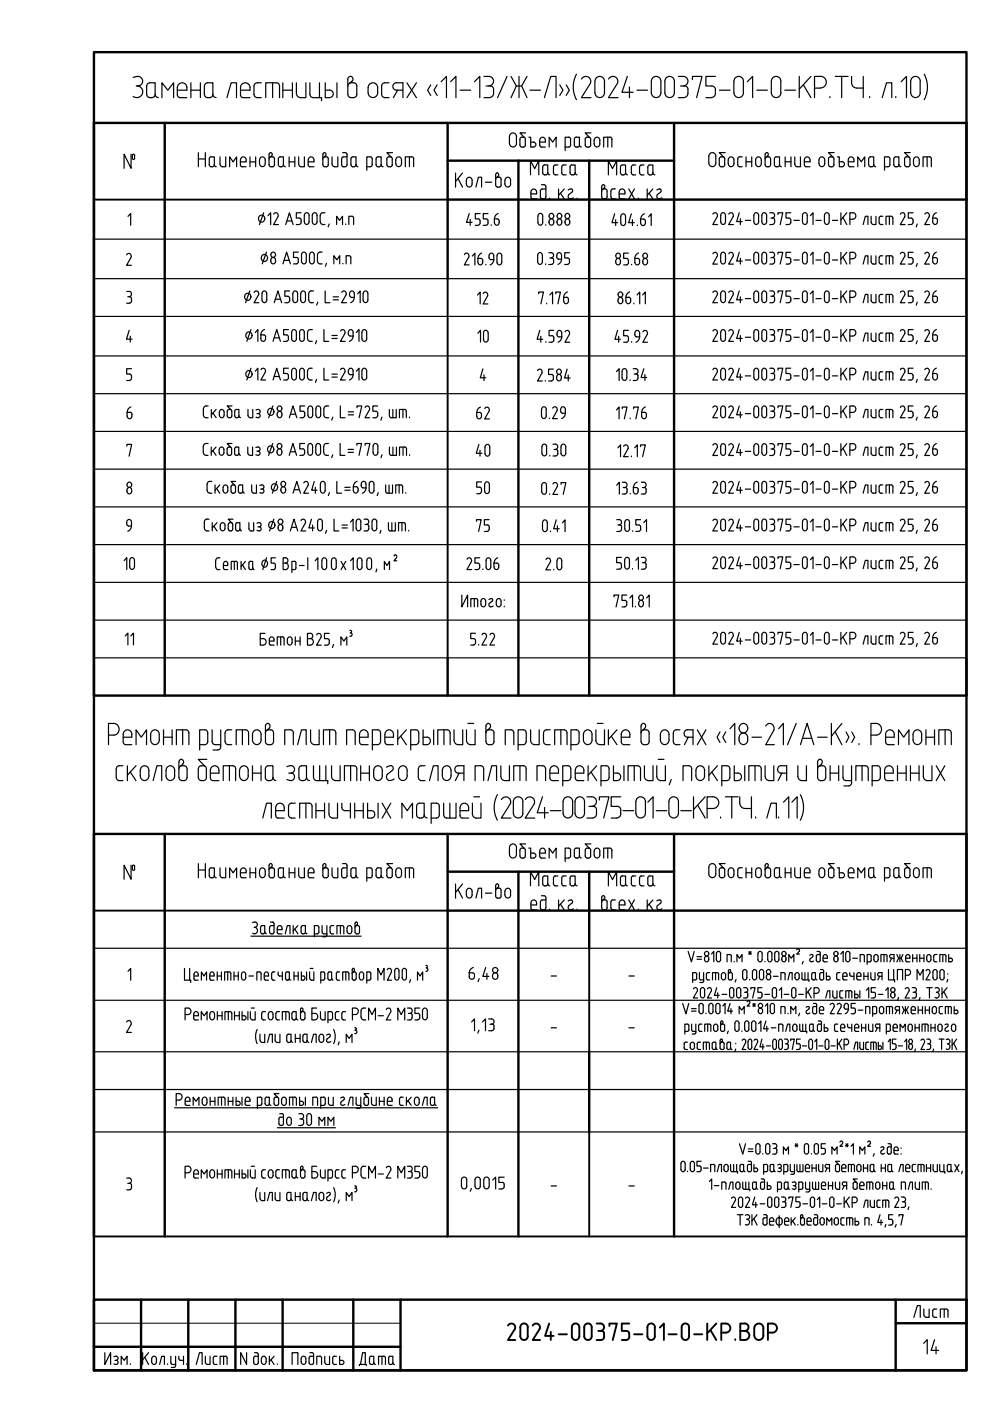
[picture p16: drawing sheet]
<svg xmlns="http://www.w3.org/2000/svg" width="210mm" height="297mm" viewBox="0 0 210 297" stroke-linecap="round" stroke-linejoin="round" font-family="sans-serif">
<defs><g id="words">
<text font-size="7.1" x="106.5" y="285.4">2024-00375-01-0-КР.ВОР</text>
<g font-size="6.2">
<text x="95.2" y="191.6">Кол-во</text>
<text x="75.1" y="290.7">Дата</text>
<text x="194.7" y="288.2">14</text>
</g>
<g font-size="5.7">
<text x="104.4" y="65.6" transform="rotate(-90 104.4 65.6)">12</text>
<text x="99.8" y="90">62</text>
<text x="99.8" y="98.1">40</text>
<text x="99.8" y="105.8">50</text>
<text x="24.3" y="113.9">9</text>
<text x="99.8" y="113.9">75</text>
<text x="25" y="122.1">10</text>
<text x="192.6" y="280.5">Лист</text>
</g>
<text font-size="5.3" x="104.4" y="73.7" transform="rotate(-90 104.4 73.7)">10</text>
<text font-size="4.9" x="29.3" y="137.9" transform="rotate(-90 29.3 137.9)">11</text>
<g font-size="2.6">
<text x="115.7" y="208.1">-</text>
<text x="132.3" y="208.1">-</text>
<text x="115.7" y="219.1">-</text>
<text x="132.3" y="219.1">-</text>
<text x="115.7" y="252.6">-</text>
<text x="132.3" y="252.6">-</text>
</g>
</g></defs>
<path d="M19.9 11.1h185v279.4h-185zM19.9 275.6h185v14.9h-185zM29.9 275.6v14.9M39.9 275.6v14.9M49.9 275.6v14.9M59.9 275.6v14.9M74.9 275.6v14.9M84.9 275.6v14.9M189.9 275.6v14.9M19.9 285.5h65M189.9 280.6h15" fill="none" stroke="#000" stroke-width=".51"/>
<g fill="none" stroke="#000" stroke-width=".25">
<path d="M22.2 286.8v2.5l1.3-2.5v2.5M24.1 287.7a.48 .48 0 0 1 .8 0 .48 .48 0 0 1-.3 .7M24.4 288.4h.2M24.6 288.4a.48 .48 0 0 1 .3 .8 .48 .48 0 0 1-.8 0M25.7 289.3v-1.7l.6 .8 .6-.8v1.7M27.6 289.2v.1M30.2 286.8v2.5M30.7 287.8l.8 1.5M31.5 286.8l-1.3 1.5M32.4 287.6a.5 .5 0 0 1 .5 0 .5 .5 0 0 1 .3 .5v.6a.51 .51 0 0 1-.5 .6 .51 .51 0 0 1-.5-.6v-.6zM33.8 289.3l.5-1.7h.6v1.7M35.5 289.2v.1"/>
<path d="M36.2 287.6v1.3M36.2 288.9l.2 .3 .8 .1M36.3 289.9h.6M37.2 287.6v1.9M37.2 289.5l-.3 .4M37.9 287.6l.2 .8h.8M38.9 287.6v1.7M39.6 289.2v.1M41.6 289.3l.7-2.5h.6v2.5M43.5 287.6v1.2M44.5 287.6v1.7l-.7-.1-.3-.4M45.6 289.3h.4"/>
<path d="M45.6 287.6h.4M45.6 287.5l-.3 .2-.1 1.2 .4 .4M46.7 289.3v-1.7l1.1-.1 .4 .4v1.4M47.4 287.6v1.7M52.3 286.8v2.5l-1.3-2.5v2.5M54 286.8h.6l.2 .4-.1 1.9-.3 .2-.4-.1-.2-.3 .1-1.2 .2-.2 .7 .1M55.4 288.1v.6M55.4 288.1a.5 .5 0 0 1 .5-.6 .5 .5 0 0 1 .5 .6v.6a.5 .5 0 0 1-.5 .6 .5 .5 0 0 1-.5-.6M57.1 287.6v1.7M57.4 288.3l.7 1M58.1 287.6l-1 1.1M58.8 289.2v.1"/>
<path d="M61.9 289.3v-2.5h1.3v2.5M63.8 288.1v.6M63.9 288.1a.5 .5 0 0 1 .5-.6 .5 .5 0 0 1 .5 .6v.6a.5 .5 0 0 1-.5 .6 .5 .5 0 0 1-.5-.6M65.5 287.9v1M65.7 286.8h.5l.2 .2 .1 1.9-.2 .3-.4 .1-.3-.4M66.5 287.6h-.8l-.1 .3M67.2 289.3v-1.7l.6-.1 .4 .4v1.4M68.9 287.6v1.2M68.9 288.8v.2l.4 .3M69.9 287.6v1.7h-.6M71.3 287.6h-.6l-.2 .3 .1 1.2 .3 .2h.4M72 287.6v1.7h.5a.44 .44 0 0 0 .4-.4 .44 .44 0 0 0-.4-.5h-.5"/>
</g>
<path d="M19.9 280.6h65" fill="none" stroke="#000" stroke-width=".21"/>
<g fill="none" stroke="#000" stroke-width=".25">
<path d="M28.2 16.4a1.28 1.28 0 0 1 2 .8 1.01 1.01 0 0 1-1 1M28.9 18.2h.3M29 18.2a1.24 1.24 0 0 1 1.3 1.2 1.24 1.24 0 0 1-1.3 1.3M31.8 17.6h1.1v2.4M31.8 17.6a.67 .67 0 0 0-.7 .6v1.8a.71 .71 0 0 0 .7 .7M37.6 18.6v1.5M37.6 18.6a1.01 1.01 0 0 1 1-1 1.01 1.01 0 0 1 1 1v.5h-2M40.5 19.1h2M40.5 17.6v3.1M42.5 17.6v3.1M43.3 18.2v1.8M43.3 18.2a.67 .67 0 0 1 .7-.6h1.1v2.4a.67 .67 0 0 1-.6 .7"/>
<path d="M51 19.1h2a1.08 1.08 0 0 0-.5-1.4 1.08 1.08 0 0 0-1.4 .5l-.1 1.9 .3 .5 .3 .1M55.4 17.6h-.9a.67 .67 0 0 0-.6 .6l-.1 1.8a.71 .71 0 0 0 .7 .7M57.8 17.6v3.1M58.6 17.6h-2.3v3.1M58.6 17.6a.67 .67 0 0 1 .7 .6v2.5M60 19.1h2M60 17.6v3.1M62 17.6v3.1M62.8 19.8a.9 .9 0 0 0 .9 .9M62.8 17.6v2.2M64.9 17.6v3.1h-1.2M65.7 17.6v2.4a.67 .67 0 0 0 .7 .7"/>
<path d="M67.7 17.6v3.1M69 17.6v3.1h.8M69 19.1h.8M69.9 19.1a.79 .79 0 0 1 .8 .8 .79 .79 0 0 1-.8 .8M71.4 17.6v3.1M74.3 16.2l-.5 .3-.1 .3v3.2M74.3 16.2a.58 .58 0 0 1 .5 .4 .58 .58 0 0 1-.2 .6M74.6 17.2l-.5 .5M75 17.6h-.6a.67 .67 0 0 0-.6 .6M75 17.6a.67 .67 0 0 1 .6 .6v1.8a.67 .67 0 0 1-.6 .7M78 18.6v1.1M78.1 18.6a1.01 1.01 0 0 1 1-1 1.01 1.01 0 0 1 1 1v1.1"/>
<path d="M78.1 19.7a1.01 1.01 0 0 0 1 1 1.01 1.01 0 0 0 1-1M82.5 17.6h-.9a.67 .67 0 0 0-.7 .6v1.8a.67 .67 0 0 0 .7 .7M84.3 19.1l-.9 1.6M85.4 19.1h-1.3a.79 .79 0 0 1-.8-.8 .79 .79 0 0 1 .8-.8l1.3 .1v3.1M86.3 17.6l2 3.1M88.3 17.6l-2 3.1M91.3 18l-.6 1.1 .6 1.1M92.7 18l-.7 1.1 .7 1.1M93.5 17.3l1.2-1.1v4.5M95.5 17.3l1.2-1.1v4.5M97.6 19.1h2.2M100.6 17.3l1.1-1.1v4.5"/>
<path d="M102.6 16.2h1a1.01 1.01 0 0 1 1 1 1.01 1.01 0 0 1-1 1M103.1 18.2h.9M104 18.2a.67 .67 0 0 1 .6 .7v.9M104.6 19.8a.9 .9 0 0 1-.9 .9M107.5 16.2l-2 4.5M108.4 16.2l1.1 2M110 16.2v4.5M110.6 18.2h-1.1l-1.1 2.5M111.7 16.2l-1.1 2 1.1 2.5M112.4 19.1h2.2M118.7 18l.7 1.1-.7 1.1M120 18l.7 1.1-.7 1.1"/>
<path d="M122.2 15.7a5.7 5.7 0 0 0 0 5.4M123.3 16.8a1.05 1.05 0 0 1 1.4-.5 1.05 1.05 0 0 1 .5 1.3l-1.9 3.1h2M126.1 19.7l.1-2.5a1.01 1.01 0 0 1 1-1 1.01 1.01 0 0 1 1 1v2.5M126.2 19.7a1.01 1.01 0 0 0 1 1 1.01 1.01 0 0 0 1-1M129 16.8a1.05 1.05 0 0 1 1.4-.5 1.05 1.05 0 0 1 .5 1.3l-1.9 3.1h2M133 16.2l-1.1 3.4h2.3M133.5 18.4v2.3M135 19.1h2.3M138.1 17.2v2.5M138.1 19.7a1.01 1.01 0 0 0 1 1 1.01 1.01 0 0 0 1-1M138.1 17.2a1.01 1.01 0 0 1 1-1 1.01 1.01 0 0 1 1 1v2.5M141 19.7a1.01 1.01 0 0 0 1 1 1.01 1.01 0 0 0 1-1"/>
<path d="M141 19.7v-2.5a1.01 1.01 0 0 1 1-1 1.01 1.01 0 0 1 1 1v2.5M143.8 16.2h1.1a1.01 1.01 0 0 1 1 1 1.01 1.01 0 0 1-1 1M144.3 18.2h.9a.67 .67 0 0 1 .7 .7v.9M145.9 19.8a.9 .9 0 0 1-.9 .9M146.8 16.9v-.7h2l-1.1 4.5M151.7 16.2h-2v2h1.2a.79 .79 0 0 1 .8 .8v.8M151.7 19.8a.9 .9 0 0 1-.9 .9M152.5 19.1h2.3M155.6 17.2v2.5M155.6 19.7a1.01 1.01 0 0 0 1 1 1.01 1.01 0 0 0 1-1M155.6 17.2a1.01 1.01 0 0 1 1-1 1.01 1.01 0 0 1 1 1M157.6 17.2v2.5"/>
<path d="M158.5 17.3l1.1-1.1v4.5M160.5 19.1h2.2M163.5 17.2v2.5M163.6 19.7a1.01 1.01 0 0 0 1 1 1.01 1.01 0 0 0 1-1M163.6 17.2a1.01 1.01 0 0 1 1-1 1.01 1.01 0 0 1 1 1M165.5 17.2v2.5M166.4 19.1h2.3M169.5 16.2v4.5M170.3 18l1.6 2.7M171.9 16.2l-2.4 2.7M173.9 16.2h-1.2v4.5M174 16.2a1.24 1.24 0 0 1 1.2 1.2 1.24 1.24 0 0 1-1.2 1.3h-1.3"/>
<path d="M177.1 16.2h2.7M178.5 16.2v4.5M180.6 16.2v1.3a1.13 1.13 0 0 0 1.1 1.2M181.7 18.7h1.3M183 16.2v4.5M191.1 17.3l1.1-1.1v4.5M193.1 19.7v-2.5a1.01 1.01 0 0 1 1-1 1.01 1.01 0 0 1 1 1v2.5M193.1 19.7a1.01 1.01 0 0 0 1 1 1.01 1.01 0 0 0 1-1M196 15.7a5.7 5.7 0 0 1 0 5.4M27.8 32.7v3l-1.5-3v3M28.2 20.5l.8 .2M28.5 32.9v.7"/>
<path d="M28.6 32.9l-.3-.2-.2 .2 .1 .8 .1 .1 .3-.2M31.8 20.7h.4M32.9 20a.67 .67 0 0 1-.7 .7M32.9 20a.67 .67 0 0 0 .7 .7M34.3 20.7v-3.1l1.3 1.5 1.2-1.5v3.1M37.6 20.1l.1 .3 .5 .3M38.2 20.7h1.4M42.1 33.7h1.4M42.1 32.4v3M43.3 20a.67 .67 0 0 0 .7 .7M43.5 32.4v3M44 20.7h.4"/>
<path d="M44.4 34.9v-1.4l.4-.3 .6 .1v1.6M44.4 34.9a.49 .49 0 0 0 .6 .5M45 35.4l.4-.3v-.2l.1 .2 .4 .3M45.1 20a.67 .67 0 0 0 .7 .7M46.7 33.3v1.8l.5 .3h.7v-2.1M48.1 20.7l.9-3.1h1.1v3.1M48.7 35.4v-2.1l.7 1 .8-1v2.1M51.5 20.7h1.5M52.2 33.9v.4h-1.2M52.2 33.9a.61 .61 0 0 0-.6-.6 .61 .61 0 0 0-.6 .6v1.3l.3 .2h.9M53 33.3v2.1M53 34.3h1.2"/>
<path d="M54.2 33.3v2.1M54.5 20.7h.9M55.2 33.5a.6 .6 0 0 1 .7-.2 .6 .6 0 0 1 .3 .6v.8a.62 .62 0 0 1-.6 .6 .62 .62 0 0 1-.6-.6zM57 34.9l.1 .2a.62 .62 0 0 0 .6 .3 .62 .62 0 0 0 .5-.5M57 33.7l.1-.2a.64 .64 0 0 1 1.1 .2v1.2M57 32.7v2.2M57.1 32.7a.36 .36 0 0 1 .5-.3 .36 .36 0 0 1 0 .6l-.3 .3M59 34.9l.1-1.4 .3-.3 .7 .1v1.6M59 34.9a.54 .54 0 0 0 .6 .5 .54 .54 0 0 0 .5-.5v.2l.4 .3M61.3 34.3h1.2M61.3 33.3v2.1M62.5 33.3v2.1"/>
<path d="M63.3 33.3l.1 1.8 .5 .3h.6v-2.1M65.3 34.3h1.3a.72 .72 0 0 0-.1-.8 .72 .72 0 0 0-.8-.2l-.2 .2a2.24 2.24 0 0 0-.1 1.7l.3 .2h.9M66.4 20.7h1.8v.7M68.5 34.9l.2 .4 .5 .1M68.5 32.7v2.2M68.5 32.7a.36 .36 0 0 1 .5-.3 .36 .36 0 0 1 0 .6M69 33l-.3 .3M69.2 33.3h-.5l-.2 .4M69.2 33.2l.4 .3v.2v1.2M69.6 34.9v.2l-.4 .3M70.4 33.3v1.5M71.6 33.3v2.1l-.9-.1-.3-.5"/>
<path d="M72.4 34.9l.2 .4 .6 .1M72.6 32.4h.6M73.2 32.3l.3 .3 .1 .2v2.1M73.6 33.3l-.8-.1-.3 .3-.1 1.4M73.6 34.9l-.1 .2-.3 .3M73.8 20a.67 .67 0 0 0 .6 .7M74.4 34.9a.54 .54 0 0 0 .5 .5 .54 .54 0 0 0 .6-.5v.2l.4 .3M74.4 34.9l.1-1.4 .3-.3 .7 .1v1.6M74.4 20.7h.6M78.9 34.9v-1.4l-.4-.3-.7 .1v2.8M78.9 34.9l-.2 .4-.9 .1M79.7 34.9l.1-1.4 .3-.3 .7 .1v1.6"/>
<path d="M79.7 34.9a.54 .54 0 0 0 .6 .5 .54 .54 0 0 0 .5-.5l.2 .4 .2 .1M81.6 20.7h.9M82 34.9l.2 .4 .6 .1M82.8 33.3h-.6l-.1 .2-.1 1.4M82.8 33.2l.3 .3 .1 .2v1.2M83.2 34.9l-.1 .2-.3 .3M83.2 32.4h-1.2l1 .9M84.1 33.5a.6 .6 0 0 1 .7-.2 .6 .6 0 0 1 .3 .6v.8a.62 .62 0 0 1-.6 .6 .62 .62 0 0 1-.6-.6zM86.8 33.3v2.1M87.7 33.7v1.7M87.7 33.7v-.2l-.4-.3-1.4 .1v2.1M96.6 36.7v3"/>
<path d="M97.1 37.9l1 1.8M98.1 36.7l-1.5 1.8M98.9 38.3v.7M98.9 38.2a.61 .61 0 0 1 .6-.6 .61 .61 0 0 1 .6 .6v.8M98.9 39a.61 .61 0 0 0 .6 .7 .61 .61 0 0 0 .6-.7M100.9 39.7l.5-2.1h.7v2.1M102.6 20.7h1.1M102.9 38.6h1.4M105.1 38v-.2a.64 .64 0 0 1 1.2 .2M105.3 37.7l.3-.3a.35 .35 0 0 0 0-.6 .35 .35 0 0 0-.5 .2v2.4a.62 .62 0 0 0 .7 .3 .62 .62 0 0 0 .5-.5M106.2 38v1.2M107 38.3v.7"/>
<path d="M107.1 38.2a.61 .61 0 0 1 .6-.6 .61 .61 0 0 1 .6 .6M107.1 39a.61 .61 0 0 0 .6 .7 .61 .61 0 0 0 .6-.7M108.2 28.4a.73 .73 0 0 1 .9-.1 .73 .73 0 0 1 .4 .7v1.3a.75 .75 0 0 1-.7 .9 .75 .75 0 0 1-.8-.9v-1.3zM108.2 38.3v.7M110.6 29.1h.4M110.6 29.1l-.3 .2-.1 .2 .1 1.5a.62 .62 0 0 0 .6 .2 .62 .62 0 0 0 .5-.5M111 29.1l.3 .2 .1 .2M111.4 29.5v1.2M111.4 28.2h-1.2l1 1M112.1 29.1h.4v2.1h.6M112.5 37.1v-3l.9 1.6 .8-1.6v3M112.5 30.1h.6"/>
<path d="M113.1 30.1a.52 .52 0 0 1 .5 .5 .52 .52 0 0 1-.5 .6M114.4 29.8l.1 1.2 .3 .2h.8M114.4 29.8a.61 .61 0 0 1 .6-.7 .61 .61 0 0 1 .6 .7M114.8 39.2h.5M115.3 39.1l.4 .3v.2v2.3a.62 .62 0 0 1-.6 .3 .62 .62 0 0 1-.5-.5v-1.4l.4-.2h.7M115.4 20.7l1.4-4.5h1.1v4.5M115.5 35h.6v1.6M115.5 35l-.4 .2v.2v1.2l.2 .4 .2 .1M115.6 29.8v.3h-1.2M116.1 36.6l.1 .2 .4 .3M116.1 36.6a.5 .5 0 0 1-.6 .5M116.4 31.2v-2.1l.8 1 .7-1v2.1"/>
<path d="M117.8 37.1h.5M117.8 35h.5M117.8 35l-.4 .2-.1 1.4 .3 .4 .2 .1M119.5 35h.6M119.5 35l-.3 .2-.1 1.4 .2 .4 .8 .1M120.6 29.1h-.8v2.8M120.6 29.1l.3 .2 .1 .2M121 29.5v1.2M121 30.7l-.2 .4-1 .1M121.3 35h.6v1.6M121.3 35l-.4 .2v1.4a.56 .56 0 0 0 .5 .5 .56 .56 0 0 0 .6-.5M121.9 36.6l.1 .2 .4 .3"/>
<path d="M122.2 29.1h.7v1.6M122.2 29.1l-.4 .2v1.4a.56 .56 0 0 0 .5 .5 .56 .56 0 0 0 .6-.5M122.9 30.7v.3l.4 .2M124.5 29.1h.3M124.5 29.1l-.4 .2v.2v1.2l.2 .4 .2 .1M124.8 29.1l.4 .2v.2M125.2 29.5v1.2M125.2 30.7l-.2 .4-.5 .1M125.3 28.2h-1.2l.9 1M126 29.8v.7M126 29.8a.61 .61 0 0 1 .6-.7 .61 .61 0 0 1 .6 .7M126 30.5a.61 .61 0 0 0 .6 .7 .61 .61 0 0 0 .6-.7"/>
<path d="M127.2 29.8v.7M128.1 39.8l-.3 .3M128.1 39.8a.35 .35 0 0 0 .1-.5 .35 .35 0 0 0-.6 0v2.4v.2l.4 .2M128.9 29.1v2.1M129 37.1v-3l.9 1.6 .8-1.6v3M129.3 29.1h-1.3v2.1M129.3 29.1l.4 .2 .1 .2M129.7 29.5v1.7M131.6 35.4v1.4l.4 .3M132 35h.6v1.6l.1 .2 .3 .3M132 37.1h.2M132 35l-.4 .2v.2"/>
<path d="M132.7 36.6l-.1 .2-.4 .3M133.9 35.4v1.4l.4 .3M134.3 37.1h.5M134.8 35h-.7l-.2 .4M135.6 35.4l.1 1.4 .3 .3M136 37.1h.5M136.5 35h-.7l-.2 .4M137.4 35.4l.2-.4h.8v1.6M137.4 35.4v1.4l.4 .3M137.8 37.1h.2M138.4 36.6l.1 .2 .3 .3M138.5 36.6l-.1 .2-.4 .3"/>
<path d="M143.8 20.7h1.1M149.7 20.7h1.1M151.8 33.2v1.3M151.8 33.2a.75 .75 0 0 0-.8-.9 .75 .75 0 0 0-.7 .9v1.3a.75 .75 0 0 0 .7 .8 .75 .75 0 0 0 .8-.8M152.5 34.9l.1-1.4a.64 .64 0 0 1 1.1 .2l-.1 1.2M152.5 34.9l.1 .2a.62 .62 0 0 0 .6 .3 .62 .62 0 0 0 .5-.5M153.7 32.3h-1.2l1 1M154.6 33.5a.6 .6 0 0 1 .7-.2 .6 .6 0 0 1 .3 .6v.8a.62 .62 0 0 1-.6 .6 .62 .62 0 0 1-.6-.6zM156.4 34.9l.2 .4 .8 .1M157.4 33.3l-.6-.1-.3 .3-.1 1.4M158.2 34.3h1.2M158.2 33.3v2.1"/>
<path d="M159.4 33.3v2.1M160.4 33.5a.6 .6 0 0 1 .7-.2 .6 .6 0 0 1 .3 .6v.8a.61 .61 0 0 1-.6 .6 .61 .61 0 0 1-.6-.6v-.8zM162.2 34.9l.2 .4 .6 .1M162.2 32.7v2.2M162.2 32.7a.33 .33 0 0 1 .2-.3 .33 .33 0 0 1 .4 .1l.1 .4-.5 .4M163 33.3h-.6l-.2 .4M163 33.2l.3 .3 .1 1.4M163.4 34.9l-.1 .2-.3 .3M164.2 34.9v-1.4l.4-.3 .7 .1v1.6M164.2 34.9a.5 .5 0 0 0 .7 .5M164.9 35.4l.3-.3 .1-.2v.2l.4 .3M166.5 34.3h1.2"/>
<path d="M166.5 33.3v2.1M167.7 33.3v2.1M168.5 33.3l.1 1.8 .4 .3h.7v-2.1M170.5 34.3h1.2a.66 .66 0 0 0-.2-.9 .66 .66 0 0 0-.9 .3l-.1 1.3M170.6 35l.1 .3 1 .1M173.8 33.5a.6 .6 0 0 1 .7-.2 .6 .6 0 0 1 .4 .6v.8a.62 .62 0 0 1-.7 .6 .62 .62 0 0 1-.6-.6zM175.7 34.9v.2a.62 .62 0 0 0 .6 .3 .62 .62 0 0 0 .5-.5M175.7 34.9v-1.4a.64 .64 0 0 1 1.1 .2v1.2M176 20.5v.2M176.9 32.3h-1.2l.9 1M177.5 33.3h.4v2.1l.7-.1a.52 .52 0 0 0 .4-.5 .52 .52 0 0 0-.4-.5h-.7M179.9 34.3h1.2a.66 .66 0 0 0-.3-.9 .66 .66 0 0 0-.9 .3v1.3l.3 .3"/>
<path d="M180.2 35.4h.9M181.9 35.4v-2.1l.7 1 .7-1v2.1M184.2 34.9a.5 .5 0 0 0 .6 .5M184.2 34.9v-1.4l.4-.3 .7 .1v1.6M184.4 20.5v.2M184.9 35.4l.3-.3 .1-.2v.2l.4 .3M187 20.7l1-3.1h1.1v3.1M188.7 34.9l-.1-1.4-.3-.3-.8 .1v2.8M188.7 34.9l-.2 .4-1 .1M189.5 34.9a.56 .56 0 0 0 .6 .5 .56 .56 0 0 0 .5-.5v.2l.4 .3M189.5 34.9l.1-1.4 .3-.3 .7 .1v1.6M189.9 20.5v.2"/>
<path d="M191.8 34.9v-1.4a.64 .64 0 0 1 1.2 .2l-.1 1.2M191.8 34.9v.2a.62 .62 0 0 0 .7 .3 .62 .62 0 0 0 .5-.5M193 32.3h-1.2l.9 1M193.9 33.5a.6 .6 0 0 1 .7-.2 .6 .6 0 0 1 .3 .6v.8a.62 .62 0 0 1-.6 .6 .62 .62 0 0 1-.6-.6zM196.6 33.3v2.1M197.5 33.7v1.7M197.5 33.7l-.1-.2-.3-.3-1.4 .1v2.1M19.9 50.7h185M19.9 59.1h185M26.9 54a.53 .53 0 0 1 .7-.2 .53 .53 0 0 1 .2 .7l-1 1.7h1.1M27.1 45.9l.6-.6v2.5M55.9 45.1l-.9 2.5"/>
<path d="M56.5 53.5l-.9 2.5M56.8 45.7l.6-.6v2.5M57.7 54.7a.63 .63 0 0 1 .7 .6 .63 .63 0 0 1-.7 .6 .81 .81 0 0 1 0-1.2zM58 45.4a.53 .53 0 0 1 .7-.2 .53 .53 0 0 1 .3 .7l-1 1.7h1M60 56l.8-2.5 .8 2.5M60.3 55.2h1M60.6 47.6l.8-2.5 .7 2.5M60.9 46.8h1M63.2 53.5h-1v1.1h.9l.2 .4M63.2 55v.5M63.3 55.5l-.3 .4-.8 .1M63.8 45.1h-1v1.1l.9 .1 .2 .4"/>
<path d="M63.8 46.7v.4M63.9 47.1l-.3 .4-.8 .1M64.2 53.5h.2l.5 .2v1.7a.5 .5 0 0 1-.5 .6 .5 .5 0 0 1-.5-.6v-1.4zM64.5 45.7v1.3M64.5 45.7a.5 .5 0 0 1 .3-.5 .5 .5 0 0 1 .5 0l.2 .5v1.3a.5 .5 0 0 1-.5 .6 .5 .5 0 0 1-.5-.6M65.9 53.5h.2l.5 .2v1.7a.5 .5 0 0 1-.5 .6 .5 .5 0 0 1-.5-.6v-1.4zM66.5 45.2l.2-.1 .5 .3v1.6a.5 .5 0 0 1-.5 .6 .5 .5 0 0 1-.5-.6v-1.3zM67.9 45.7v1.3a.6 .6 0 0 0 .6 .6M68.3 53.5h-.4a.6 .6 0 0 0-.6 .6v1.2a.59 .59 0 0 0 .6 .7h.4M68.5 47.6h.4M68.5 45.1h.4M68.5 45.1a.6 .6 0 0 0-.6 .6"/>
<path d="M69.2 55.8l-.2 .7M69.8 47.5l-.2 .6M70.8 56v-1.8l.6 .9 .6-.9v1.8M71.4 47.6v-1.7l.6 .8 .6-.8v1.7M72.7 55.8v.2M73.3 47.5v.1M73.4 56v-1.8h.7l.2 .2 .1 1.6M74 47.6v-1.7h.6l.3 .1 .1 1.6M98.5 54a.53 .53 0 0 1 .7-.3 .53 .53 0 0 1 .2 .8l-1 1.7h1.1M99.5 45.3l-.6 1.8h1.2M99.7 46.5v1.3M100.1 54.3l.6-.6v2.5"/>
<path d="M101.3 54.8h.8l.2 .4a.68 .68 0 0 1-.5 1l-.4-.3zM101.8 45.3h-1v1.1l.8 .1 .2 .8-.2 .4-.8 .1M102.1 53.7a1.18 1.18 0 0 0-.8 1.1M103 56v.2M103.5 45.3h-1v1.1l.8 .1 .2 .8-.2 .4-.8 .1M104.1 55h.6M104.1 47.7v.1M104.7 55a1.18 1.18 0 0 1-.8 1.2M104.7 55v-.8a.5 .5 0 0 0-.5-.5 .5 .5 0 0 0-.5 .5v.6l.4 .2M104.8 47.2v-.8l.8 .1 .2 .7M104.8 47.2a.5 .5 0 0 0 .5 .6 .5 .5 0 0 0 .5-.6M105.6 45.3a1.18 1.18 0 0 0-.8 1.1"/>
<path d="M105.6 53.7h.3l.4 .2 .1 1.7a.5 .5 0 0 1-.5 .6 .5 .5 0 0 1-.5-.6v-1.4zM112.6 41.1h1.2a.66 .66 0 0 0-.3-.9 .66 .66 0 0 0-.9 .3v1.3l.3 .3M112.9 42.2h.9M114.3 53.6h.2l.4 .2 .1 1.7a.5 .5 0 0 1-.5 .6 .5 .5 0 0 1-.5-.6v-1.4zM114.3 45.3l.3-.1 .4 .3 .1 1.7a.5 .5 0 0 1-.5 .5 .5 .5 0 0 1-.5-.5v-1.4zM115.7 56v.1M115.7 47.6v.2M116.4 53.6h.5M116.5 42v.2M116.6 54.7l.6 .1 .2 .8M116.7 46.5a.62 .62 0 0 1 .7 .6 .62 .62 0 0 1-.7 .6 .79 .79 0 0 1 0-1.2zM116.9 53.6a.56 .56 0 0 1 .5 .5 .56 .56 0 0 1-.5 .6"/>
<path d="M117.4 55.6l-.2 .4-.8 .1M118.4 46.5a.62 .62 0 0 1 .7 .6 .62 .62 0 0 1-.7 .6 .79 .79 0 0 1 0-1.2zM118.4 40.1v2.1M118.4 54.9h-.2a.83 .83 0 0 1 .4-1.3l.4 .2 .1 1.2h-.7M118.8 41l.8 1.2M119.1 54.9a1.18 1.18 0 0 1-.8 1.2M119.6 40.1l-1.2 1.3M119.7 56.1h.6M120 46.5a.62 .62 0 0 1 .8 .6 .62 .62 0 0 1-.8 .6 .79 .79 0 0 1 0-1.2zM120.5 40.3a.48 .48 0 0 1 .6-.3 .48 .48 0 0 1 .3 .6l-.1 .1M120.6 41.3l-.1 .6 .4 .3M120.7 53.6h-1v1.1h.7l.3 .2v.9l-.4 .3"/>
<path d="M121.3 40.8l-.7 .5M121.5 41.9l-.6 .2M122.3 42v.2M128 40.1h.5l.2 .4M128 42.2h.3M128 40.1l-.4 .2v.2M128.7 40.5v1.2M128.7 41.7v.2l-.4 .2M129.5 40.5v1.2M129.5 41.7l.1 .2 .4 .2M129.9 42.2h.6M129.9 40.1h.6"/>
<path d="M130 40.1l-.4 .2-.1 .2M130.3 45.3l-.5 1.9h1.1M130.5 46.6v1.2M130.8 54.9a.63 .63 0 0 1 .8 .6 .63 .63 0 0 1-.8 .6 .81 .81 0 0 1 0-1.2zM131.3 41.1h1.2a.72 .72 0 0 0-.1-.8 .72 .72 0 0 0-.7-.2l-.2 .1a2.24 2.24 0 0 0-.2 1.8l.3 .1M131.6 42.2h.9M131.9 45.4l.2-.1 .5 .3v1.7a.5 .5 0 0 1-.5 .5 .5 .5 0 0 1-.5-.5v-1.4zM132.2 56.2h.6M133.2 53.7h-1v1.1h.7l.3 .2a.81 .81 0 0 1-.4 1.2M133.3 40.1l1.2 2.1M133.9 45.3l-.6 1.9h1.2M133.9 56v.2"/>
<path d="M134.1 46.6v1.2M134.5 40.1l-1.2 2.1M134.6 55.6a.5 .5 0 0 0 .5 .6 .5 .5 0 0 0 .5-.6l-.2-.8h-.8v.8M135.1 47.7v.1M135.3 42v.2M135.4 53.6a1.18 1.18 0 0 0-.8 1.2M136.5 54.9a.63 .63 0 0 1 .8 .6 .63 .63 0 0 1-.8 .6 .81 .81 0 0 1 0-1.2zM136.6 45.3a1.18 1.18 0 0 0-.8 1.2M136.8 46.9l-.2-.4-.8-.1v.9M136.8 46.9a.68 .68 0 0 1-.5 .9l-.4-.3-.1-.2M137.2 40.1v2.1M137.5 46l.6-.7v2.5"/>
<path d="M137.6 41l.8 1.2M138.4 40.1l-1.2 1.3M139.3 40.3a.47 .47 0 0 1 .6-.3 .47 .47 0 0 1 .2 .6 1.47 1.47 0 0 0-.8 1l.3 .5 .7-.2M151.1 45.4a.53 .53 0 0 1 .8-.2 .53 .53 0 0 1 .2 .7l-1 1.7h1M151.1 53.8a.53 .53 0 0 1 .8-.2 .53 .53 0 0 1 .2 .7l-1 1.7h1M152.8 54v1.4M152.8 55.4a.5 .5 0 0 0 .5 .6 .5 .5 0 0 0 .5-.6M152.8 54a.5 .5 0 0 1 .5-.5 .5 .5 0 0 1 .5 .5M153.1 45.2l.2-.1 .5 .3v1.6a.5 .5 0 0 1-.5 .6 .5 .5 0 0 1-.5-.6v-1.3zM153.8 54v1.4M154.5 45.4a.53 .53 0 0 1 .7-.2 .53 .53 0 0 1 .3 .7l-1 1.7h1M154.5 53.8a.53 .53 0 0 1 .7-.2 .53 .53 0 0 1 .3 .7l-1 1.7h1"/>
<path d="M156.7 45.1l-.5 1.9h1.2M156.7 53.5l-.5 1.9h1.2M157 46.4v1.2M157 54.7v1.3M158 46.7h1.2M158 55.1h1.2M159.8 45.7v1.3M159.8 54v1.4M159.9 45.7a.5 .5 0 0 1 .2-.5 .5 .5 0 0 1 .5 0l.2 .5v1.3a.5 .5 0 0 1-.5 .6 .5 .5 0 0 1-.4-.6M159.9 55.4a.5 .5 0 0 0 .4 .6 .5 .5 0 0 0 .5-.6M159.9 54a.5 .5 0 0 1 .4-.5 .5 .5 0 0 1 .5 .5M160.8 54v1.4"/>
<path d="M161.5 45.7v1.3M161.5 54v1.4M161.5 45.7a.5 .5 0 0 1 .3-.5 .5 .5 0 0 1 .5 0l.2 .5v1.3a.5 .5 0 0 1-.5 .6 .5 .5 0 0 1-.5-.6M161.5 55.4a.5 .5 0 0 0 .5 .6 .5 .5 0 0 0 .5-.6M161.5 54a.5 .5 0 0 1 .5-.5 .5 .5 0 0 1 .5 .5M162.5 54v1.4M163.2 45.1h.5a.56 .56 0 0 1 .5 .6 .56 .56 0 0 1-.5 .5M163.2 53.5h.5a.56 .56 0 0 1 .5 .5 .56 .56 0 0 1-.5 .6M163.4 46.2l.7 .1 .1 .8M163.4 54.6l.7 .1 .1 .3M164.2 55v.7l-.2 .2-.8 .1M164.2 47.1l-.2 .4-.8 .1"/>
<path d="M165 45.5v-.4h1l-.6 2.5M165 53.9v-.4h1l-.6 2.5M167.3 46.2l.3 .2 .1 .3M167.3 54.6l.3 .2a.8 .8 0 0 1-.4 1.2h-.6M167.7 45.1h-1.1v1.1h.7M167.7 53.5h-1.1v1.1h.7M167.7 46.7v.4M167.7 47.1l-.2 .4-.9 .1M168.3 46.7h1.2M168.3 55.1h1.2M170.1 54v1.4M170.2 55.4a.5 .5 0 0 0 .5 .6 .5 .5 0 0 0 .5-.6"/>
<path d="M170.2 54a.5 .5 0 0 1 .5-.5 .5 .5 0 0 1 .5 .5M170.4 45.2l.3-.1 .4 .3 .1 1.6a.5 .5 0 0 1-.5 .6 .5 .5 0 0 1-.5-.6v-1.3zM171.2 54v1.4M171.8 45.7l.6-.6v2.5M171.8 54.1l.6-.6v2.5M173 46.7h1.1M173 55.1h1.1M174.8 54v1.4M174.8 55.4a.5 .5 0 0 0 .5 .6 .5 .5 0 0 0 .5-.6M174.8 54a.5 .5 0 0 1 .5-.5 .5 .5 0 0 1 .5 .5M175.1 45.2l.2-.1 .4 .3 .1 1.6a.5 .5 0 0 1-.5 .6 .5 .5 0 0 1-.5-.6v-1.3zM175.8 54v1.4"/>
<path d="M176.5 46.7h1.1M176.5 55.1h1.1M178.3 45.1v2.5M178.3 53.5v2.5M178.7 46.1l.8 1.5M178.7 54.5l.8 1.5M179.5 45.1l-1.2 1.5M179.5 53.5l-1.2 1.5M180.2 46.5h.6M180.2 54.9h.6M180.8 45.1h-.6v2.5M180.8 53.5h-.6v2.5"/>
<path d="M180.8 45.1a.69 .69 0 0 1 .7 .7 .69 .69 0 0 1-.7 .7M180.8 53.5a.69 .69 0 0 1 .7 .7 .69 .69 0 0 1-.7 .6M183 47.6l.5-1.7h.5v1.7M183 56l.5-1.8h.5v1.8M184.7 54.2l.1 1.5 .4 .3h.5v-1.8M184.7 45.9v1.2M185.7 45.9v1.7l-.8-.1-.2-.4M186.4 46.2v1M186.4 54.6v1M186.4 47.2l.2 .3 .6 .1M186.4 55.6l.2 .3 .6 .1M187.2 45.9h-.6l-.2 .3"/>
<path d="M187.2 54.2l-.6 .1-.2 .3M187.9 47.6v-1.7h1.1l.3 .1v1.6M187.9 56v-1.8h1.1l.3 .2v1.6M188.6 45.9v1.7M188.6 54.2v1.8M190.9 45.4a.53 .53 0 0 1 .7-.2 .53 .53 0 0 1 .2 .7M190.9 53.8a.53 .53 0 0 1 .7-.2 .53 .53 0 0 1 .2 .7M191.9 45.9l-1 1.7h1M191.9 54.3l-1 1.7h1M193.6 45.1h-1v1.1l.8 .1 .2 .4M193.6 53.5h-1v1.1l.8 .1 .2 .8M193.6 46.7v.4"/>
<path d="M193.6 47.1l-.2 .4-.8 .1M193.6 55.5l-.2 .4-.8 .1M194.5 47.5l-.2 .6M194.5 55.9l-.2 .6M196.1 45.4a.53 .53 0 0 1 .7-.2 .53 .53 0 0 1 .2 .7l-.9 1.7h1M196.1 53.8a.53 .53 0 0 1 .7-.2 .53 .53 0 0 1 .2 .7l-.9 1.7h1M197.8 46.2v.8a.5 .5 0 0 0 .5 .6 .5 .5 0 0 0 .5-.6v-.3M197.8 46.2h.6M197.8 54.6v.8M197.8 54.6h.6M197.8 55.4a.5 .5 0 0 0 .5 .6 .5 .5 0 0 0 .5-.6M198.4 46.2l.3 .2 .1 .3"/>
<path d="M198.4 54.6l.3 .2 .1 .6M198.5 45.1a1.18 1.18 0 0 0-.7 1.1M198.5 53.5a1.18 1.18 0 0 0-.7 1.1M19.9 67.1h185M19.9 75.5h185M26.9 61.8h.5M26.9 64.3h.5M27.1 62.9h.4l.3 .2v.9l-.4 .3M27.4 61.8a.56 .56 0 0 1 .5 .5 .56 .56 0 0 1-.5 .6M27.4 70l-.6 1.9h1.2M27.5 79.3l.3 .2a.8 .8 0 0 1-.4 1.2h-.5M27.6 71.3v1.2"/>
<path d="M27.9 78.2h-1v1.1h.6M53 61.7l-.9 2.5M53.2 69.9l-.9 2.5M53.2 78.1l-.9 2.5M53.9 62a.53 .53 0 0 1 .7-.2 .53 .53 0 0 1 .2 .7l-.9 1.7h1M54.1 70.5l.6-.6v2.5M54.1 78.7l.6-.6v2.5M55.3 71v.8a.5 .5 0 0 0 .5 .6 .5 .5 0 0 0 .5-.6v-.4M55.3 71l.8 .1 .2 .3M55.3 78.4a.53 .53 0 0 1 .7-.3 .53 .53 0 0 1 .3 .8l-1 1.7h1M55.5 62.3l.1 1.3a.5 .5 0 0 0 .5 .6 .5 .5 0 0 0 .5-.6v-1.3M55.6 62.2a.5 .5 0 0 1 .5-.5 .5 .5 0 0 1 .5 .5"/>
<path d="M56.1 69.9a1.18 1.18 0 0 0-.8 1.1M57.9 72.4l.8-2.5 .8 2.5M58.1 64.2l.8-2.5 .8 2.5M58.2 71.6h1M58.2 79.8h1M58.4 63.4h1M60.4 64.2h.6M61.2 69.9h-1.1v1.1h.7l.3 .2a.8 .8 0 0 1-.4 1.2h-.6M61.2 78.1h-1.1v1.1h.7l.3 .2a.81 .81 0 0 1-.4 1.2h-.6M61.4 61.7h-1v1.1l.8 .1 .2 .8M61.4 63.7v.2l-.4 .3M61.8 70.4v1.4"/>
<path d="M61.8 78.6v1.4M61.8 70.4a.5 .5 0 0 1 .3-.4 .5 .5 0 0 1 .5 0l.2 .4v1.4a.5 .5 0 0 1-.5 .6 .5 .5 0 0 1-.5-.6M61.8 78.6a.5 .5 0 0 1 .5-.5 .5 .5 0 0 1 .5 .5M62.1 62.3v1.3M62.1 62.2a.5 .5 0 0 1 .5-.5 .5 .5 0 0 1 .5 .5M62.8 78.6v1.4M63.1 62.3v1.3a.5 .5 0 0 1-.5 .6 .5 .5 0 0 1-.5-.6M63.5 78.6v1.4M63.5 78.6a.5 .5 0 0 1 .5-.5 .5 .5 0 0 1 .5 .5M63.8 62.3v1.3a.5 .5 0 0 0 .5 .6 .5 .5 0 0 0 .5-.6v-1.3M63.8 70l.2-.1 .4 .3 .1 1.6a.5 .5 0 0 1-.5 .6 .5 .5 0 0 1-.5-.6v-1.4zM63.8 62.2a.5 .5 0 0 1 .5-.5 .5 .5 0 0 1 .5 .5"/>
<path d="M64.5 78.6v1.4M66 61.7h.5M66 61.7a.6 .6 0 0 0-.5 .6l-.1 1.3a.63 .63 0 0 0 .6 .6h.5M66.2 69.9h-.4a.6 .6 0 0 0-.6 .6v1.3a.63 .63 0 0 0 .6 .6h.4M66.2 78.1h-.4a.6 .6 0 0 0-.6 .6v1.3a.63 .63 0 0 0 .6 .6h.4M67.1 72.2l-.2 .7M67.4 64.1l-.3 .6M68.7 69.9v2.5h1M68.7 78.1v2.5h1M68.9 61.7v2.5h1.1M70.4 71.1h1.1M70.4 71.8h1.1"/>
<path d="M70.4 79.3h1.1M70.4 80h1.1M70.6 62.9h1.2M70.6 63.6h1.2M72.2 70.2a.53 .53 0 0 1 .7-.2 .53 .53 0 0 1 .2 .7l-.9 1.7h1M72.2 78.4a.53 .53 0 0 1 .7-.3 .53 .53 0 0 1 .2 .8l-.9 1.7h1M72.5 62a.53 .53 0 0 1 .7-.2 .53 .53 0 0 1 .2 .7M73.4 62.5l-1 1.7h1M73.9 70.4v.4M73.9 78.6v.4M73.9 70.8l.2 .4 .8 .1M73.9 79v.2l.4 .2"/>
<path d="M73.9 70.4a.5 .5 0 0 1 .5-.5 .5 .5 0 0 1 .5 .5v.9M73.9 78.6a.5 .5 0 0 1 .5-.5 .5 .5 0 0 1 .5 .5M74.1 62.3l.1 .5 .3 .2M74.1 62.2a.5 .5 0 0 1 .5-.5 .5 .5 0 0 1 .5 .5M74.3 79.4h.6M74.5 63.1h.6M74.9 71.2a1.18 1.18 0 0 1-.8 1.2M74.9 79.4a1.18 1.18 0 0 1-.8 1.2M74.9 78.6v.8M75.1 63.1a1.18 1.18 0 0 1-.8 1.1M75.1 62.3v.8M75.5 70.5l.6-.6v2.5"/>
<path d="M75.5 78.7l.6-.6v2.5M75.8 62.3l.6-.6v2.5M76.7 78.6v1.4M76.8 78.6a.5 .5 0 0 1 .4-.5 .5 .5 0 0 1 .5 .5M77 62.3v1.3M77 70l.2-.1 .5 .3v1.6a.5 .5 0 0 1-.5 .6 .5 .5 0 0 1-.4-.6v-1.4zM77 62.2a.5 .5 0 0 1 .5-.5 .5 .5 0 0 1 .5 .5M77.7 78.6v1.4M78 62.3v1.3a.5 .5 0 0 1-.5 .6 .5 .5 0 0 1-.5-.6M102.4 78.2l-.6 1.9h1.2M102.6 79.5v1.2M114 78.6a.53 .53 0 0 1 .7-.3 .53 .53 0 0 1 .2 .8l-.9 1.7h1"/>
<path d="M114.2 62.3v-.4h1l-.5 2.5M114.4 70l-.5 1.9h1.2M114.7 71.3v1.3M115.7 72.4v.2M115.9 64.3v.1M116.6 62.5l.6-.6v2.5M117.3 78.3h-1v1.1h.9l.1 .4M117.3 79.8v.5M117.4 70h-1v1.2h.6l.4 .2a.84 .84 0 0 1-.4 1.1l-.6 .1M117.8 62.3v-.4h1l-.5 2.5M118 80v.2M118 79.9a.5 .5 0 0 1 .5-.5 .5 .5 0 0 1 .5 .5 .53 .53 0 0 1-.3 .8 .53 .53 0 0 1-.7-.5"/>
<path d="M118.5 71.4h.6M119.1 71.4a1.18 1.18 0 0 1-.8 1.1M119.1 71.4v-.8a.5 .5 0 0 0-.5-.6 .5 .5 0 0 0-.5 .6l.1 .6 .3 .2M119.5 63l.8 .1 .2 .7M119.5 63v.8M119.5 63.8a.5 .5 0 0 0 .5 .6 .5 .5 0 0 0 .5-.6M119.8 70.4a.53 .53 0 0 1 .7-.3 .53 .53 0 0 1 .2 .8l-.9 1.7h1M120.2 78.3l-.5 1.8h1.2M120.3 61.9a1.18 1.18 0 0 0-.8 1.1M120.5 79.5v1.3M130.7 78.8l.6-.6v2.5M130.9 70l-.5 1.9h1.2"/>
<path d="M131 63.8a.6 .6 0 0 1 .2-.6 .6 .6 0 0 1 .6-.1l.2 .2v.5M131 63.8a.5 .5 0 0 0 .5 .6 .5 .5 0 0 0 .5-.6M131.2 71.3v1.3M131.9 78.7v1.4M131.9 78.7a.5 .5 0 0 1 .2-.5 .5 .5 0 0 1 .6 0l.2 .5v1.4a.5 .5 0 0 1-.5 .6 .5 .5 0 0 1-.5-.6M132.2 72.6h.6M132.7 63.8a.5 .5 0 0 0 .5 .6 .5 .5 0 0 0 .5-.6M132.7 63h.6M132.7 63v.8M133.2 70h-1v1.2h.7l.3 .2a.81 .81 0 0 1-.4 1.1M133.3 63l.4 .2v.6M133.5 61.9a1.18 1.18 0 0 0-.8 1.1"/>
<path d="M133.9 72.4v.2M134.3 78.2h.5M134.4 64.3v.1M134.5 79.3h.4l.3 .2v.9l-.4 .3M134.6 70.6l.2 .8h.8M134.6 70.6a.5 .5 0 0 1 .5-.6 .5 .5 0 0 1 .5 .6v.8M134.8 78.2a.56 .56 0 0 1 .5 .5 .56 .56 0 0 1-.5 .6M135.1 62.5l.5-.6v2.5M135.6 71.4a1.18 1.18 0 0 1-.8 1.1M136.2 62.5l.6-.6v2.5M136.3 70.4a.53 .53 0 0 1 .7-.3 .53 .53 0 0 1 .2 .8l-.9 1.7h1M136.5 78.2l-.6 1.8h1.2"/>
<path d="M136.7 79.4v1.3M151.1 62a.53 .53 0 0 1 .8-.2 .53 .53 0 0 1 .2 .7l-1 1.7h1M151.1 70.2a.53 .53 0 0 1 .8-.2 .53 .53 0 0 1 .2 .7l-1 1.7h1M151.1 78.4a.53 .53 0 0 1 .8-.3 .53 .53 0 0 1 .2 .8l-1 1.7h1M152.8 62.3v1.3a.5 .5 0 0 0 .5 .6 .5 .5 0 0 0 .5-.6v-1.3M152.8 78.6v1.4M152.8 62.2a.5 .5 0 0 1 .5-.5 .5 .5 0 0 1 .5 .5M152.8 78.6a.5 .5 0 0 1 .5-.5 .5 .5 0 0 1 .5 .5M153.1 70l.2-.1 .5 .3v1.6a.5 .5 0 0 1-.5 .6 .5 .5 0 0 1-.5-.6v-1.4zM153.8 78.6v1.4M154.5 62a.53 .53 0 0 1 .7-.2 .53 .53 0 0 1 .3 .7l-1 1.7h1M154.5 70.2a.53 .53 0 0 1 .7-.2 .53 .53 0 0 1 .3 .7l-1 1.7h1"/>
<path d="M154.5 78.4a.53 .53 0 0 1 .7-.3 .53 .53 0 0 1 .3 .8l-1 1.7h1M156.7 61.7l-.5 1.9h1.2M156.7 69.9l-.5 1.9h1.2M156.7 78.1l-.5 1.9h1.2M157 62.9v1.3M157 71.1v1.3M157 79.3v1.3M158 63.3h1.2M158 71.5h1.2M158 79.7h1.2M159.8 62.3v1.3M159.8 70.4v1.4"/>
<path d="M159.8 78.6v1.4M159.9 62.2a.5 .5 0 0 1 .4-.5 .5 .5 0 0 1 .5 .5M159.9 70.4a.5 .5 0 0 1 .2-.4 .5 .5 0 0 1 .5 0l.2 .4v1.4a.5 .5 0 0 1-.5 .6 .5 .5 0 0 1-.4-.6M159.9 78.6a.5 .5 0 0 1 .4-.5 .5 .5 0 0 1 .5 .5M160.8 62.3v1.3a.5 .5 0 0 1-.5 .6 .5 .5 0 0 1-.4-.6M160.8 78.6v1.4M161.5 62.3v1.3M161.5 70.4v1.4M161.5 78.6v1.4M161.5 62.2a.5 .5 0 0 1 .5-.5 .5 .5 0 0 1 .5 .5M161.5 70.4a.5 .5 0 0 1 .3-.4 .5 .5 0 0 1 .5 0l.2 .4v1.4a.5 .5 0 0 1-.5 .6 .5 .5 0 0 1-.5-.6M161.5 78.6a.5 .5 0 0 1 .5-.5 .5 .5 0 0 1 .5 .5"/>
<path d="M162.5 62.3v1.3a.5 .5 0 0 1-.5 .6 .5 .5 0 0 1-.5-.6M162.5 78.6v1.4M163.2 61.7h.5a.56 .56 0 0 1 .5 .5 .56 .56 0 0 1-.5 .6M163.2 69.9h.5a.56 .56 0 0 1 .5 .5 .56 .56 0 0 1-.5 .6M163.2 78.1h.5a.56 .56 0 0 1 .5 .5 .56 .56 0 0 1-.5 .6M163.2 64.2h.6M163.4 62.8h.5l.3 .2a1.05 1.05 0 0 1-.2 1.1l-.2 .1M163.4 71l.7 .1 .1 .3M163.4 79.2h.5l.3 .2a1.08 1.08 0 0 1-.2 1.1l-.8 .1M164.2 71.4v.7l-.2 .2-.8 .1M165 62.1v-.4h1l-.6 2.5M165 70.3v-.4h1l-.6 2.5"/>
<path d="M165 78.5v-.4h1l-.6 2.5M166.6 64.2h.6M167.3 62.8l.3 .2a.8 .8 0 0 1-.4 1.2M167.3 71l.3 .2a.8 .8 0 0 1-.4 1.2h-.6M167.3 79.2l.3 .2a.81 .81 0 0 1-.4 1.2h-.6M167.7 61.7h-1.1v1.1h.7M167.7 69.9h-1.1v1.1h.7M167.7 78.1h-1.1v1.1h.7M168.3 63.3h1.2M168.3 71.5h1.2M168.3 79.7h1.2M170.1 62.3l.1 1.3a.5 .5 0 0 0 .5 .6 .5 .5 0 0 0 .5-.6v-1.3"/>
<path d="M170.1 78.6v1.4M170.2 62.2a.5 .5 0 0 1 .5-.5 .5 .5 0 0 1 .5 .5M170.2 78.6a.5 .5 0 0 1 .5-.5 .5 .5 0 0 1 .5 .5M170.4 70l.3-.1 .4 .3 .1 1.6a.5 .5 0 0 1-.5 .6 .5 .5 0 0 1-.5-.6v-1.4zM171.2 78.6v1.4M171.8 62.3l.6-.6v2.5M171.8 70.5l.6-.6v2.5M171.8 78.7l.6-.6v2.5M173 63.3h1.1M173 71.5h1.1M173 79.7h1.1M174.8 62.3v1.3a.5 .5 0 0 0 .5 .6 .5 .5 0 0 0 .5-.6v-1.3"/>
<path d="M174.8 78.6v1.4M174.8 62.2a.5 .5 0 0 1 .5-.5 .5 .5 0 0 1 .5 .5M174.8 78.6a.5 .5 0 0 1 .5-.5 .5 .5 0 0 1 .5 .5M175.1 70l.2-.1 .4 .3 .1 1.6a.5 .5 0 0 1-.5 .6 .5 .5 0 0 1-.5-.6v-1.4zM175.8 78.6v1.4M176.5 63.3h1.1M176.5 71.5h1.1M176.5 79.7h1.1M178.3 61.7v2.5M178.3 69.9v2.5M178.3 78.1v2.5M178.7 62.7l.8 1.5"/>
<path d="M178.7 70.9l.8 1.5M178.7 79.1l.8 1.5M179.5 61.7l-1.2 1.5M179.5 69.9l-1.2 1.5M179.5 78.1l-1.2 1.5M180.2 63.1h.6M180.2 71.3h.6M180.2 79.4h.6M180.8 61.7h-.6v2.5M180.8 69.9h-.6v2.5M180.8 78.1h-.6v2.5M180.8 61.7a.69 .69 0 0 1 .7 .7 .69 .69 0 0 1-.7 .6"/>
<path d="M180.8 69.9a.69 .69 0 0 1 .7 .6 .69 .69 0 0 1-.7 .7M180.8 78.1a.69 .69 0 0 1 .7 .7 .69 .69 0 0 1-.7 .6M183 64.2l.5-1.8h.5v1.8M183 72.4l.5-1.8h.5v1.8M184.7 62.4l.1 1.5 .4 .3M184.7 70.6l.1 1.5 .4 .3h.5v-1.8M184.7 78.8l.1 1.5 .4 .3h.5v-1.8M185.7 62.4v1.8h-.6M186.4 62.8v1M186.4 71v1M186.4 79.2v1M186.4 63.8l.3 .4"/>
<path d="M186.4 72l.2 .3 .6 .1M186.7 64.2h.5M187.2 62.4l-.6 .1-.2 .3M187.2 70.6l-.6 .1-.2 .3M187.2 78.8l-.6 .1-.2 .3M187.9 64.2v-1.8h1.1l.3 .4v1.4M187.9 72.4v-1.8h1.1l.3 .2v1.6M188.6 62.4v1.8M188.6 70.6v1.8M188.6 78.8v1.8M190.9 62a.53 .53 0 0 1 .7-.2 .53 .53 0 0 1 .2 .7M190.9 70.2a.53 .53 0 0 1 .7-.2 .53 .53 0 0 1 .2 .7"/>
<path d="M190.9 78.4a.53 .53 0 0 1 .7-.3 .53 .53 0 0 1 .2 .8M191.9 62.5l-1 1.7h1M191.9 70.7l-1 1.7h1M191.9 78.9l-1 1.7h1M192.6 64.2h.5M193.6 61.7h-1v1.1l.8 .1 .2 .8M193.6 69.9h-1v1.1l.8 .1 .2 .8M193.6 78.1h-1v1.1l.8 .1 .2 .8M193.6 63.7l-.1 .2-.3 .3M193.6 71.9l-.2 .4-.8 .1M194.5 64.1l-.2 .6M194.5 72.2l-.2 .7"/>
<path d="M196.1 62a.53 .53 0 0 1 .7-.2 .53 .53 0 0 1 .2 .7l-.9 1.7h1M196.1 70.2a.53 .53 0 0 1 .7-.2 .53 .53 0 0 1 .2 .7l-.9 1.7h1M196.1 78.4a.53 .53 0 0 1 .7-.3 .53 .53 0 0 1 .2 .8l-.9 1.7h1M197.8 62.8v.8a.5 .5 0 0 0 .5 .6 .5 .5 0 0 0 .5-.6l-.1-.6-.3-.2M197.8 79.2v.8M197.8 62.8h.6M197.8 71h.6M197.8 79.2h.6M198.4 71l.3 .2 .1 .2a.68 .68 0 0 1-.5 1l-.5-.3v-1.1M198.4 79.2l.3 .2 .1 .6M198.5 61.7a1.18 1.18 0 0 0-.7 1.1M198.5 69.9a1.18 1.18 0 0 0-.7 1.1"/>
<path d="M198.5 78a1.18 1.18 0 0 0-.7 1.2M19.9 83.5h185M19.9 91.5h185M19.9 99.5h185M26.9 94.6v-.4h1l-.5 2.5M27 88.2a.5 .5 0 0 0 .5 .6 .5 .5 0 0 0 .5-.6M27.6 87.4h-.7v.8M27.6 87.4l.3 .2 .1 .6M27.7 86.3a1.18 1.18 0 0 0-.7 1.1M43.1 86.7v1.3M43.1 87.9a.6 .6 0 0 0 .6 .7h.4M44.1 94h-.4a.6 .6 0 0 0-.6 .7v1.2a.63 .63 0 0 0 .6 .6h.4"/>
<path d="M44.1 86.1h-.4a.6 .6 0 0 0-.6 .6M44.8 94.8v1.7M44.8 86.8v1.8M45.1 95.5l.7 1M45.1 87.6l.7 1M45.8 94.8l-1 1.1M45.8 86.8l-1 1.2M46.5 96v-.7a.5 .5 0 0 1 .5-.5 .5 .5 0 0 1 .5 .5v.7M46.5 96a.5 .5 0 0 0 .5 .5 .5 .5 0 0 0 .5-.5M46.5 87.4v.6M46.5 87.4a.5 .5 0 0 1 .5-.6 .5 .5 0 0 1 .5 .6M46.5 88a.5 .5 0 0 0 .5 .6 .5 .5 0 0 0 .5-.6"/>
<path d="M47.5 87.4v.6M48.2 95.2v1M48.2 95.2l.3-.4h.4l.2 .4M48.4 86.9l.4-.1 .3 .2v1.2l-.3 .4-.4-.1-.2-.3v-1zM49.1 95.2v1l-.2 .3h-.4l-.3-.3M49.2 94h-1l.7 .9M49.2 86.1h-1l.8 .8M49.7 95.2l.1 1.1 .3 .2M49.9 86.9l.8-.1v1.4a.45 .45 0 0 1-.5 .4 .45 .45 0 0 1-.4-.4v-1zM50.1 94.8h.5v1.4a.43 .43 0 0 1-.5 .3M50.1 94.8l-.4 .4M50.7 96.2l.3 .3"/>
<path d="M50.7 88.2l.3 .3M52.5 94.8v1.2M52.6 86.8v1.5l.4 .2M53.6 94.8v1.7h-.8l-.2-.5M53.6 86.8v1.8h-.6M54.2 94.9a.48 .48 0 0 1 .8 0 .48 .48 0 0 1-.3 .8M54.3 88.4l.5 .2M54.5 95.7h.2M54.5 87.7h.3M54.7 95.7a.48 .48 0 0 1 .3 .7 .48 .48 0 0 1-.8 0M54.8 86.8a.44 .44 0 0 1 .4 .4 .44 .44 0 0 1-.4 .5 .44 .44 0 0 1 .4 .4 .44 .44 0 0 1-.4 .4M54.8 86.8l-.5 .1"/>
<path d="M57.8 94l-.9 2.5M57.9 86.1l-.9 2.5M57.9 80.6l.8-2.5 .8 2.5M58.7 95.7v.3M58.8 88a.6 .6 0 0 1 .1-.6 .6 .6 0 0 1 .6-.1l.2 .2 .1 .5M58.8 95.7a.5 .5 0 0 1 .5-.5 .5 .5 0 0 1 .5 .5v.3M58.8 96a.5 .5 0 0 0 .5 .5 .5 .5 0 0 0 .5-.5M58.8 88a.5 .5 0 0 0 .5 .6 .5 .5 0 0 0 .5-.6M61.3 96.5l.8-2.5 .8 2.5M61.3 88.6l.8-2.5 .8 2.5M61.6 95.8h1M61.6 87.8h1"/>
<path d="M61.8 80a.5 .5 0 0 0 .5 .6 .5 .5 0 0 0 .5-.6M63.5 80a.5 .5 0 0 0 .5 .6 .5 .5 0 0 0 .5-.6M63.6 88.6h.6M64.2 95.2l.3 .2 .1 .6M64.6 94h-1v1.2h.6M64.6 86.1h-1v1.1h.6l.4 .2v.9l-.4 .2M64.6 96l-.2 .5h-.8M65.3 94.6v1.4M65.3 86.6v1.4M65.3 96a.5 .5 0 0 0 .5 .5 .5 .5 0 0 0 .5-.5M65.3 94.6a.5 .5 0 0 1 .5-.6 .5 .5 0 0 1 .5 .6v1.4M65.3 88a.5 .5 0 0 0 .5 .6 .5 .5 0 0 0 .5-.6"/>
<path d="M65.3 86.6a.5 .5 0 0 1 .5-.5 .5 .5 0 0 1 .5 .5M66.3 86.6v1.4M67 96v-1.4a.5 .5 0 0 1 .5-.6 .5 .5 0 0 1 .5 .6v1.4M67 86.6v1.4M67 96a.5 .5 0 0 0 .5 .5 .5 .5 0 0 0 .5-.5M67 88a.5 .5 0 0 0 .5 .6 .5 .5 0 0 0 .5-.6M67 86.6a.5 .5 0 0 1 .5-.5 .5 .5 0 0 1 .5 .5M67.1 80.4l-.2 .7M68 86.6v1.4M69.2 96.5h.4M69.2 94h.4M69.2 94a.6 .6 0 0 0-.6 .7v1.2a.63 .63 0 0 0 .6 .6"/>
<path d="M69.7 86.1h-.5a.6 .6 0 0 0-.5 .6v1.3a.59 .59 0 0 0 .5 .6h.5M70.5 96.4l-.2 .6M70.6 88.4l-.3 .7M72.1 94v2.5h1M72.2 86.1v2.5h1M73.8 95.3h1.1M73.8 95.9h1.1M73.8 87.3h1.2M73.8 88h1.2M75.7 94.4v-.4h1l-.6 2.5M75.7 86.5v-.4h1l-.6 2.5M76.8 80a.5 .5 0 0 0 .4 .6 .5 .5 0 0 0 .5-.6"/>
<path d="M77.4 86.4a.53 .53 0 0 1 .7-.3 .53 .53 0 0 1 .2 .8l-.9 1.7h1M77.4 94.4v-.4h1l-.5 2.5M79.1 94.6v1.4M79.1 96a.5 .5 0 0 0 .5 .5 .5 .5 0 0 0 .5-.5M79.1 94.6a.5 .5 0 0 1 .5-.6 .5 .5 0 0 1 .5 .6v1.4M79.7 87.2l.3 .2v.9l-.4 .2-.5 .1M80.1 86.1h-1v1.1h.6M81 88.4l-.2 .7M81 96.4l-.2 .6M82.5 86.8v1.4M82.6 94.8v1.5l.3 .2h1.2v-1.7M83.3 86.8v1.8"/>
<path d="M83.3 94.8v1.7M84 86.8v1.8l-1.1-.1-.3-.3M84.7 88.6v-1.8h1.1l.3 .4v1.4M85.4 86.8v1.8M85.4 94.8v1.7M86.2 95.2v1.3M86.2 95.2l-.3-.4h-1.2v1.7M86.8 88.4v.2M86.8 96.4v.1M115.1 86.3h.5a2.45 2.45 0 0 1 .2 2.2 .47 .47 0 0 1-.5 .2 .47 .47 0 0 1-.4-.2l-.1-1.7zM115.6 80.7v.1M115.9 94.7v1.4"/>
<path d="M115.9 94.7a.5 .5 0 0 0-.2-.5 .5 .5 0 0 0-.5 0l-.3 .5v1.4a.5 .5 0 0 0 .5 .6 .5 .5 0 0 0 .5-.6M116.5 88.6v.2M116.6 96.5v.2M117.2 86.5a.53 .53 0 0 1 .7-.2 .53 .53 0 0 1 .2 .7M117.2 94.2h.6M117.2 96.7h.6M117.3 80.3l-.2 .4-.8 .1M117.5 95.3h.4l.3 .2v.9l-.4 .3M117.8 94.2a.56 .56 0 0 1 .5 .5 .56 .56 0 0 1-.5 .6M118.1 87.1l-.9 1.7h1M118.9 86.8v.4M118.9 86.8a.5 .5 0 0 1 .5-.6 .5 .5 0 0 1 .5 .6v.8"/>
<path d="M118.9 87.2l.2 .4h.8M119.2 94.2h.3l.4 .2 .1 1.7a.5 .5 0 0 1-.5 .6 .5 .5 0 0 1-.5-.6v-1.4zM119.9 87.6a1.18 1.18 0 0 1-.8 1.1M130.7 86.9l.6-.6v2.5M131 94.9l.6-.6v2.5M131.9 86.7v-.4h1l-.5 2.5M132.2 94.6a.53 .53 0 0 1 .7-.2 .53 .53 0 0 1 .3 .7l-1 1.7h1M133.6 80.5v.2M133.6 88.7v.1M133.9 96.7v.1M134.3 80.7h.5M134.3 86.7v-.4h1.1l-.6 2.5"/>
<path d="M134.6 94.9l.5-.6v2.5M135.8 94.7v-.4h1l-.6 2.5M136 88.2v-.8h.7l.3 .2 .1 .6M136.1 88.2a.5 .5 0 0 0 .5 .6 .5 .5 0 0 0 .5-.6M136.8 86.3a1.18 1.18 0 0 0-.7 1.1M151.1 86.4a.53 .53 0 0 1 .8-.3 .53 .53 0 0 1 .2 .8l-1 1.7h1M151.1 94.4a.53 .53 0 0 1 .8-.3 .53 .53 0 0 1 .2 .8l-1 1.7h1M152.8 94.6v1.4a.5 .5 0 0 0 .5 .5 .5 .5 0 0 0 .5-.5v-1.4M152.8 86.6v1.4M152.8 80a.5 .5 0 0 0 .5 .6 .5 .5 0 0 0 .5-.6M152.8 88a.5 .5 0 0 0 .5 .6 .5 .5 0 0 0 .5-.6M152.8 86.6a.5 .5 0 0 1 .5-.5 .5 .5 0 0 1 .5 .5"/>
<path d="M152.8 94.6a.5 .5 0 0 1 .5-.5 .5 .5 0 0 1 .5 .5M153.8 86.6v1.4M154.5 86.4a.53 .53 0 0 1 .7-.3 .53 .53 0 0 1 .3 .8l-1 1.7h1M154.5 94.4a.53 .53 0 0 1 .7-.3 .53 .53 0 0 1 .3 .8l-1 1.7h1M156.7 86.1l-.5 1.9h1.2M156.7 94.1l-.5 1.9h1.2M157 87.3v1.3M157 95.3v1.3M158 87.7h1.2M158 95.7h1.2M159.8 86.6v1.4M159.8 94.6v1.4"/>
<path d="M159.9 80a.5 .5 0 0 0 .4 .6 .5 .5 0 0 0 .5-.6M159.9 88a.5 .5 0 0 0 .4 .6 .5 .5 0 0 0 .5-.6M159.9 86.6a.5 .5 0 0 1 .4-.5 .5 .5 0 0 1 .5 .5M159.9 94.6a.5 .5 0 0 1 .4-.5 .5 .5 0 0 1 .5 .5M160.8 94.6v1.4a.5 .5 0 0 1-.5 .5 .5 .5 0 0 1-.4-.5M160.8 86.6v1.4M161.5 86.6v1.4M161.5 94.6v1.4M161.5 80a.5 .5 0 0 0 .5 .6 .5 .5 0 0 0 .5-.6M161.5 88a.5 .5 0 0 0 .5 .6 .5 .5 0 0 0 .5-.6M161.5 86.6a.5 .5 0 0 1 .5-.5 .5 .5 0 0 1 .5 .5M161.5 94.6a.5 .5 0 0 1 .5-.5 .5 .5 0 0 1 .5 .5"/>
<path d="M162.5 94.6v1.4a.5 .5 0 0 1-.5 .5 .5 .5 0 0 1-.5-.5M162.5 86.6v1.4M163.2 86.1h.5a.56 .56 0 0 1 .5 .5 .56 .56 0 0 1-.5 .6M163.2 94.1h.5a.56 .56 0 0 1 .5 .5 .56 .56 0 0 1-.5 .6M163.2 96.6h.6M163.4 87.2h.5l.3 .2a1.05 1.05 0 0 1-.2 1.1l-.8 .1M163.4 95.2h.5l.3 .2a1.05 1.05 0 0 1-.2 1.1h-.2M165 86.5v-.4h1l-.6 2.5M165 94.5v-.4h1l-.6 2.5M166.6 96.6h.6M167.3 87.2l.3 .2a.8 .8 0 0 1-.4 1.1l-.6 .1M167.3 95.2l.3 .2a.8 .8 0 0 1-.4 1.1"/>
<path d="M167.7 86.1h-1.1v1.1h.7M167.7 94.1h-1.1v1.1h.7M168.3 87.7h1.2M168.3 95.7h1.2M170.1 94.6l.1 1.4a.5 .5 0 0 0 .5 .5 .5 .5 0 0 0 .5-.5v-1.4M170.1 86.6v1.4M170.2 80a.5 .5 0 0 0 .5 .6 .5 .5 0 0 0 .5-.6M170.2 88a.5 .5 0 0 0 .5 .6 .5 .5 0 0 0 .5-.6M170.2 86.6a.5 .5 0 0 1 .5-.5 .5 .5 0 0 1 .5 .5M170.2 94.6a.5 .5 0 0 1 .5-.5 .5 .5 0 0 1 .5 .5M171.2 86.6v1.4M171.8 86.7l.6-.6v2.5"/>
<path d="M171.8 94.7l.6-.6v2.5M173 87.7h1.1M173 95.7h1.1M174.8 94.6v1.4a.5 .5 0 0 0 .5 .5 .5 .5 0 0 0 .5-.5v-1.4M174.8 86.6v1.4M174.8 80a.5 .5 0 0 0 .5 .6 .5 .5 0 0 0 .5-.6M174.8 88a.5 .5 0 0 0 .5 .6 .5 .5 0 0 0 .5-.6M174.8 86.6a.5 .5 0 0 1 .5-.5 .5 .5 0 0 1 .5 .5M174.8 94.6a.5 .5 0 0 1 .5-.5 .5 .5 0 0 1 .5 .5M175.8 86.6v1.4M176.5 87.7h1.1M176.5 95.7h1.1"/>
<path d="M178.3 86.1v2.5M178.3 94.1v2.5M178.7 87.1l.8 1.5M178.7 95.1l.8 1.5M179.5 86.1l-1.2 1.5M179.5 94.1l-1.2 1.5M180.2 87.4h.6M180.2 95.4h.6M180.8 86.1h-.6v2.5M180.8 94.1h-.6v2.5M180.8 86a.69 .69 0 0 1 .7 .7 .69 .69 0 0 1-.7 .7M180.8 94.1a.69 .69 0 0 1 .7 .6 .69 .69 0 0 1-.7 .7"/>
<path d="M183 80.6l.5-1.8h.5v1.8M183 88.6l.5-1.8h.5v1.8M183 96.6l.5-1.8h.5v1.8M184.7 86.8l.1 1.5 .4 .2 .5 .1v-1.8M184.7 94.8l.1 1.5 .4 .2M185.7 94.8v1.8h-.6M186.4 87.2v1M186.4 95.2v1M186.4 80.2l.2 .3 .6 .1M186.4 88.2l.2 .3 .6 .1M186.4 96.2l.3 .3M186.7 96.6h.5"/>
<path d="M187.2 86.8l-.6 .1-.2 .3M187.2 94.8l-.6 .1-.2 .3M187.9 80.6v-1.8h1.1l.3 .4v1.4M187.9 88.6v-1.8h1.1l.3 .4v1.4M187.9 96.6v-1.8h1.1l.3 .4v1.4M188.6 86.8v1.8M188.6 94.8v1.8M190.9 86.4a.53 .53 0 0 1 .7-.3 .53 .53 0 0 1 .2 .8M190.9 94.4a.53 .53 0 0 1 .7-.3 .53 .53 0 0 1 .2 .8M191.9 86.9l-1 1.7h1M191.9 94.9l-1 1.7h1M192.6 96.6h.5"/>
<path d="M193.6 86.1h-1v1.1l.8 .1 .2 .8M193.6 94.1h-1v1.1l.8 .1 .2 .8M193.6 80.1l-.2 .4-.8 .1M193.6 88l-.2 .5-.8 .1M193.6 96.1l-.1 .2-.3 .2M194.5 80.4l-.2 .7M194.5 88.4l-.2 .7M194.5 96.4l-.2 .7M196.1 86.4a.53 .53 0 0 1 .7-.3 .53 .53 0 0 1 .2 .8l-.9 1.7h1M196.1 94.4a.53 .53 0 0 1 .7-.3 .53 .53 0 0 1 .2 .8l-.9 1.7h1M197.8 87.2v.8M197.8 87.2h.6"/>
<path d="M197.8 95.2h.6M197.8 80a.5 .5 0 0 0 .5 .6 .5 .5 0 0 0 .5-.6M197.8 88a.5 .5 0 0 0 .5 .6 .5 .5 0 0 0 .5-.6M198.4 87.2l.3 .2 .1 .6M198.4 95.2a.67 .67 0 0 1 .4 .8 .67 .67 0 0 1-.8 .5l-.2-.5v-.8M198.5 86.1a1.18 1.18 0 0 0-.7 1.1M198.5 94.1a1.18 1.18 0 0 0-.7 1.1M19.9 107.5h185M19.9 115.5h185M27.2 103.4a.63 .63 0 0 1 .7 .6 .63 .63 0 0 1-.7 .6 .81 .81 0 0 1 0-1.2zM43.9 112.6h.4M43.9 110.1h.4"/>
<path d="M43.9 110.1a.6 .6 0 0 0-.6 .6v1.2a.59 .59 0 0 0 .6 .7M43.9 102.7v1.2M43.9 103.9a.6 .6 0 0 0 .6 .6M44.5 104.6h.4M44.5 102.1h.4M44.5 102.1a.6 .6 0 0 0-.6 .6M45 110.8v1.8M45.3 111.6l.7 1M45.6 102.8v1.8M45.9 103.6l.7 1M46 110.8l-1 1.1M46.6 102.8l-1 1.1"/>
<path d="M46.6 118.3l-.6 .1a2.32 2.32 0 0 0-.2 2.1l.2 .2 .6 .1M47 110.9a.5 .5 0 0 1 .5 0 .5 .5 0 0 1 .2 .5v.6a.51 .51 0 0 1-.5 .6 .51 .51 0 0 1-.5-.6l.1-.9zM47.4 119.9h.9a.64 .64 0 0 0-.5-.9l-.2 .1a1.68 1.68 0 0 0-.2 1.5l.2 .1M47.6 102.9a.5 .5 0 0 1 .5 0 .5 .5 0 0 1 .2 .5v.6a.51 .51 0 0 1-.5 .5 .51 .51 0 0 1-.5-.5l.1-.9zM48.4 112.2l.3 .4M48.7 112.6h.3M49 110.8l-.5 .2-.1 1.2M49 104.2l.3 .3M49 110.8l.3 .4v1M49.3 102.8l.6 .2v1.2M49.3 104.6h.3M49.3 102.8l-.3 .2v1.2"/>
<path d="M49.3 112.2l-.3 .4M49.4 110.1h-1l.8 .8M49.7 119v1.8M49.9 104.2l-.3 .3M50 111.2v1M50 111.2l.1-.3 .8-.1v1.4M50 112.2l.3 .4M50 102.1h-1l.8 .8M50 119h-1v1.8M50 119l.4 .4-.1 1.4M50.3 112.6h.2M50.5 112.6l.4-.4 .3 .4"/>
<path d="M50.5 104.2l.1-1.2 .3-.2h.6v1.4M50.6 104.2l.3 .3M50.9 104.6h.2M51.1 119v1.8M51.1 104.5l.4-.3 .3 .3M51.4 119.8l.6 1M52 119l-.9 1.1M52.8 110.8v1.5l.4 .3M53.1 119h.5v1.4M53.1 119l-.3 .4v1M53.4 102.8v1.5l.4 .2M53.8 110.8v1.8h-.6"/>
<path d="M54.4 102.8v1.8h-.6M54.5 110.9a.48 .48 0 0 1 .7 .1 .48 .48 0 0 1-.2 .7M54.7 111.7h.3M55 111.7a.48 .48 0 0 1 .3 .7 .48 .48 0 0 1-.8 0M55.1 102.9a.48 .48 0 0 1 .7 .1 .48 .48 0 0 1-.2 .7M55.1 104.4l.5 .2M55.3 103.7h.3M55.6 103.7a.44 .44 0 0 1 .4 .4 .44 .44 0 0 1-.4 .4M55.7 119a.7 .7 0 0 1 1 .2 .7 .7 0 0 1-.3 1 .72 .72 0 0 1-.9-.4 .72 .72 0 0 1 .2-.8zM56.5 118.3l-.8 2.5M58.1 110.1l-1 2.5M58.4 118.3h-.9v1.1h.7l.2 .4-.2 .9-.7 .1"/>
<path d="M58.7 102.1l-1 2.5M58.9 111.8v.2M59 111.8a.5 .5 0 0 1 .5-.6 .5 .5 0 0 1 .5 .6M59.5 103.8v.2M59.6 103.8a.5 .5 0 0 1 .5-.6 .5 .5 0 0 1 .5 .6M60 111.8a.56 .56 0 0 1-.2 .6 .56 .56 0 0 1-.6 .1l-.2-.5M60 118.3h.6a.57 .57 0 0 1 .4 .5 .57 .57 0 0 1-.4 .6 .71 .71 0 0 1 .5 .7 .71 .71 0 0 1-.5 .7h-.6zM60 119.4h.6M60.6 103.8a.56 .56 0 0 1-.2 .6 .56 .56 0 0 1-.6 .1l-.2-.5M61.6 112.6l.7-2.5 .8 2.5M61.8 111.8h1M62.1 104.6l.8-2.5 .8 2.5"/>
<path d="M62.4 103.8h1M62.4 119h-.5v2.4M62.5 119l.3 .4-.1 1M63.5 119.9h1M63.8 110.4a.53 .53 0 0 1 .7-.3 .53 .53 0 0 1 .3 .8l-1 1.7h1M64.4 102.4a.53 .53 0 0 1 .7-.3 .53 .53 0 0 1 .2 .8l-.9 1.7h1M65.3 118.3v2.5M66 110.1l-.5 1.8h1.2M66.3 111.3v1.3M66.6 102.1l-.5 1.8h1.1M66.8 118.9l.6-.6v2.5M66.9 103.3v1.3"/>
<path d="M67.3 110.6v1.4M67.4 110.6a.5 .5 0 0 1 .2-.5 .5 .5 0 0 1 .5 0l.2 .5v1.4a.5 .5 0 0 1-.5 .6 .5 .5 0 0 1-.4-.6M67.9 102.6v1.4M67.9 102.6a.5 .5 0 0 1 .3-.5 .5 .5 0 0 1 .5 0l.2 .5v1.4a.5 .5 0 0 1-.5 .5 .5 .5 0 0 1-.5-.5M68.2 118.8v1.4M68.3 118.8a.5 .5 0 0 1 .2-.4 .5 .5 0 0 1 .5-.1l.3 .5v1.4a.5 .5 0 0 1-.5 .6 .5 .5 0 0 1-.5-.6M69.3 112.4l-.3 .7M69.8 104.4l-.2 .7M70.5 118.3h.3l.4 .2 .1 1.7a.5 .5 0 0 1-.5 .6 .5 .5 0 0 1-.5-.6v-1.4zM70.8 110.1v2.5h1M71.4 102.1v2.5h1M72.3 119l1 1.8"/>
<path d="M72.5 111.3h1.1M72.5 111.9h1.1M73.1 103.3h1.1M73.1 103.9h1.1M73.3 119l-1 1.8M74.3 110.7l.6-.6v2.5M74.3 118.9l.6-.6v2.5M74.9 104a.5 .5 0 0 0 .5 .5 .5 .5 0 0 0 .5-.5l-.2-.7-.8-.1v.8M75.5 110.6v1.4M75.5 112a.5 .5 0 0 0 .5 .6 .5 .5 0 0 0 .5-.6M75.5 110.6a.5 .5 0 0 1 .5-.5 .5 .5 0 0 1 .5 .5M75.7 102.1a1.18 1.18 0 0 0-.8 1.1"/>
<path d="M76 118.3h.3l.4 .2 .1 1.7a.5 .5 0 0 1-.5 .6 .5 .5 0 0 1-.5-.6v-1.4zM76.5 110.6v1.4M77 103.4h.6M77 103.4h-.2a.82 .82 0 0 1 .3-1.3l.4 .2 .1 1.1M77.2 112.6h.5M77.2 110.1h.5M77.4 111.2h.6l.2 .9M77.6 103.4a1.18 1.18 0 0 1-.8 1.2M77.7 110.1a.56 .56 0 0 1 .5 .5 .56 .56 0 0 1-.5 .6M77.8 118.8v1.4M77.8 118.8a.5 .5 0 0 1 .2-.4 .5 .5 0 0 1 .5-.1l.3 .5v1.4a.5 .5 0 0 1-.5 .6 .5 .5 0 0 1-.5-.6M78.2 112.1l-.1 .2-.3 .3"/>
<path d="M78.5 102.1h.3l.4 .2 .1 1.7a.5 .5 0 0 1-.5 .5 .5 .5 0 0 1-.5-.5v-1.4zM79.1 110.1h.3l.4 .2 .1 1.7a.5 .5 0 0 1-.5 .6 .5 .5 0 0 1-.5-.6v-1.4zM80.2 104.4l-.2 .7M80.8 112.4l-.2 .7M81.8 102.8v1.4M81.8 104.2l.3 .3M82.4 110.8v1.4M82.4 112.2l.3 .4M82.5 102.8v1.8M83.1 110.8v1.8M83.2 102.8v1.8h-1.1M83.8 110.8v1.8h-1.1"/>
<path d="M83.8 117.6l-.3 .3M83.8 117.6a.38 .38 0 0 1 .3 .6l-.6 .7h.6M83.9 104.6v-1.8h1.1l.4 .4v1.4M84.5 112.6v-1.8h1.1l.4 .4v1.4M84.6 102.8v1.8M85.2 110.8v1.8M86 104.4v.2M86.6 112.4v.2M99 118.6a.53 .53 0 0 1 .7-.3 .53 .53 0 0 1 .3 .8l-1 1.7h1M101.7 118.3h-1v1.1h.6l.4 .2a.84 .84 0 0 1-.4 1.2h-.6M103.3 118.3h.3l.4 .2 .1 1.7a.5 .5 0 0 1-.5 .6 .5 .5 0 0 1-.5-.6v-1.4zM104.7 119.4l.1 .8a.5 .5 0 0 0 .5 .6 .5 .5 0 0 0 .4-.6v-.6l-.3-.2"/>
<path d="M104.7 119.4h.6M105.5 118.3a1.18 1.18 0 0 0-.7 1.1M115.1 102.4l.3-.1 .4 .3 .1 1.6a.5 .5 0 0 1-.5 .6 .5 .5 0 0 1-.5-.6v-1.3zM115.3 110.3l.2-.1 .5 .3v1.7a.5 .5 0 0 1-.5 .5 .5 .5 0 0 1-.5-.5v-1.4zM115.8 118.6a.53 .53 0 0 1 .7-.2 .53 .53 0 0 1 .2 .7M116.5 104.7v.1M116.7 119.1l-1 1.7h1M116.7 112.6v.1M117.2 102.6a.53 .53 0 0 1 .8-.2 .53 .53 0 0 1 .2 .7M117.9 110.2l-.5 1.9h1.2M118.2 103.1l-1 1.7h1M118.2 111.5v1.2"/>
<path d="M118.4 118.4l.2-.1 .4 .3 .1 1.6a.5 .5 0 0 1-.5 .6 .5 .5 0 0 1-.5-.6v-1.3zM119 102.7v-.4h1l-.6 2.5M119.3 110.9l.5-.7v2.5M130.7 102.9l.6-.7v2.5M130.8 110.2h.5M130.8 112.7h.5M131 111.3h.4M131.3 110.2a.56 .56 0 0 1 .5 .5 .56 .56 0 0 1-.5 .6M131.4 119.3l.3 .2a.81 .81 0 0 1-.4 1.2M131.5 111.3l.3 .4M131.8 118.2h-1.1v1.1h.7M131.8 111.7l-.1 .7-.4 .3"/>
<path d="M131.9 102.2h.6a.56 .56 0 0 1 .4 .6 .56 .56 0 0 1-.4 .6M131.9 104.7h.6M132.1 103.4h.5l.3 .1a1.08 1.08 0 0 1-.2 1.2h-.2M132.7 118.2h.3l.4 .2 .1 1.7a.5 .5 0 0 1-.5 .6 .5 .5 0 0 1-.5-.6v-1.4zM132.7 110.2h.5a2.45 2.45 0 0 1 .2 2.2 .47 .47 0 0 1-.4 .3 .47 .47 0 0 1-.4-.3l-.1-1.7zM133.6 104.6v.1M134.1 112.6v.1M134.3 104.2a.5 .5 0 0 0 .5 .5 .5 .5 0 0 0 .5-.5M134.8 118.8l.6-.6v2.5M134.8 112.7h.6M134.9 103.4h-.6v.8M134.9 103.4l.4 .2v.6"/>
<path d="M135.1 102.2a1.18 1.18 0 0 0-.8 1.1M135.4 111.3l.4 .2v.7M135.8 110.2h-1v1.1h.6M135.8 112.2v.2l-.4 .3M136 102.2h.5a.56 .56 0 0 1 .5 .6 .56 .56 0 0 1-.5 .6M136 118.2h.5M136.2 103.4h.5l.2 .1 .1 .8M136.2 119.3h.5M136.5 118.2a.56 .56 0 0 1 .5 .5 .56 .56 0 0 1-.5 .6M136.5 110.8l.6-.6v2.5M136.7 119.3l.3 .4M137 119.7v.5"/>
<path d="M137 104.2l-.2 .5h-.8M151.1 102.4a.53 .53 0 0 1 .8-.3 .53 .53 0 0 1 .2 .8l-1 1.7h1M151.1 110.4a.53 .53 0 0 1 .8-.3 .53 .53 0 0 1 .2 .8l-1 1.7h1M151.1 118.4a.53 .53 0 0 1 .8-.2 .53 .53 0 0 1 .2 .7l-1 1.7h1M153.1 102.1h.2l.5 .2v1.7a.5 .5 0 0 1-.5 .5 .5 .5 0 0 1-.5-.5v-1.4zM153.1 110.1h.2l.5 .2v1.7a.5 .5 0 0 1-.5 .6 .5 .5 0 0 1-.5-.6v-1.4zM153.1 118.1h.2l.5 .2v1.7a.5 .5 0 0 1-.5 .6 .5 .5 0 0 1-.5-.6v-1.4zM154.5 102.4a.53 .53 0 0 1 .7-.3 .53 .53 0 0 1 .3 .8l-1 1.7h1M154.5 110.4a.53 .53 0 0 1 .7-.3 .53 .53 0 0 1 .3 .8l-1 1.7h1M154.5 118.4a.53 .53 0 0 1 .7-.2 .53 .53 0 0 1 .3 .7l-1 1.7h1M156.7 102.1l-.5 1.8h1.2M156.7 110.1l-.5 1.8h1.2"/>
<path d="M156.7 118.1l-.5 1.8h1.2M157 103.3v1.3M157 111.3v1.3M157 119.3v1.3M158 103.7h1.2M158 111.7h1.2M158 119.7h1.2M159.8 102.6v1.4M159.8 110.6v1.4M159.8 118.6v1.4M159.9 102.6a.5 .5 0 0 1 .2-.5 .5 .5 0 0 1 .5 0l.2 .5v1.4a.5 .5 0 0 1-.5 .5 .5 .5 0 0 1-.4-.5M159.9 110.6a.5 .5 0 0 1 .2-.5 .5 .5 0 0 1 .5 0l.2 .5v1.4a.5 .5 0 0 1-.5 .6 .5 .5 0 0 1-.4-.6"/>
<path d="M159.9 118.6a.5 .5 0 0 1 .2-.5 .5 .5 0 0 1 .5 0l.2 .5v1.4a.5 .5 0 0 1-.5 .6 .5 .5 0 0 1-.4-.6M161.5 102.6v1.4M161.5 110.6v1.4M161.5 118.6v1.4M161.5 102.6a.5 .5 0 0 1 .3-.5 .5 .5 0 0 1 .5 0l.2 .5v1.4a.5 .5 0 0 1-.5 .5 .5 .5 0 0 1-.5-.5M161.5 110.6a.5 .5 0 0 1 .3-.5 .5 .5 0 0 1 .5 0l.2 .5v1.4a.5 .5 0 0 1-.5 .6 .5 .5 0 0 1-.5-.6M161.5 118.6a.5 .5 0 0 1 .3-.5 .5 .5 0 0 1 .5 0l.2 .5v1.4a.5 .5 0 0 1-.5 .6 .5 .5 0 0 1-.5-.6M163.2 104.6h.6M163.2 102.1h.5M163.2 112.6h.6M163.2 110.1h.5M163.2 118.1h.5"/>
<path d="M163.4 103.2h.5l.3 .2a1.05 1.05 0 0 1-.2 1.1h-.2M163.4 111.2h.5l.3 .2a1.05 1.05 0 0 1-.2 1.1l-.2 .1M163.4 119.2h.5l.3 .2a1.05 1.05 0 0 1-.2 1.1l-.2 .1M163.7 102.1a.56 .56 0 0 1 .5 .5 .56 .56 0 0 1-.5 .6M163.7 110.1a.56 .56 0 0 1 .5 .5 .56 .56 0 0 1-.5 .6M163.7 118.1a.56 .56 0 0 1 .5 .5 .56 .56 0 0 1-.5 .6M165 102.5v-.4h1l-.6 2.5M165 110.5v-.4h1l-.6 2.5M165 118.4v-.3h1l-.6 2.5M166.6 104.6h.6M166.6 112.6h.6M167.3 103.2l.3 .2a.8 .8 0 0 1-.4 1.1"/>
<path d="M167.3 111.2l.3 .2a.8 .8 0 0 1-.4 1.2M167.3 119.2l.3 .2a.8 .8 0 0 1-.4 1.2M167.7 102.1h-1.1v1.1h.7M167.7 110.1h-1.1v1.1h.7M167.7 118.1h-1.1v1.1h.7M168.3 103.7h1.2M168.3 111.7h1.2M168.3 119.7h1.2M170.4 102.1h.3l.4 .2 .1 1.7a.5 .5 0 0 1-.5 .5 .5 .5 0 0 1-.5-.5v-1.4zM170.4 110.1h.3l.4 .2 .1 1.7a.5 .5 0 0 1-.5 .6 .5 .5 0 0 1-.5-.6v-1.4zM170.4 118.1h.3l.4 .2 .1 1.7a.5 .5 0 0 1-.5 .6 .5 .5 0 0 1-.5-.6v-1.4zM171.8 102.7l.6-.6v2.5"/>
<path d="M171.8 110.7l.6-.6v2.5M171.8 118.7l.6-.6v2.5M173 103.7h1.1M173 111.7h1.1M173 119.7h1.1M175.1 102.1h.2l.4 .2 .1 1.7a.5 .5 0 0 1-.5 .5 .5 .5 0 0 1-.5-.5v-1.4zM175.1 110.1h.2l.4 .2 .1 1.7a.5 .5 0 0 1-.5 .6 .5 .5 0 0 1-.5-.6v-1.4zM175.1 118.1h.2l.4 .2 .1 1.7a.5 .5 0 0 1-.5 .6 .5 .5 0 0 1-.5-.6v-1.4zM176.5 103.7h1.1M176.5 111.7h1.1M176.5 119.7h1.1M178.3 102.1v2.5"/>
<path d="M178.3 110.1v2.5M178.3 118.1v2.5M178.7 103.1l.8 1.5M178.7 111.1l.8 1.5M178.7 119.1l.8 1.5M179.5 102.1l-1.2 1.5M179.5 110.1l-1.2 1.5M179.5 118.1l-1.2 1.5M180.2 103.4h.6M180.2 111.4h.6M180.2 119.5h.6M180.8 102.1h-.6v2.5"/>
<path d="M180.8 110.1h-.6v2.5M180.8 118.1h-.6v2.5M180.8 102.1a.69 .69 0 0 1 .7 .6 .69 .69 0 0 1-.7 .7M180.8 110.1a.69 .69 0 0 1 .7 .6 .69 .69 0 0 1-.7 .7M180.8 118.1a.69 .69 0 0 1 .7 .6 .69 .69 0 0 1-.7 .7M183 104.6l.5-1.8h.5v1.8M183 112.6l.5-1.8h.5v1.8M184.7 102.8l.1 1.5 .4 .2M184.7 110.8l.1 1.5 .4 .3M184.7 118.8l.1 1.5 .4 .3M185.7 102.8v1.8h-.6M185.7 110.8v1.8h-.6"/>
<path d="M185.7 118.8v1.8h-.6M186.4 103.2v1M186.4 111.2v1M186.4 119.2v1M186.4 104.2l.3 .3M186.4 112.2l.3 .4M186.7 104.6h.5M186.7 112.6h.5M187.2 102.8l-.6 .1-.2 .3M187.2 110.8l-.6 .1-.2 .3M187.2 118.8l-.6 .1-.2 .3M187.9 104.6v-1.8h1.1l.3 .4v1.4"/>
<path d="M187.9 112.6v-1.8h1.1l.3 .4v1.4M188.6 102.8v1.8M188.6 110.8v1.8M188.6 118.8v1.8M190.9 102.4a.53 .53 0 0 1 .7-.3 .53 .53 0 0 1 .2 .8M190.9 110.4a.53 .53 0 0 1 .7-.3 .53 .53 0 0 1 .2 .8M190.9 118.4a.53 .53 0 0 1 .7-.2 .53 .53 0 0 1 .2 .7M191.9 102.9l-1 1.7h1M191.9 110.9l-1 1.7h1M191.9 118.9l-1 1.7h1M192.6 104.6h.5M192.6 112.6h.5"/>
<path d="M193.6 102.1h-1v1.1l.8 .1 .2 .8M193.6 110.1h-1v1.1l.8 .1 .2 .8M193.6 118.1h-1v1.1l.8 .1 .2 .8M193.6 104.1l-.1 .2-.3 .2M193.6 112.1l-.1 .2-.3 .3M194.5 104.4l-.2 .7M194.5 112.4l-.2 .7M196.1 102.4a.53 .53 0 0 1 .7-.3 .53 .53 0 0 1 .2 .8l-.9 1.7h1M196.1 110.4a.53 .53 0 0 1 .7-.3 .53 .53 0 0 1 .2 .8l-.9 1.7h1M196.1 118.4a.53 .53 0 0 1 .7-.2 .53 .53 0 0 1 .2 .7l-.9 1.7h1M197.8 103.2h.6M198.4 119.2h-.6v.8a.5 .5 0 0 0 .5 .6 .5 .5 0 0 0 .5-.6l-.1-.6-.3-.2"/>
<path d="M198.4 103.2a.67 .67 0 0 1 .4 .8 .67 .67 0 0 1-.8 .5l-.2-.5v-.8M198.4 111.2a.67 .67 0 0 1 .4 .8 .67 .67 0 0 1-.8 .5l-.2-.5v-.8h.6M198.5 102.1a1.18 1.18 0 0 0-.7 1.1M198.5 110.1a1.18 1.18 0 0 0-.7 1.1M198.5 118.1a1.18 1.18 0 0 0-.7 1.1M19.9 123.5h185M19.9 131.5h185M19.9 139.5h185M47.6 120.8h.7M52.8 120.4a.41 .41 0 0 0 .4 .4 .41 .41 0 0 0 .4-.4l.3 .4M55.2 135.4h.6M55.8 135.4a.69 .69 0 0 1 .6 .7 .69 .69 0 0 1-.6 .7"/>
<path d="M56.2 134.3h-1v2.5h.6M57.1 135.9h1a.6 .6 0 0 0-.1-.6 .6 .6 0 0 0-.6-.2l-.3 .5v.9M57.1 136.5l.3 .3M57.4 136.8h.7M59.5 135v1.8M60.2 135.4v1.4M60.2 135.4l-.3-.4h-1.1v1.8M60.9 135.6v.6M60.9 135.6a.5 .5 0 0 1 .5-.6 .5 .5 0 0 1 .5 .6v.6a.5 .5 0 0 1-.5 .6 .5 .5 0 0 1-.5-.6M62.6 135.9h1M62.6 135v1.8M62.8 120.4l-.2 .3-.7 .1"/>
<path d="M63.6 135v1.8M65.2 135.4h.6M65.8 136.8a.69 .69 0 0 0 .6-.7 .69 .69 0 0 0-.6-.7 .56 .56 0 0 0 .5-.6 .56 .56 0 0 0-.5-.5h-.6v2.5h.6M67.1 134.6a.53 .53 0 0 1 .8-.2 .53 .53 0 0 1 .2 .7l-1 1.7h1M68.8 136.8h.6M69.8 134.3h-1v1.1h.6l.4 .2v.9l-.4 .3M70.7 136.7l-.2 .6M72.3 136.8v-1.8l.6 .9 .6-.9v1.8M74.2 133.7h.3v.2l-.2 .2M74.3 134.2h.1M74.3 134.2a.38 .38 0 0 1 .3 .4 .38 .38 0 0 1-.4 .3M79.9 120.6l-.2 .7"/>
<path d="M81.5 120.8v-1.8l.5 .9 .6-.9v1.8M97.9 126.2v2.5l1.2-2.5v2.5M100.4 135.4l.4 .2v.2M100.6 126.9v1.8M100.8 134.3h-1v1.1h.6M100.8 135.8v.5M100.8 136.2l-.2 .5-.8 .1M100.9 126.9h-1.1v1.8M101 126.9l.3 .4v1.4M101.5 136.6v.2M102.2 134.6a.53 .53 0 0 1 .7-.3 .53 .53 0 0 1 .2 .8l-.9 1.7h1M102.2 127a.5 .5 0 0 1 .6 0 .5 .5 0 0 1 .2 .5v.6a.51 .51 0 0 1-.5 .6 .51 .51 0 0 1-.5-.6v-.6z"/>
<path d="M102.4 120.6v.2M103.9 134.6a.53 .53 0 0 1 .7-.3 .53 .53 0 0 1 .2 .8M104.2 126.9l-.5 .2M104.2 126.9l.2 .2-.1 .4M104.3 127.5l-.5 .4a.49 .49 0 0 0 .1 .7 .49 .49 0 0 0 .7-.1M104.8 135.1l-.9 1.7h1M105.5 127a.5 .5 0 0 1 .5 0 .5 .5 0 0 1 .2 .5v.6a.51 .51 0 0 1-.5 .6 .51 .51 0 0 1-.5-.6v-.6zM106.9 127.2v.1M106.9 128.5v.2M117.4 120.7v.1M130.2 126.5v-.3h1l-.6 2.5M130.7 120.7h.6"/>
<path d="M131.9 128.7h.5M132.5 127.3l.3 .2 .1 .2M132.9 127.7l-.1 .7-.4 .3M132.9 126.2h-1v1.1h.6M133.5 126.8l.6-.6v2.5M134.1 120.6v.1M134.7 128.6v.1M135.4 127.9v.2M135.4 127.8a.5 .5 0 0 1 .5-.5 .5 .5 0 0 1 .5 .5 .53 .53 0 0 1-.3 .8 .53 .53 0 0 1-.7-.5M136 120.7h.5M137 120.2l-.1 .2-.3 .3M137.1 126.8l.5-.6v2.5"/>
<path d="M151.1 134.4a.53 .53 0 0 1 .8-.3 .53 .53 0 0 1 .2 .8M152.1 134.9l-1 1.7h1M153.1 134.1h.2l.5 .2v1.7a.5 .5 0 0 1-.5 .6 .5 .5 0 0 1-.5-.6v-1.4zM154.5 134.4a.53 .53 0 0 1 .7-.3 .53 .53 0 0 1 .3 .8M155.4 134.9l-.9 1.7h1M156.7 134.1l-.5 1.8h1.2M157 135.3v1.3M158 135.7h1.2M159.8 134.6v1.4M159.9 134.6a.5 .5 0 0 1 .2-.5 .5 .5 0 0 1 .5 0l.2 .5v1.4a.5 .5 0 0 1-.5 .6 .5 .5 0 0 1-.4-.6M161.5 134.6v1.4M161.5 134.6a.5 .5 0 0 1 .3-.5 .5 .5 0 0 1 .5 0l.2 .5v1.4a.5 .5 0 0 1-.5 .6 .5 .5 0 0 1-.5-.6"/>
<path d="M163.2 134.1h.5a.56 .56 0 0 1 .5 .5 .56 .56 0 0 1-.5 .6M163.2 120.6h.6M163.2 136.6h.6M163.4 135.2h.5M163.9 135.2l.3 .2a1.08 1.08 0 0 1-.2 1.1l-.2 .1M165 134.4v-.3h1l-.6 2.5M166.6 120.6h.6M166.6 136.6h.6M167.3 135.2l.3 .2 .1 .2M167.7 135.6l-.1 .7-.4 .3M167.7 134.1h-1.1v1.1h.7M168.3 135.7h1.2"/>
<path d="M170.4 134.1h.3l.4 .2 .1 1.7a.5 .5 0 0 1-.5 .6 .5 .5 0 0 1-.5-.6v-1.4zM171.8 134.7l.6-.6v2.5M173 135.7h1.1M175.1 134.1h.2l.4 .2 .1 1.7a.5 .5 0 0 1-.5 .6 .5 .5 0 0 1-.5-.6v-1.4zM176.5 135.7h1.1M178.3 134.1v2.5M178.7 135.1l.8 1.5M179.5 134.1l-1.2 1.5M180.2 135.5h.6M180.8 134.1h-.6v2.5M180.8 134.1a.69 .69 0 0 1 .7 .6 .69 .69 0 0 1-.7 .7M183 120.6l.5-1.8h.5v1.8"/>
<path d="M183 136.6l.5-1.8h.5v1.8M184.7 134.8l.1 1.5 .4 .3M185.7 134.8v1.8h-.6M186.4 135.2v1M186.4 120.2l.3 .4M186.4 136.2l.3 .4M186.7 120.6h.5M186.7 136.6h.5M187.2 134.8l-.6 .1-.2 .3M187.9 120.6v-1.8h1.1l.3 .4v1.4M188.6 134.8v1.8M189.3 135.2l-.3-.4h-1.1v1.8"/>
<path d="M189.3 135.2v1.4M190.9 134.4a.53 .53 0 0 1 .7-.3 .53 .53 0 0 1 .2 .8M191.9 134.9l-1 1.7h1M192.6 120.6h.5M192.6 136.6h.5M193.2 135.2l.3 .2 .1 .2M193.6 134.1h-1v1.1h.6M193.6 135.6v.5M193.6 120.1l-.1 .2-.3 .3M193.6 136.1l-.1 .2-.3 .3M194.5 120.4l-.2 .7M194.5 136.4l-.2 .7"/>
<path d="M196.1 134.4a.53 .53 0 0 1 .7-.3 .53 .53 0 0 1 .2 .8M197 134.9l-.9 1.7h1M198.4 135.2h-.6v.8a.5 .5 0 0 0 .5 .6 .5 .5 0 0 0 .5-.6v-.4M198.4 135.2l.3 .2 .1 .2M198.5 134.1a1.18 1.18 0 0 0-.7 1.1M23 155.9h1.1a1.25 1.25 0 0 0 1.2-1.3 1.25 1.25 0 0 0-1.2-1.2h-1.1v4.5M26.6 157.9h1.3M27.9 155.8v.5h-1.8M28 155.7a.92 .92 0 0 0-1-1 .92 .92 0 0 0-.9 1v1.6l.3 .5 .2 .1M28.9 157.9v-3.2l1.1 1.6 1.1-1.6v3.2M31.9 156.9v-1.2a.92 .92 0 0 1 1-1 .92 .92 0 0 1 .9 1v1.2M31.9 156.9a.92 .92 0 0 0 1 1 .92 .92 0 0 0 .9-1"/>
<path d="M34.7 156.3h1.8M34.7 154.7v3.2M36.5 154.7v3.2M37.4 157.9v-3.2h2a.64 .64 0 0 1 .6 .7v2.5M38.7 154.7v3.2M42.3 157.9h1.1M43.4 154.7h-1.1v4.3M43.4 154.7a.64 .64 0 0 1 .6 .7v1.8a.64 .64 0 0 1-.6 .7M45 154.7v2.5a.64 .64 0 0 0 .6 .7M45.2 159h1M45.6 157.9h1.2M46.8 154.7v3.6a.64 .64 0 0 1-.6 .7"/>
<path d="M48.3 157.9h.8M49.1 154.7h-.8a.64 .64 0 0 0-.6 .7v1.8a.67 .67 0 0 0 .6 .7M50.1 157.9v-3.2h2a.64 .64 0 0 1 .6 .7v2.5M51.4 154.7v3.2M53.5 156.9a.92 .92 0 0 0 1 1 .92 .92 0 0 0 .9-1M55.4 155.8v1.1M55.4 155.7a.92 .92 0 0 0-.9-1 .92 .92 0 0 0-1 1v1.2M56.3 155.4a.64 .64 0 0 1 .6-.7h.5a.64 .64 0 0 1 .6 .7v1.8a.64 .64 0 0 1-.6 .7M56.8 153.4l.4 .4-.1 .6M56.8 153.4l-.4 .3-.1 .3v3.2a.64 .64 0 0 0 .6 .7M56.9 157.9h.5M57.1 154.4l-.5 .4"/>
<path d="M62.2 155.4v2.5M62.2 155.4a.64 .64 0 0 0-.6-.7h-1.2v3.2M63.1 157.9l.8-3.2h1v3.2M65.8 154.7v2.3M65.8 157a.86 .86 0 0 0 .9 .9M67.7 154.7v3.2h-1M68.6 157.9v-3.2h2a.64 .64 0 0 1 .6 .7v2.5M69.9 154.7v3.2M73.5 157.9v-3.2h1.2a.64 .64 0 0 1 .6 .7v2.5M76.7 157.9h1.3M78 155.8v.5h-1.8M78.1 155.7a.92 .92 0 0 0-1-1 .92 .92 0 0 0-.9 1v1.6l.3 .5 .2 .1"/>
<path d="M79 157.9h1.1M80.1 157.9a.64 .64 0 0 0 .6-.7v-1.8a.64 .64 0 0 0-.6-.7h-1.1v4.3M81.6 156.3h1.8a1.02 1.02 0 0 0-.2-1.3 1.02 1.02 0 0 0-1.3 0l-.3 .7v1.6M81.6 157.3l.1 .3 .4 .3M82.1 157.9h1.3M84.3 154.7v3.2M84.9 156.1l1.3 1.8M86.2 154.7l-1.9 2.1M87.1 157.9h1.1M88.2 157.9a.64 .64 0 0 0 .6-.7v-1.8a.64 .64 0 0 0-.6-.7h-1.1v4.3M89.7 154.7v3.2h.8M89.7 156.3h.8"/>
<path d="M90.5 156.3a.8 .8 0 0 1 .7 .8 .8 .8 0 0 1-.7 .8M91.9 154.7v3.2M92.8 157.9v-3.2h2a.64 .64 0 0 1 .6 .7v2.5M94.1 154.7v3.2M96.3 154.7v2.3M96.3 157a.86 .86 0 0 0 .8 .9M98.1 154.7v3.2h-1M98.9 154.7v2.3M98.9 157a.86 .86 0 0 0 .8 .9M99.2 153.4h1.2M100.7 154.7v3.2h-1M103 155.4a.64 .64 0 0 1 .6-.7h.6a.61 .61 0 0 1 .5 .7l.1 1.8a.64 .64 0 0 1-.6 .7"/>
<path d="M103.5 153.4l.5 .4-.2 .6M103.5 153.4l-.2 .1-.3 .5v3.2a.64 .64 0 0 0 .6 .7M103.6 157.9h.5M103.8 154.4l-.5 .4M107.1 157.9v-3.2h1.2a.64 .64 0 0 1 .6 .7v2.5M109.9 157.9h1.1M111 157.9a.64 .64 0 0 0 .6-.7v-1.8a.64 .64 0 0 0-.6-.7h-1.1v4.3M112.5 157a.86 .86 0 0 0 .8 .9M112.5 154.7v2.3M114.3 154.7v3.2h-1M115.8 157.9h.8M116.6 154.7h-.7a.64 .64 0 0 0-.6 .7l-.1 1.8a.67 .67 0 0 0 .7 .7"/>
<path d="M117.6 157.9v-3.2h2a.64 .64 0 0 1 .6 .7v2.5M118.9 154.7v3.2M121.1 157.9h1.1M122.2 157.9a.64 .64 0 0 0 .6-.7v-1.8a.64 .64 0 0 0-.6-.7h-1.1v4.3M123.7 156.9v-1.2a.92 .92 0 0 1 .9-1 .92 .92 0 0 1 .9 1v1.2M123.7 156.9a.92 .92 0 0 0 .9 1 .92 .92 0 0 0 .9-1M126.3 157a.86 .86 0 0 0 .9 .9M126.3 154.7v2.3M126.6 153.4h1.2M128.2 154.7v3.2h-1.1M129 154.7v3.2M129.6 156.1l1.2 1.8"/>
<path d="M130.8 154.7l-1.8 2.1M132.2 157.9h1.3M133.5 155.8v.5h-1.8M133.6 155.7a.92 .92 0 0 0-1-1 .92 .92 0 0 0-.9 1v1.6l.3 .5 .2 .1M135.9 155.4a.64 .64 0 0 1 .6-.7h.5a.64 .64 0 0 1 .6 .7M136.4 153.4l.5 .4-.2 .6M136.4 153.4l-.2 .1-.3 .5v3.2a.64 .64 0 0 0 .6 .7M136.5 157.9h.5M136.7 154.4l-.5 .4M137.6 155.4v1.8M137.6 157.2a.64 .64 0 0 1-.6 .7M140 156.9a.92 .92 0 0 0 .9 1 .92 .92 0 0 0 1-1"/>
<path d="M140 156.9v-1.2a.92 .92 0 0 1 .9-1 .92 .92 0 0 1 1 1l-.1 1.2M143.4 157.9h.8M144.2 154.7h-.8a.64 .64 0 0 0-.6 .7l-.1 1.8a.67 .67 0 0 0 .7 .7M145.7 156.3h1.2M145.7 154.7h1.2v3.2M145.7 154.7a.8 .8 0 0 0-.7 .8 .8 .8 0 0 0 .7 .8M145.9 156.3l-.8 1.6M147.8 154.7l1.9 3.2M149.7 154.7l-1.9 3.2M152.7 155.2l-.7 1.1 .7 1.1M153.9 155.2l-.7 1.1 .7 1.1M154.8 154.5l1-1.1v4.5"/>
<path d="M156.7 156.9a.92 .92 0 0 0 .9 1 .92 .92 0 0 0 .9-1M156.7 156.9a1 1 0 0 1 .3-1.2 1 1 0 0 1 1.3 0l.2 .3v.9M159.4 156.3h2M162.4 153.9a.96 .96 0 0 1 1.3-.4 .96 .96 0 0 1 .4 1.3l-1.8 3.1h1.9M165.1 154.5l1-1.1v4.5M168.8 153.4l-1.8 4.5M169.7 157.9l1.4-4.5 1.5 4.5M170.2 156.5h1.8M173.4 156.3h2M176.3 153.4v4.5M177.1 155.2l1.4 2.7M178.5 153.4l-2.2 2.7"/>
<path d="M179.4 155.2l.6 1.1-.6 1.1M180.6 155.2l.6 1.1-.6 1.1M182.1 157.7v.2M184.7 155.9h1.1a1.25 1.25 0 0 0 1.1-1.3 1.25 1.25 0 0 0-1.1-1.2h-1.1v4.5M187.8 156.3h1.8a1.02 1.02 0 0 0-.3-1.3 1.02 1.02 0 0 0-1.3 0l-.2 .7v1.6M187.8 157.3l.1 .3 .4 .3M188.3 157.9h1.3M190.5 157.9v-3.2l1.1 1.6 1.1-1.6v3.2M193.6 156.9v-1.2a.92 .92 0 0 1 .9-1 .92 .92 0 0 1 .9 1v1.2M193.6 156.9a.92 .92 0 0 0 .9 1 .92 .92 0 0 0 .9-1M196.3 156.3h1.8M196.3 154.7v3.2"/>
<path d="M198.1 154.7v3.2M199.1 157.9v-3.2h2a.64 .64 0 0 1 .6 .7v2.5M200.4 154.7v3.2M24.7 164.8a.64 .64 0 0 0 .6 .7M25.3 165.5h.8M25.3 162.4h.8M25.3 162.4a.64 .64 0 0 0-.6 .6l-.1 1.8M27 162.4v3.1M27.6 163.7l1.2 1.8M28.8 162.4l-1.8 2M31.6 163.4v1.1M31.6 163.4a.92 .92 0 0 0-.9-1 .92 .92 0 0 0-1 1v1.1a.92 .92 0 0 0 1 1 .92 .92 0 0 0 .9-1"/>
<path d="M32.5 165.5l.8-3.1h1v3.1M37 163.4v1.1M37 163.4a.92 .92 0 0 0-.9-1 .92 .92 0 0 0-.9 1v1.1a.92 .92 0 0 0 .9 1 .92 .92 0 0 0 .9-1M38 164.8a.64 .64 0 0 0 .6 .7h.5a.67 .67 0 0 0 .6-.7M38 163a.64 .64 0 0 1 .6-.6h.5a.64 .64 0 0 1 .6 .6v1.8M38.8 162a.51 .51 0 0 0-.1-.9 .51 .51 0 0 0-.7 .4l-.1 3.3M38.8 162l-.6 .5M42.1 164.8a.68 .68 0 0 0 .6 .7h.5a.64 .64 0 0 0 .6-.7M43.8 163v1.8M43.8 163a.64 .64 0 0 0-.6-.6h-.5a.64 .64 0 0 0-.6 .6l-.1 1.8M43.9 161h-1.9l1.5 1.5M44.6 163.9h1.8a1.02 1.02 0 0 0-.2-1.3 1.02 1.02 0 0 0-1.3 0l-.3 .8v1.5"/>
<path d="M44.6 164.9l.3 .5 1.5 .1M48.6 162.4v3.1M50 163v2.5M50 163a.64 .64 0 0 0-.6-.6h-2.1v3.1M51.1 162.6a.91 .91 0 0 1 1-.2 .91 .91 0 0 1 .5 1v1.1a.93 .93 0 0 1-.9 1 .93 .93 0 0 1-.9-1v-1.1zM53.5 162.4v3.1M53.5 163.9h1.9M55.4 162.4v3.1M55.7 173.4l.8-3.1h1v3.1M56.3 164.8v-1.8a.64 .64 0 0 1 .6-.6h1v2.4M56.3 164.8a.83 .83 0 0 0 .8 .7 .83 .83 0 0 0 .8-.7 .64 .64 0 0 0 .6 .7M58.4 171.9h1.9a1.03 1.03 0 0 0-.3-1.3 1.03 1.03 0 0 0-1.3 0 3.2 3.2 0 0 0-.2 2.6l.5 .2h1.3"/>
<path d="M60.8 162.6a.9 .9 0 0 1 1.3-.2 .9 .9 0 0 1 .1 1.3l-.5 .2M61.2 171v1.8a.64 .64 0 0 0 .6 .6h.8M61.2 163.9h.5M61.7 163.9a.83 .83 0 0 1 .7 1.1 .83 .83 0 0 1-1.3 .4l-.3-.1M62.6 170.3h-.8a.64 .64 0 0 0-.6 .7M63.4 164.8a.74 .74 0 0 0 1 .7M63.4 164.8v-1.8a.64 .64 0 0 1 .6-.6h1v2.4M64.4 165.5a.67 .67 0 0 0 .6-.7 .64 .64 0 0 0 .6 .7M64.9 170.3v3.1M66.2 171a.64 .64 0 0 0-.6-.7h-2.1v3.1M66.2 171v2.4M66.5 162.4v2.4"/>
<path d="M66.5 164.8a.64 .64 0 0 0 .6 .7M67 171.9h1.8M67 170.3v3.1M67.1 165.5h2.4v.7M67.8 162.4v3.1M68.8 170.3v3.1M69.1 162.4v3.1M69.7 170.3v2.2a.86 .86 0 0 0 .9 .9h1v-3.1M70.3 162.4v2.2a.86 .86 0 0 0 .8 .9M72.1 162.4v3.1h-1M72.5 170.3v.9a.64 .64 0 0 0 .6 .7M73.1 171.9h1.2"/>
<path d="M74.3 170.3v3.1M74.3 162.4v3.1M75.2 171.9h1.8M75.2 170.3v3.1M75.6 163v2.5M75.7 163a.64 .64 0 0 0-.6-.6h-2.1v3.1M76.5 162.4v3.1M76.5 163.9h1.8M77 170.3v3.1M77.9 170.3v3.1h.8M77.9 171.9h.8M78.3 162.4v3.1"/>
<path d="M78.8 171.9a.8 .8 0 0 1 .7 .8 .8 .8 0 0 1-.7 .7M79.5 162.6a.91 .91 0 0 1 1-.2 .91 .91 0 0 1 .6 1v1.1a.92 .92 0 0 1-.9 1 .92 .92 0 0 1-1-1v-1.1zM80.2 170.3v3.1M81 170.3l1.8 3.1M82 162.7a.75 .75 0 0 1 .8-.4 .75 .75 0 0 1 .6 .7l-.2 .4-1 .7a.87 .87 0 0 0 .1 1.3 .87 .87 0 0 0 1.3-.3M82.8 170.3l-1.8 3.1M85.2 173.4v-3.1l1.1 1.6 1.2-1.6v3.1M86.3 163.4v1.1M86.3 163.4a.92 .92 0 0 0-.9-1 .92 .92 0 0 0-.9 1v1.1a.92 .92 0 0 0 .9 1 .92 .92 0 0 0 .9-1M88.3 171v1.8a.83 .83 0 0 0 .8 .7 .83 .83 0 0 0 .9-.7M88.3 171a.64 .64 0 0 1 .6-.7h1v2.5M88.7 163v1.8"/>
<path d="M88.7 164.8a.64 .64 0 0 0 .6 .7h.8M90 172.8a.64 .64 0 0 0 .6 .6M90.1 162.4h-.8a.64 .64 0 0 0-.6 .6M91.1 165.5l.8-3.1h1v3.1M93.1 171l.1 1.8a.64 .64 0 0 1-.6 .6h-1.2M93.2 171a.64 .64 0 0 0-.6-.7h-1.2v4.3M94.1 162.6a.91 .91 0 0 1 1-.2 .91 .91 0 0 1 .5 1v1.1a.92 .92 0 0 1-.9 1 .92 .92 0 0 1-.9-1v-1.1zM94.1 170.3v2.5a.64 .64 0 0 0 .6 .6h2v-3.1M95.4 170.3v3.1M97.3 163.9l-.8 1.6M98.4 163.9h-1.3a.8 .8 0 0 1-.7-.8 .8 .8 0 0 1 .7-.8l1.3 .1v3.1M99.4 171.3v.6h-1.9"/>
<path d="M99.4 171.3a.92 .92 0 0 0-.9-1 .92 .92 0 0 0-1 1l.1 1.9 .4 .2h1.4M100.2 170.3v2.2a.86 .86 0 0 0 .8 .9h1v-3.1M100.5 168.9h1.2M100.7 165.5v-3.1h1.2a.64 .64 0 0 1 .7 .6v2.5M103.5 165.5l.8-3.1h1v3.1M105.5 168.5a5.7 5.7 0 0 0 0 5.4M106.2 162.4v2.2a.86 .86 0 0 0 .8 .9h1v-3.1M106.3 169.5a1.05 1.05 0 0 1 1.4-.4 1.05 1.05 0 0 1 .5 1.3l-1.9 3h2M108.2 179.2a.73 .73 0 0 1 .9-.2 .73 .73 0 0 1 .4 .8v1.3a.75 .75 0 0 1-.7 .8 .75 .75 0 0 1-.8-.8v-1.4zM108.8 170v2.4M108.9 172.4a1.01 1.01 0 0 0 1 1 1.01 1.01 0 0 0 1-1M108.9 169.9a1.01 1.01 0 0 1 1-1 1.01 1.01 0 0 1 1 1"/>
<path d="M110.2 162.4v3.1M110.8 170v2.4M111.4 169.5a1.05 1.05 0 0 1 1.3-.4 1.05 1.05 0 0 1 .6 1.3l-1.9 3h2M111.4 178.9h-1.2l1 1M111.5 163v2.5M111.6 163a.64 .64 0 0 0-.6-.6h-2.1v3.1M112.1 179.8h.4v2.1h.6M113.9 165.5v-3.1h1.2a.64 .64 0 0 1 .6 .6v2.5M115 168.9l-1.1 3.4h2.3M115.5 171.2v2.2M116.6 163.9h1.8a1.02 1.02 0 0 0-.2-1.3 1.02 1.02 0 0 0-1.3 0l-.3 .8v1.5M116.6 164.9l.3 .5 1.5 .1"/>
<path d="M116.7 171.9h2.2M119.4 170v2.4M119.4 169.9a1.01 1.01 0 0 1 1-1 1.01 1.01 0 0 1 1 1.1v2.4a1.01 1.01 0 0 1-1 1 1.01 1.01 0 0 1-1-1M121 164.8v-1.8a.64 .64 0 0 0-.6-.6h-1.1v4.2M121 164.8a.64 .64 0 0 1-.6 .7h-1.1M122 164.9l.2 .5 1.6 .1M122.2 169.2a1.01 1.01 0 0 1 1.1-.2 1.01 1.01 0 0 1 .6 1v2.4a1.01 1.01 0 0 1-1 1 1.01 1.01 0 0 1-1-1v-2.5zM123.8 163.4v.5h-1.8M123.8 163.4a.92 .92 0 0 0-.9-1 .92 .92 0 0 0-.9 1v1.5M124.4 168.9h1.1a1.01 1.01 0 0 1 1 1 1.01 1.01 0 0 1-1 1M124.5 179.8l.5 .1 .2 .4M124.5 179.8l-.4 .2v1.5"/>
<path d="M124.7 162.4v3.1M124.9 171h.9a.67 .67 0 0 1 .7 .6v1a.9 .9 0 0 1-.9 .8h-1.2M125.3 178.9h-1.2l.9 1M125.3 163.7l1.2 1.8M126.5 162.4l-1.8 2M127.1 169.6v-.7h2l-1.1 4.5M128.9 179.8v2.1M129.1 163v1.8M129.2 164.8a.64 .64 0 0 1-.6 .7h-1.2M129.2 163a.64 .64 0 0 0-.6-.6h-1.2v4.2M130.1 162.4v3.1h.8a.81 .81 0 0 0 .7-.8 .81 .81 0 0 0-.7-.8M130.1 163.9h.8"/>
<path d="M130.8 170.9a.76 .76 0 0 1 .8 .9v.7a.9 .9 0 0 1-.9 .9h-1.1M131.6 168.9h-2v2.1h1.2M132.1 171.9h2.3M132.3 162.4v3.1M133.2 165.5v-3.1h2a.64 .64 0 0 1 .6 .6v2.5M134.5 162.4v3.1M134.8 170v2.4M134.8 169.9a1.01 1.01 0 0 1 1-1 1.01 1.01 0 0 1 1 1.1v2.4a1.01 1.01 0 0 1-1 1 1.01 1.01 0 0 1-1-1M136.6 162.4v2.2a.86 .86 0 0 0 .8 .9h1.1v-3.1M137.4 170.1l1.1-1.2v4.5M139.1 171.9h2.3M139.3 162.4v2.2a.86 .86 0 0 0 .8 .9"/>
<path d="M139.6 161h1.2M141.1 162.4v3.1h-1M141.8 170v2.4M141.8 169.9a1.01 1.01 0 0 1 1-1 1.01 1.01 0 0 1 1 1.1v2.4a1.01 1.01 0 0 1-1 1 1.01 1.01 0 0 1-1-1M142.3 165.3l-.4 1.1M144.4 171.9h2.2M146 162.4h-1.2v3.1M146.1 162.4a.64 .64 0 0 1 .6 .6l-.1 2.5M147 168.9v4.5M147.8 162.6a.91 .91 0 0 1 1.1-.2 .91 .91 0 0 1 .5 1v1.1a.92 .92 0 0 1-.9 1 .92 .92 0 0 1-.9-1v-1.1zM148 170.8l1.5 2.6M149.5 168.9l-2.5 2.7"/>
<path d="M149.9 171.4h1.3a1.24 1.24 0 0 0 1.2-1.2 1.24 1.24 0 0 0-1.2-1.3h-1.3v4.5M150.3 162.4v3.1M150.9 163.7l1.2 1.8M152.1 162.4l-1.8 2M152.8 173.2v.2M153.8 168.9h2.7M154.7 164.8a.64 .64 0 0 1-.6 .7h-1.1M154.7 164.8v-1.8a.64 .64 0 0 0-.6-.6h-1.1v4.2M155.2 168.9v4.5M155.7 162.4v3.1h.8a.81 .81 0 0 0 .7-.8 .81 .81 0 0 0-.7-.8M155.7 163.9h.8M156.8 168.9v1.4a1.13 1.13 0 0 0 1.2 1.1h1.3"/>
<path d="M157.9 162.4v3.1M158.8 165.5v-3.1h2a.64 .64 0 0 1 .6 .6v2.5M159.3 168.9v4.5M160.1 162.4v3.1M160.2 173.2v.2M162.2 162.4v2.2M162.6 173.4l.9-3.1h1.1v3.1M164.1 162.4v3.1h-1a.86 .86 0 0 1-.9-.9M165.1 173.2v.2M165.8 163.9l-.8 1.6M166.1 170.1l1.1-1.2v4.5M166.8 163.9h-1.2a.8 .8 0 0 1-.7-.8 .8 .8 0 0 1 .7-.8l1.2 .1v3.1"/>
<path d="M167.9 170.1l1.1-1.2v4.5M169.2 162.4v2.2a.86 .86 0 0 0 .8 .9h1v-3.1M169.7 168.5a5.7 5.7 0 0 1 0 5.4M173.4 164.8a.64 .64 0 0 0 .6 .7h.5a.67 .67 0 0 0 .6-.7M173.4 163a.64 .64 0 0 1 .6-.6h.5a.64 .64 0 0 1 .6 .6v1.8M173.4 161.6v3.2M173.4 161.5a.53 .53 0 0 1 .8-.4 .53 .53 0 0 1 0 .9M174.2 162l-.5 .5M176 162.4v3.1M176 163.9h1.8M177.8 162.4v3.1M178.7 164.8a.64 .64 0 0 0 .6 .7h1.3"/>
<path d="M178.7 162.4v2.4M178.9 166.6h1M180.6 162.4v3.5a.64 .64 0 0 1-.7 .7M181.5 165.5v-3.1h2a.64 .64 0 0 1 .6 .6v2.5M182.8 162.4v3.1M186.6 164.8v-1.8a.64 .64 0 0 0-.6-.6h-1.1v4.2M186.6 164.8a.64 .64 0 0 1-.6 .7h-1.1M187.6 163.9h1.8a1.02 1.02 0 0 0-.3-1.3 1.02 1.02 0 0 0-1.3 0l-.2 .8v1.5M187.6 164.9l.2 .5 1.6 .1M190.3 163.9h1.8M190.3 162.4v3.1M192.1 162.4v3.1"/>
<path d="M193 163.9h1.9M193 162.4v3.1M194.9 162.4v3.1M195.8 162.4v2.2a.86 .86 0 0 0 .8 .9h1v-3.1M198.5 162.4l1.8 3.1M200.3 162.4l-1.8 3.1M27.8 183.4v3l-1.5-3v3M28.5 183.6v.7M28.6 183.6l-.3-.2-.2 .2 .1 .9h.1l.3-.2M42.1 183.1v3M42.1 184.5h1.4M43.5 183.1v3"/>
<path d="M44.4 185.7v-1.5l.4-.2h.6v1.7M44.4 185.6a.49 .49 0 0 0 .6 .5M45 186.1l.4-.2v-.3l.1 .3 .4 .2M46.7 184v1.8l.5 .3h.7v-2.1M48.7 186.1v-2.1l.7 1 .8-1v2.1M52.2 184.7v.3h-1.2M52.2 184.7a.61 .61 0 0 0-.6-.7 .61 .61 0 0 0-.6 .7v1.2l.3 .2h.9M53 184v2.1M53 185h1.2M53.2 198.5h23.4M53.6 195.6a.59 .59 0 0 1 .9 .3 .59 .59 0 0 1-.6 .7M54 196.6a.68 .68 0 0 1 .6 .9 .68 .68 0 0 1-1 .4"/>
<path d="M54.2 184v2.1M55.2 184.2a.6 .6 0 0 1 .7-.1 .6 .6 0 0 1 .3 .6v.7a.62 .62 0 0 1-.6 .7 .62 .62 0 0 1-.6-.7zM55.2 196.6v1M55.3 196.6l.1-.3 .7-.1v1.4M55.3 197.6a.44 .44 0 0 0 .4 .4 .44 .44 0 0 0 .4-.4M56.2 197.6l.3 .4M57 185.6l.1 .3a.62 .62 0 0 0 .6 .2 .62 .62 0 0 0 .5-.5M57 184.4l.1-.2a.64 .64 0 0 1 1.1 .2v1.3M57 183.5v2.2M57.1 183.5a.33 .33 0 0 1 .2-.4 .33 .33 0 0 1 .3 .1l.1 .4-.4 .5M57.1 196.6v1M57.3 195.5h.5l.3 .2v1.9l-.2 .3-.4 .1-.3-.4"/>
<path d="M58.1 196.2l-.8 .1-.1 .3M58.8 197.1h1a.59 .59 0 0 0-.1-.6 .59 .59 0 0 0-.7-.2 1.63 1.63 0 0 0-.2 1.5l.3 .2h.7M59 185.7l.1-1.5 .3-.2h.7v1.7M59 185.6a.54 .54 0 0 0 .6 .5 .54 .54 0 0 0 .5-.5v.3l.4 .2M60.5 198l.4-1.8h.6v1.8M61.3 184v2.1M61.3 185h1.2M62.2 196.2v1.8M62.5 184v2.1M62.5 197l.7 1M63.2 196.2l-1 1.2M63.3 184l.1 1.8 .5 .3h.6v-2.1"/>
<path d="M63.8 196.6v1M63.9 196.6l.1-.3 .7-.1v1.4M63.9 197.6a.45 .45 0 0 0 .4 .4 .45 .45 0 0 0 .4-.4M64.8 197.6l.3 .4M65.3 185h1.3a.66 .66 0 0 0-.3-.9 .66 .66 0 0 0-.9 .3v1.5l.3 .2h.9M66.7 198h.6l.3-.2v-1.2l-.2-.3-.7-.1v2.4M68.3 196.2v1.4M68.3 197.6l.2 .3 .8 .1M68.5 185.6l.2 .4 .5 .1M68.5 183.5v2.2M68.5 183.5a.33 .33 0 0 1 .2-.4 .33 .33 0 0 1 .3 .1v.6M69 183.8l-.3 .3"/>
<path d="M69.2 184h-.5l-.2 .4M69.2 184l.4 .2v.2v1.3M69.3 196.2v2.2l-.3 .2h-.6M69.6 185.6v.3l-.4 .2M70 196.6v1M70 197.6l.2 .3 .6 .1M70.4 184v1.5M70.8 196.2l-.6 .1-.2 .3M71.4 198v-1.8h1.2l.3 .2v1.6M71.6 184v2.1l-.9-.1-.3-.5M72.2 196.2v1.8M72.4 185.6l.2 .4 .6 .1"/>
<path d="M72.6 183.1h.6M73.2 183.1l.3 .2 .1 .2v2.2M73.6 184h-.8l-.3 .2-.1 1.5M73.6 197.4v-.6a.5 .5 0 0 1 .5-.6 .5 .5 0 0 1 .5 .6v.6M73.6 185.6l-.1 .3-.3 .2M73.6 197.4a.5 .5 0 0 0 .5 .6 .5 .5 0 0 0 .5-.6M74.4 185.6a.54 .54 0 0 0 .5 .5 .54 .54 0 0 0 .6-.5v.3l.4 .2M74.4 185.7l.1-1.5 .3-.2h.7v1.7M75.6 196.2l.5 .1 .1 .3v1.2l-.6 .2M75.6 196.2l-.3 .4M75.7 196.1l-.3 .2M75.7 196.1a.34 .34 0 0 0-.1-.6l-.3 .3v1.8l.3 .4"/>
<path d="M78.9 185.7v-1.5l-.4-.2h-.7v2.8M78.9 185.6l-.2 .4-.9 .1M79.7 185.7l.1-1.5 .3-.2h.7v1.7M79.7 185.6a.54 .54 0 0 0 .6 .5 .54 .54 0 0 0 .5-.5l.2 .4 .2 .1M82 185.6l.2 .4 .6 .1M82.8 184h-.6l-.1 .2-.1 1.5M82.8 184l.3 .2 .1 .2v1.3M83.2 185.6l-.1 .3-.3 .2M83.2 183.1h-1.2l1 1M84.1 184.2a.6 .6 0 0 1 .7-.1 .6 .6 0 0 1 .3 .6v.7a.62 .62 0 0 1-.6 .7 .62 .62 0 0 1-.6-.7zM86.8 184v2.1M87.7 184.5v1.6"/>
<path d="M87.7 184.4v-.2l-.4-.2h-1.4v2.1M110.2 181.5l.1 .2a.62 .62 0 0 0 .6 .2 .62 .62 0 0 0 .5-.4M111.4 180.3v1.2M111.4 180.3l-.2-.4a.64 .64 0 0 0-1 .4v1.2M112.5 187.8v-3l.9 1.7 .8-1.7v3M112.5 180.9h.6M112.6 191.9h1.2a.72 .72 0 0 0-.1-.8 .72 .72 0 0 0-.8-.2l-.2 .1a2.15 2.15 0 0 0-.1 1.7l.3 .2M112.9 192.9h.9M113.1 180.9a.52 .52 0 0 1 .5 .5 .52 .52 0 0 1-.5 .5M114.4 180.9h1.2a.72 .72 0 0 0-.1-.8 .72 .72 0 0 0-.7-.2l-.2 .1a2.15 2.15 0 0 0-.1 1.7l.3 .2h.8M114.8 189.9l.7 .1 .2 .3v2.2l-.2 .3-.2 .1M115 192.9h.3"/>
<path d="M115.5 185.7h.6v1.7M115.5 185.7l-.4 .2v.3v1.2l.2 .4h.2M115.7 190.8h-.7l-.4 .2v1.5l.2 .3 .2 .1M116.1 187.4l.1 .2 .4 .2M116.1 187.4a.5 .5 0 0 1-.6 .4M116.4 181.9v-2.1l.8 1.1 .7-1.1v2.1M116.5 192.8v.1M117.8 187.8h.5M117.8 185.7h.5M117.8 185.7l-.4 .2-.1 1.5 .3 .4h.2M118.4 190.8v2.1M118.8 191.7l.8 1.2"/>
<path d="M119.5 185.7h.6M119.5 185.7l-.3 .2-.1 1.5 .2 .4h.8M119.6 190.8l-1.2 1.4M120.5 191a.48 .48 0 0 1 .6-.2 .48 .48 0 0 1 .3 .6 1.45 1.45 0 0 0-.9 1l.3 .5 .7-.2M121 180.3v1.2M121 181.5l-.2 .4h-1M121 180.3l-.2-.4-1-.1v2.9M121.3 185.7h.6v1.7M121.3 185.7l-.4 .2v1.5a.56 .56 0 0 0 .5 .4 .56 .56 0 0 0 .6-.4M121.8 181.5v-1.5l.4-.2h.7v1.7M121.8 181.5a.56 .56 0 0 0 .5 .4 .56 .56 0 0 0 .6-.4v.2l.4 .2M121.9 187.4l.1 .2 .4 .2"/>
<path d="M122.3 192.8v.1M124.1 181.5v.2l.4 .2M125.2 180.3v1.2M125.2 181.5l-.2 .4h-.5M126 180.5v.8M126 180.5a.61 .61 0 0 1 .6-.7 .61 .61 0 0 1 .6 .7M126 181.2a.61 .61 0 0 0 .6 .7 .61 .61 0 0 0 .6-.7M127.2 180.5v.8M127.6 190.3v2.1v.3l.4 .2M127.6 190.3a.36 .36 0 0 1 .5-.3 .36 .36 0 0 1 0 .6l-.3 .3M128 190.8h.3M128 190.8l-.4 .2v.2"/>
<path d="M128.3 190.8l.4 .2v.2M128.7 191.2v1.3M128.7 192.4l-.2 .4-.5 .1M129 187.8v-3l.9 1.7 .8-1.7v3M129.5 191.2v1.3M129.5 192.4l.1 .3 .4 .2M129.7 180.3v1.6M129.8 180.3l-.1-.3-.4-.2h-1.3v2.1M129.9 190.8h.6M129.9 192.9h.6M130 190.8l-.4 .2-.1 .2M131.3 191.9h1.2a.72 .72 0 0 0-.1-.8 .72 .72 0 0 0-.7-.2l-.2 .1a2.21 2.21 0 0 0-.2 1.7l.3 .2h.9"/>
<path d="M132 185.7h.6v1.7l.1 .2 .3 .2M132 185.7l-.4 .2v.3v1.2l.2 .4h.2M132.7 187.4a.51 .51 0 0 1-.7 .4M133.3 190.8l1.2 2.1M134.3 185.7h.5M134.3 185.7l-.4 .2v1.5l.2 .4h.7M134.5 190.8l-1.2 2.1M135.3 192.8v.1M136 185.7h.5M136 185.7l-.3 .2-.1 1.5 .2 .4h.7M137.2 190.8v2.1M137.6 191.7l.8 1.2"/>
<path d="M137.8 185.7h.6v1.7M137.8 185.7l-.4 .2v1.5a.56 .56 0 0 0 .5 .4 .56 .56 0 0 0 .6-.4M138.4 187.4l.1 .2 .3 .2M138.4 190.8l-1.2 1.4M139.9 190.8l.2 .1v.5a1.47 1.47 0 0 0-.8 1l.3 .5 .7-.2M139.9 190.8l-.6 .2M151.8 183.9v1.4M151.8 183.9a.75 .75 0 0 0-.8-.8 .75 .75 0 0 0-.7 .8v1.4a.75 .75 0 0 0 .7 .8 .75 .75 0 0 0 .8-.8M152.7 184a.61 .61 0 0 1 .9 .5v1.4a.62 .62 0 0 1-.6 .2 .62 .62 0 0 1-.5-.5v-1.2zM153.7 183.1h-1.2l1 1M154.6 184.2a.6 .6 0 0 1 .7-.2 .6 .6 0 0 1 .3 .7v.7a.62 .62 0 0 1-.6 .7 .62 .62 0 0 1-.6-.7zM157.4 184h-.8l-.2 .4 .1 1.5 .3 .2h.6"/>
<path d="M158.2 184v2.1M158.2 185h1.2M159.4 184v2.1M160.4 184.2a.6 .6 0 0 1 .7-.2 .6 .6 0 0 1 .3 .7v.7a.61 .61 0 0 1-.6 .7 .61 .61 0 0 1-.6-.7v-.7zM162.2 183.5l.1 2.4 .7 .2M162.2 183.5a.33 .33 0 0 1 .2-.4 .33 .33 0 0 1 .4 .1l.1 .4-.5 .5M163 184h-.6l-.2 .4M163 184l.3 .2 .1 1.4-.1 .3-.3 .2M165.3 185.6v-1.6h-.7l-.4 .2v1.4a.52 .52 0 0 0 .7 .5M165.3 185.6v.3l.4 .2M165.3 185.6l-.1 .3-.3 .2M166.5 184v2.1"/>
<path d="M166.5 185h1.2M167.7 184v2.1M168.5 184l.1 1.8 .4 .3h.7v-2.1M170.5 185h1.2a.72 .72 0 0 0 0-.7 .72 .72 0 0 0-.8-.3l-.3 .4-.1 1.3M170.6 185.7l.1 .3 1 .1M173.8 184.2a.6 .6 0 0 1 .7-.2 .6 .6 0 0 1 .4 .7v.7a.62 .62 0 0 1-.7 .7 .62 .62 0 0 1-.6-.7zM175.9 184a.61 .61 0 0 1 .9 .5v1.4a.62 .62 0 0 1-.7 .2 .62 .62 0 0 1-.4-.5v-1.2zM176.9 183.1h-1.2l.9 1M177.5 184h.4v2.1h.7a.52 .52 0 0 0 .4-.5 .52 .52 0 0 0-.4-.6h-.7M179.9 185h1.2a.72 .72 0 0 0-.1-.7 .72 .72 0 0 0-.8-.3l-.2 .2a2.15 2.15 0 0 0-.1 1.7l.3 .2M180.2 186.1h.9M181.9 186.1v-2.1l.7 1 .7-1v2.1"/>
<path d="M185.3 185.6v.3l.4 .2M185.3 185.6v-1.6h-.7l-.4 .2v1.4a.52 .52 0 0 0 .6 .5M185.3 185.6l-.1 .3-.3 .2M187.5 186.1h.8l.3-.2 .1-1.4-.2-.5h-1v2.8M189.7 184h.9v1.6a.54 .54 0 0 1-.6 .5 .54 .54 0 0 1-.5-.5v-1.2zM190.6 185.6v.3l.4 .2M192 184a.61 .61 0 0 1 .9 .5v1.4a.62 .62 0 0 1-.6 .2 .62 .62 0 0 1-.5-.5v-1.2zM193 183.1h-1.2l.9 1M193.9 184.2a.6 .6 0 0 1 .7-.2 .6 .6 0 0 1 .3 .7v.7a.62 .62 0 0 1-.6 .7 .62 .62 0 0 1-.6-.7zM196.6 184v2.1M197.5 184.5v1.6M197.5 184.4l-.1-.2-.3-.2h-1.4v2.1"/>
<path d="M19.9 201h185M19.9 212.1h185M26.9 216.7a.53 .53 0 0 1 .7-.3 .53 .53 0 0 1 .2 .8M27.1 205.9l.6-.6v2.5M27.8 217.2l-1 1.7h1.1M39.1 205.3v2.5h1.3v.5M39.2 215.1h.7a.69 .69 0 0 0 .6-.7 .69 .69 0 0 0-.6-.7h-.7v2.5M40.2 205.3v2.5M41.1 215.4h1a.6 .6 0 0 0-.1-.7 .6 .6 0 0 0-.7-.2l-.2 .5v.9M41.1 215.9l.2 .3M41.1 206.9h.9a.56 .56 0 0 0 0-.6 .56 .56 0 0 0-.6-.2 1.68 1.68 0 0 0-.2 1.5l.2 .2M41.3 216.2h.8"/>
<path d="M41.4 207.8h.6M42.7 216.2v-1.7l.6 .9 .6-.9v1.7M42.7 207.8v-1.7l.5 .8 .6-.8v1.7M44.7 207.8h.7M44.7 214.5a.5 .5 0 0 1 .6 .1 .5 .5 0 0 1 .2 .4v.7a.51 .51 0 0 1-.5 .5 .51 .51 0 0 1-.5-.5v-.7zM45.4 206.6v.3h-.9M45.4 206.6l-.2-.5h-.5a1.68 1.68 0 0 0-.2 1.5l.2 .2M46.1 206.9h.8M46.1 206.1v1.7M46.1 214.5v1.7M46.1 215.4h1M46.9 206.1v1.7"/>
<path d="M47.1 214.5v1.7M47.6 207.8v-1.7h1l.3 .1v1.6M47.7 216.2v-1.7h1.1l.3 .4v1.3M48.3 206.1v1.7M48.4 214.5v1.7M49.6 206.9h.9M49.6 206.1v1.7M49.7 214.5v1.7M49.7 215.4h1M50.5 206.1v1.7M50.7 214.5v1.7M51.3 214.5v1.7h.5"/>
<path d="M51.3 215.4h.5a.44 .44 0 0 1 .4 .4 .44 .44 0 0 1-.4 .4M51.4 206.1h.5a1.08 1.08 0 0 1-.2 1.7l-.3-.1a1.32 1.32 0 0 1 0-1.6zM52.6 214.5v1.7M52.8 206.9h1M53.1 214.5v1.5l.4 .2M53.3 213.7h.6M54.1 214.5v1.7h-.6M54.5 218.3l-.3 1.5 .3 1.5M55.1 219.3l.1 1.5 .4 .2h.5v-1.7M55.4 206.4v1.4M55.4 206.4l-.2-.3h-.7v1.7M55.8 216.2h.5"/>
<path d="M56 206.9h.9a.57 .57 0 0 0 0-.6 .57 .57 0 0 0-.6-.2 1.62 1.62 0 0 0-.2 1.5l.2 .2M56.3 214.5h-.5l-.3 .2v1.2l.3 .3M56.3 207.8h.6M57.1 214.5a.5 .5 0 0 1 .6 .1 .5 .5 0 0 1 .2 .4v.7a.51 .51 0 0 1-.5 .5 .51 .51 0 0 1-.5-.5v-.7zM57.6 207.4l.3 .4M57.9 207.8h.4M58.3 206.1l-.6 .1-.1 1.2M58.3 219.3l.1 1.5 .4 .2h.6v-1.7M58.5 214.9v1M58.5 215.9l.3 .3M58.8 216.2h.5M59 206.1l.1 .8h.8"/>
<path d="M59.3 214.5h-.6l-.2 .4M59.9 216.2v-1.7h1.1l.3 .4v1.3M59.9 206.1v1.7M60.5 207.4l.1-1.2 .2-.1h.5v1.3M60.5 207.4l.3 .4M60.6 214.5v1.7M60.8 207.8h.2M61 219.3h.7v1.3a.46 .46 0 0 1-.5 .4 .46 .46 0 0 1-.4-.4v-1zM61.3 207.4l.3 .4M61.4 207.4l-.3 .4M62.2 216.2h.3M62.3 206.9h.9"/>
<path d="M62.3 206.1v1.7M62.6 219.3v1.7M62.8 215.9v-1.4h-.7l-.2 .4v1l.3 .3M62.8 215.9l-.3 .3M62.8 215.9l.4 .3M63.2 206.1v1.7M63.6 219.3v1.7M63.9 206.1v1.7h.4M63.9 206.9h.4a.44 .44 0 0 1 .4 .5 .44 .44 0 0 1-.4 .4M64.1 214.5h.4l.2 .4-.1 1.1-.3 .2M64.1 216.2h.2M64.1 214.5l-.4 .4"/>
<path d="M64.2 214.3l-.3 .3M64.2 214.3a.34 .34 0 0 0-.2-.6l-.3 .3v1.9l.4 .3M64.4 219.3h.7v1.3a.45 .45 0 0 1-.4 .4 .45 .45 0 0 1-.5-.4v-1zM65 206.1v1.7M65.6 206.1v1.2M65.7 207.3l.2 .4 .2 .1M65.8 205.3h.6M66.1 214.9h.6M66.5 206.1v1.7h-.5M66.7 214.8a.69 .69 0 0 1 .7 .7 .69 .69 0 0 1-.7 .7M67.1 213.7h-1v2.5h.6M67.6 219.8v.6a.5 .5 0 0 0 .5 .6 .5 .5 0 0 0 .5-.6v-.6"/>
<path d="M67.6 219.8a.5 .5 0 0 1 .5-.5 .5 .5 0 0 1 .5 .5M67.9 214.5l.1 1.5 .4 .2M68 207.8h.5M68.9 207.4l-.1-1.2-.3-.1h-.5v2.3M68.9 207.4l-.4 .4M68.9 214.5v1.7h-.5M69.2 219.5l.7-.2v.5M69.5 206.4v1M69.5 216.2h.7M69.5 207.4l.3 .4M69.8 206.1h.5v1.3M69.8 207.8h.2"/>
<path d="M69.8 206.1l-.3 .3M69.9 219.8l-.6 .5M70 207.8l.3-.4 .3 .4M70.2 216.2l.3-.3v-1.2l-.3-.2h-.7v2.4M70.7 218.3l.4 1.5-.4 1.5M71.1 214.9v1M71.1 215.9l.3 .3M71.3 207.4l.3 .4M71.4 216.2h.5M71.6 207.8h.4M71.9 214.5h-.6l-.2 .4M72 206.1l-.6 .1-.1 1.2"/>
<path d="M72.5 214.9v1M72.5 215.9l.3 .3M72.7 207.8v-1.7h1l.2 .1 .1 1.6M72.8 216.2h.5M73.3 214.5h-.6l-.2 .4M73.3 206.1v1.7M74.7 207.4l.3 .4M74.7 215.1h.6a.69 .69 0 0 0 .7-.7 .69 .69 0 0 0-.7-.7h-.6v2.5M74.8 206.1l.3-.2a.35 .35 0 0 0-.2-.6l-.2 .3v1.8M75 206.1l.5 .1v1.2M75 207.8h.2M75 206.1l-.3 .3"/>
<path d="M75.2 217.9l.4 .2-.3 .3M75.3 218.4h.1M75.3 218.4a.38 .38 0 0 1 .4 .4 .38 .38 0 0 1-.5 .3M75.5 207.4l-.3 .4M76.2 206.6v.6M76.2 206.6l.1-.3 .4-.2 .3 .2 .1 .3M76.2 207.2l.1 .3 .4 .3 .3-.3 .1-.3M76.6 215.6a.6 .6 0 0 0 .5 .6M77.1 206.6v.6M77.1 216.2h.5M77.6 213.7h-.5a.6 .6 0 0 0-.5 .7l-.1 1.2M77.8 207.8h.5"/>
<path d="M78.1 216.2v-2.5l.8 1.4 .7-1.4v2.5M78.6 206.4v1M78.6 207.4l-.3 .4M78.6 206.4l-.1-.3h-.7v2.3M80.1 207.8v-2.5l.7 1.4 .6-1.4v2.5M80.2 215.4h1.1M81.9 214a.53 .53 0 0 1 .7-.2 .53 .53 0 0 1 .2 .7M82.1 205.6l.4-.3a.57 .57 0 0 1 .5 .8M82.8 214.6l-.9 1.6h1M83 206.1l-.9 1.7h.9M83.9 205.4h.5l.2 .5-.1 1.6-.4 .3-.3-.3-.1-.3v-1.3zM84.3 216.2v-2.5l.8 1.4 .7-1.4v2.5"/>
<path d="M85.5 205.4h.5l.2 .5-.1 1.6-.4 .3-.4-.3v-.3v-1.3zM86.4 213.7h.5a.56 .56 0 0 1 .5 .6 .56 .56 0 0 1-.5 .5M86.4 216.2h.5M86.6 214.9h.5M87 207.7l-.2 .6M87.1 214.8l.3 .4M87.4 215.2v.5M87.4 215.7l-.1 .3-.4 .2M88 216.2h.5M88.5 207.8v-1.7l.6 .8 .5-.8v1.7M88.6 214.8l.4 .3v.2M89 215.3l-.1 .7-.3 .2"/>
<path d="M89 213.7h-1v1.2h.6M89.8 213.8l.3-.1 .4 .3 .1 1.7a.5 .5 0 0 1-.5 .5 .5 .5 0 0 1-.5-.5v-1.4zM90.3 204.7l.3 .2-.2 .3M90.4 205.2h.1M90.4 205.2a.37 .37 0 0 1 .3 .4 .37 .37 0 0 1-.4 .3M99.5 206.3v.8a.56 .56 0 0 0 .5 .5 .56 .56 0 0 0 .6-.5v-.4M99.5 206.3h.9l.2 .4M100 216.7l.6-.7v2.5M100.4 205.1a1.2 1.2 0 0 0-.9 1.2M101.6 218.4l-.3 .6M101.6 207.5l-.3 .6M102.3 216.7l.6-.7v2.5"/>
<path d="M103 205.1l-.6 1.9h1.3M103.2 206.4v1.2M103.6 216h.6M103.9 217.2h.5l.3 .1v.7M104.2 216a.56 .56 0 0 1 .6 .6 .56 .56 0 0 1-.6 .6M104.5 206.5a.61 .61 0 0 1 .9 0 .61 .61 0 0 1 0 .9 .61 .61 0 0 1-.9 0zM104.8 218l-.3 .5h-.9M144.7 212.8l.7 2.1 .6-2.1M145.2 218.7h.6M145.9 201.7l.7 2.2 .6-2.2M146 217.5v.8M146.1 218.3l-.3 .4"/>
<path d="M146.1 217.5l-.2-.3-.7-.1v2.1M146.6 213.9h1M146.6 214.4h1M146.6 217.1v1.2l.3 .4M146.9 218.7h.6M147 209.7a.47 .47 0 0 1 .7-.2 .47 .47 0 0 1 .2 .6l-.9 1.5h.9M147.5 217.1v1.8M147.6 218.9l-.2 .3h-.7M147.7 207.4v-1l-.3-.2h-.5v2.1M147.7 207.4l-.1 .3-.7 .1M147.8 202.8h1M147.8 203.4h1"/>
<path d="M148.3 207.4l.1 .3 .8 .1M148.3 206.2v1.2M148.4 218.7h.4M148.4 212.8h.5a2.12 2.12 0 0 1 .2 1.9 .45 .45 0 0 1-.6 .2 .45 .45 0 0 1-.3-.5v-1.2zM148.5 211.1a.46 .46 0 0 0 .5 .5 .46 .46 0 0 0 .4-.5M148.8 217.1l-.6 .2-.1 1 .3 .4M149.2 206.2v1.8M149.2 208l-.1 .3h-.7M149.4 203.2a.5 .5 0 0 0 .4 .7 .5 .5 0 0 0 .5-.7M149.4 203.2a.46 .46 0 0 1 .4-.5 .46 .46 0 0 1 .5 .5M149.4 209.9v1.2M149.4 209.9a.46 .46 0 0 0-.4-.5 .46 .46 0 0 0-.5 .5v1.2"/>
<path d="M149.7 214.8v.1M149.8 207.4l.1 .3 .6 .1M150 209.7a.47 .47 0 0 1 .6-.2 .47 .47 0 0 1 .2 .6l-.8 1.5h.9M150.1 217.1v1.6M150.5 206.2l-.7 .2v1M150.5 212.8h.5a2.12 2.12 0 0 1 .1 1.9 .45 .45 0 0 1-.5 .2 .45 .45 0 0 1-.3-.5v-1.2zM150.7 217.5v1.2M150.7 217.5l-.3-.4h-1v1.6M150.9 202.3l.4-.6v2.2M151.7 206.2v1.6M152 209.4l-.5 1.6h1M152 212.8h.4a2.12 2.12 0 0 1 .2 1.9 .45 .45 0 0 1-.5 .2 .45 .45 0 0 1-.3-.5v-1.2z"/>
<path d="M152.2 210.5v1.1M152.2 217.6v.6M152.2 217.6a.46 .46 0 0 0-.4-.5 .46 .46 0 0 0-.5 .5v.6a.46 .46 0 0 0 .5 .5 .46 .46 0 0 0 .4-.5M152.4 206.6v1.2M152.4 206.5l-.3-.3h-1v1.6M152.8 217.5l.1-.3 .4-.1 .3 .4M152.8 216.8v1.5l.3 .4M152.8 202.2v1.2M152.8 202.2a.45 .45 0 0 0-.3-.5 .45 .45 0 0 0-.5 .3l-.1 1.4a.46 .46 0 0 0 .4 .5 .46 .46 0 0 0 .5-.5M152.8 216.7l.2-.2 .3 .2-.4 .5M153.1 218.7h.2M153.1 210.8h1"/>
<path d="M153.2 213.3l.5-.5v2.1M153.6 217.5v.8M153.6 218.3l-.3 .4M153.8 206.7v.6M153.9 206.7a.46 .46 0 0 0-.5-.5 .46 .46 0 0 0-.4 .5v.6a.46 .46 0 0 0 .4 .5 .46 .46 0 0 0 .5-.5M154.4 218.6l-.2 .5M154.4 205.8v1.6M154.4 207.4l.2 .3 .4 .1 .3-.4M154.4 206.5l.3-.3 .4 .1 .2 .2M154.5 205.8l.2-.2a.29 .29 0 0 1 .2 .2 .29 .29 0 0 1 0 .3M154.7 211.1a.46 .46 0 0 0 .4 .5 .46 .46 0 0 0 .5-.5M154.7 211.1v-1.2a.46 .46 0 0 1 .4-.5 .46 .46 0 0 1 .5 .5v1.2"/>
<path d="M154.7 202.4h-.5v1.5M154.8 202.4l.3 .3-.1 1.2M154.8 212.8l-.5 1.6h1M154.8 206.1l-.2 .2M155 213.9v1M155.3 206.6v.8M155.7 203.8v.1M156.1 207.7l-.2 .5M156.2 211.1v-1.2a.46 .46 0 0 1 .4-.5 .46 .46 0 0 1 .5 .5v1.2M156.2 211.1a.46 .46 0 0 0 .4 .5 .46 .46 0 0 0 .5-.5M156.3 203.9v-1.5l.5 .8 .5-.8v1.5M156.7 217v1.2"/>
<path d="M156.7 217a.45 .45 0 0 0-.3-.5 .45 .45 0 0 0-.5 .2l-.1 1.5a.46 .46 0 0 0 .5 .5 .46 .46 0 0 0 .4-.5M156.7 214.9v-1.5l.6 .8 .5-.8v1.5M157.3 218.6v.1M157.5 206.1v1.2a.46 .46 0 0 0 .4 .5 .46 .46 0 0 0 .5-.5M157.5 206.1a.46 .46 0 0 1 .4-.5 .46 .46 0 0 1 .5 .5M157.6 209.4h.5M157.9 210.4h.3M158.1 209.4a.5 .5 0 0 1 .5 .5 .5 .5 0 0 1-.5 .5M158.3 210.4l.2 .1v.9l-.3 .2h-.6M158.3 206.1v1.2M158.4 212.4l.3-.2a.33 .33 0 0 1 .3 .2 .33 .33 0 0 1-.1 .3M158.7 202.1h.6"/>
<path d="M158.8 217v1.2M158.8 217a.45 .45 0 0 0-.3-.5 .45 .45 0 0 0-.6 .2v1.5a.46 .46 0 0 0 .4 .5 .46 .46 0 0 0 .5-.5M158.8 201.7l.4 .7M158.9 212.8l-.5 .5h.6M158.9 207.7v.1M159.2 209.7v-.3h.9l-.5 2.2M159.2 201.7l-.4 .7M159.5 206.1a.46 .46 0 0 1 .5-.5 .46 .46 0 0 1 .4 .5M159.5 206.1v1.2a.46 .46 0 0 0 .5 .5 .46 .46 0 0 0 .4-.5v-1.2M159.6 213.1h.6M159.7 212.8l.4 .6M160.1 212.8l-.4 .6"/>
<path d="M160.3 217v1.2M160.3 217a.45 .45 0 0 0-.3-.5 .45 .45 0 0 0-.6 .2v1.5a.46 .46 0 0 0 .4 .5 .46 .46 0 0 0 .5-.5M160.7 211.6h.5M160.8 217l.5-.5v2.2M161 213.8a.55 .55 0 0 1 .7 .5 .55 .55 0 0 1-.7 .6l-.2-.7zM161 206.1v1.2a.46 .46 0 0 0 .5 .5 .46 .46 0 0 0 .4-.5M161 206.1a.46 .46 0 0 1 .5-.5 .46 .46 0 0 1 .4 .5M161.6 209.4h-.9v1h.5l.3 .2v.8l-.3 .2M161.6 202.2v1.2M161.6 202.2a.45 .45 0 0 0-.3-.5 .45 .45 0 0 0-.5 .3l-.1 1.4a.46 .46 0 0 0 .5 .5 .46 .46 0 0 0 .4-.5M161.9 206.1v1.2M162.2 210.8h1"/>
<path d="M162.2 203.8v.1M162.3 213.3l.5-.5v2.1M162.4 216.5l-.5 1.6h1M162.6 217.6v1.1M163 201.8h.5a2.15 2.15 0 0 1 .1 1.9 .45 .45 0 0 1-.5 .2 .45 .45 0 0 1-.3-.5v-1.2zM163.4 207v.3M163.4 207a.46 .46 0 0 0-.4-.5 .46 .46 0 0 0-.5 .5 .48 .48 0 0 0 .3 .7 .48 .48 0 0 0 .6-.4M163.5 217.9h1M163.5 212.8h.5a2.12 2.12 0 0 1 .1 1.9 .45 .45 0 0 1-.5 .2 .45 .45 0 0 1-.3-.5v-1.2zM163.7 211.1a.46 .46 0 0 0 .5 .5 .46 .46 0 0 0 .5-.5M163.7 211.1v-1.2a.46 .46 0 0 1 .5-.5 .46 .46 0 0 1 .5 .5l-.1 1.2M164 207h1"/>
<path d="M164.5 201.8h.4a2.15 2.15 0 0 1 .2 1.9 .45 .45 0 0 1-.5 .2 .45 .45 0 0 1-.3-.5v-1.2zM165.1 218.7v-1.6h.6l.3 .2v1.4M165.2 210l.5-.6v2.2M165.8 203.2a.5 .5 0 0 0 .4 .7 .5 .5 0 0 0 .4-.7M165.8 203.2a.46 .46 0 0 1 .4-.5 .46 .46 0 0 1 .5 .5M166.3 210.8h1M166.5 206.6v1.2M166.5 213.7v1.2M166.5 206.5l-.2-.2-.7-.1v1.6M166.5 213.7l-.2-.3h-.7v1.5M166.6 218.7l.4-1.6h.5v1.6M167.1 207.8l.3-1.6h.6v1.6"/>
<path d="M167.1 214.8v.1M167.2 203.9v-1.5l.6 .8 .5-.8v1.5M167.7 214.9v-1.5l.5 .8 .5-.8v1.5M167.9 211.1a.46 .46 0 0 0 .4 .5 .46 .46 0 0 0 .5-.5M168.3 217.2a.46 .46 0 0 1 .7 .4v.6a.47 .47 0 0 1-.5 .5 .47 .47 0 0 1-.4-.5v-.8zM168.7 209.9v1.2M168.8 209.9a.46 .46 0 0 0-.5-.5 .46 .46 0 0 0-.4 .5v1.2M168.8 206.3a.46 .46 0 0 1 .7 .4v.6a.46 .46 0 0 1-.5 .5 .46 .46 0 0 1-.4-.5v-.6zM168.9 201.4l.1-.2a.33 .33 0 0 1 .5 .1 .33 .33 0 0 1-.1 .4l-.5 .6h.6M169.3 210.8h1M169.5 214.8l-.2 .6M169.6 217.1v1.2l.3 .4"/>
<path d="M169.9 218.7h1.1v.3M170 207.4l.3 .4M170 206.2v1.2M170.2 217.1v1.6M170.3 203.8l-.2 .6M170.3 207.8h1.2v.3M170.7 206.2v1.6M170.8 217.1v1.6M170.9 209.4v2.2M170.9 213.6l.3-.2a.29 .29 0 0 1 .4 .1 .29 .29 0 0 1-.1 .4l-.5 .4M171 214.3a.42 .42 0 0 0 .1 .6 .42 .42 0 0 0 .6-.1M171.3 206.2v1.6"/>
<path d="M171.3 210.3l.7 1.3M171.7 202.5l.3-.1a.29 .29 0 0 1 .3 .1 .29 .29 0 0 1 0 .4M171.9 218.7h.2M172 209.4l-1.1 1.3M172.1 207.4l.2 .3h.5l.1-.3 .3 .4M172.1 207.4v-.9l.3-.3h.5v1.2M172.3 202.9l-.5 .4a.43 .43 0 0 0 .1 .6 .43 .43 0 0 0 .6-.1M172.4 218.3l.3 .4M172.4 218.3v-1.2l-.6 .1-.2 .3v.8l.3 .4M172.4 218.3l-.3 .4M172.4 212.8h.4M172.9 212.7l.3 .4-.1 1.7-.2 .1h-.5l-.1-.3v-1l.3-.2h.5"/>
<path d="M173.1 209.4h-.5v2.2M173.2 209.4a.61 .61 0 0 1 .5 .6 .61 .61 0 0 1-.5 .6h-.6M173.2 201.7l.6 .1 .1 .3v1.6l-.5 .2-.3-.3v-1.1l.8-.1M173.5 216.5h.5l.2 .3-.1 1.7-.2 .2M173.6 218.7h.3M173.8 207.4l.3 .4M173.9 205.6h.6l.1 .3M174 214.9h.6M174.1 206.2h.5M174.1 206.2l-.3 .3v.9M174.2 217.1h-.6l-.2 .2-.1 1 .3 .4M174.5 202.9l.1 .9 .8 .1"/>
<path d="M174.5 202.9a.46 .46 0 0 1 .5-.5 .46 .46 0 0 1 .4 .5M174.6 205.9v1.5M174.6 213.9v.3h-.9M174.6 213.9a.46 .46 0 0 0-.4-.5 .46 .46 0 0 0-.5 .5v.8l.3 .2M174.6 207.4l-.1 .3-.4 .1M174.8 217.1v1.6h.4a.39 .39 0 0 0 .4-.4 .39 .39 0 0 0-.4-.4h-.4M175.1 211.6l.4-1.5h.5v1.5M175.2 206.2v1.6h.5a.39 .39 0 0 0 .3-.4 .39 .39 0 0 0-.3-.4h-.5M175.4 202.9v.3h-.9M176 213a.47 .47 0 0 1 .7-.2 .47 .47 0 0 1 .2 .6l-.9 1.5h.9M176.6 210.1v1.3l.4 .2M176.8 203.2a.5 .5 0 0 0 .4 .7 .5 .5 0 0 0 .5-.7"/>
<path d="M176.8 203.2a.46 .46 0 0 1 .4-.5 .46 .46 0 0 1 .5 .5M177.2 218.7h.4M177.4 207.4l.3 .4M177.5 210.1v1.5h-.5M177.5 213a.47 .47 0 0 1 .7-.2 .47 .47 0 0 1 .1 .6M177.6 217.1l-.6 .2-.1 1 .3 .4M177.7 207.8h.4M177.7 206.2h.4M177.7 206.2l-.3 .3v.9M178.2 218.4l.3 .3M178.3 202.3l.5-.6v2.2M178.4 213.5l-.9 1.4h.9"/>
<path d="M178.5 218.7h.6M178.7 207h.9a.52 .52 0 0 0-.1-.6 .52 .52 0 0 0-.6-.1l-.2 .4v.8M178.7 207.5l.3 .2M178.7 210.1l-.6 .1v1.1l.1 .2 .5 .1M178.9 207.8h.7M179.1 217.6v.3h-.9M179.1 217.6a.46 .46 0 0 0-.4-.5 .46 .46 0 0 0-.5 .5v.8M179.7 217.1l.2 .8h.7M179.9 214a1.03 1.03 0 0 1-.7 .9M179.9 213.2a.46 .46 0 0 0-.5-.5 .46 .46 0 0 0-.4 .5v.6l.3 .2h.6v-.8M180 210.1v1.5M180.2 206.2l.1 .7 .8 .1"/>
<path d="M180.2 202.2v1.2M180.2 202.2a.45 .45 0 0 0-.3-.5 .45 .45 0 0 0-.5 .3l-.1 1.4a.46 .46 0 0 0 .5 .5 .46 .46 0 0 0 .4-.5M180.6 217.1v1.6M180.6 210.4v1.2M180.6 210.4l-.3-.4-1 .1v1.5M180.8 203.2h1M181.1 206.2v1.6M181.2 217.9h.9a.52 .52 0 0 0-.1-.6 .52 .52 0 0 0-.6-.1l-.2 .4v.8M181.2 218.4l.3 .3M181.2 210.1v1.5h.4a.39 .39 0 0 0 .4-.4 .39 .39 0 0 0-.4-.4h-.4M181.4 212.8h-.9v.9l.7 .1 .2 .3M181.4 214.1v.4"/>
<path d="M181.4 214.5l-.2 .4h-.7M181.4 218.7h.7M181.7 207h.8a.52 .52 0 0 0 0-.6 .52 .52 0 0 0-.6-.1l-.2 .4v.8l.2 .2M181.9 207.8h.6M181.9 214.2h1M182.3 210.1v1.5M182.7 217.9h.9M182.7 217.1v1.6M183.2 207h.8M183.2 206.2v1.6M183.3 202.7v1.2M183.3 202.7l-.2-.3h-.7v1.5"/>
<path d="M183.6 217.1v1.6M183.7 210l.5-.6v2.2M183.9 203.9l.8-.2-.1-1.3h-.7v2.1M184 206.2v1.6M184.1 217.1v1.1M184.2 218.2v.2l.4 .3M184.4 213.7v1.2M184.4 213.7l-.1-.3h-.8v1.5M184.6 206.2l.1 1.3 .3 .2M185.1 217.1v1.6h-.5M185.3 210.4l.3 .2v.8l-.4 .2h-.5M185.3 202.9a.46 .46 0 0 1 .4-.5 .46 .46 0 0 1 .5 .5"/>
<path d="M185.3 202.9v.5a.46 .46 0 0 0 .4 .5 .46 .46 0 0 0 .5-.5M185.5 206.2v1.6h-.5M185.6 209.4h-.9v1h.6M185.9 213.7v.9M185.9 214.6l-.2 .3h-.7M185.9 213.7l-.2-.3h-.7v2.1M186 217.9l-.3 .8M186.2 202.9v.5M186.2 210.8h1M186.5 207l-.4 .8M186.5 217.9h-.5a.39 .39 0 0 1-.4-.4 .39 .39 0 0 1 .4-.4h.5v1.6M187 207h-.6a.39 .39 0 0 1-.3-.4 .39 .39 0 0 1 .3-.4h.6v1.6"/>
<path d="M187.3 213.9v.5M187.4 213.9a.46 .46 0 0 0-.5-.5 .46 .46 0 0 0-.4 .5v.5a.46 .46 0 0 0 .4 .5 .46 .46 0 0 0 .5-.5M187.4 202.4v1.5M187.8 202.4h-1v1.5M187.8 202.4l.3 .3v1.2M187.8 210l.5-.6v2.2M187.9 218.7h.6M188.4 205.6v2.2h1.3v.4M188.6 213.4v1.5M188.8 217.5v.8M188.8 218.3l-.3 .4M188.8 217.5l-.2-.3-.7-.1v2.1"/>
<path d="M188.8 210.9v.2M188.8 210.9a.46 .46 0 0 1 .5-.5 .46 .46 0 0 1 .5 .5M188.8 211.1a.46 .46 0 0 0 .5 .5 .46 .46 0 0 0 .5-.5M188.9 213.4h-1v1.5M188.9 213.4l.4 .3-.1 1.2M189 203.2h.5M189 203.1a.39 .39 0 0 1-.4-.3 .39 .39 0 0 1 .4-.4h.5v1.5M189.1 203.2l-.4 .7M189.4 218.4l.2 .3M189.5 205.6v2.2M189.6 218.7h.6M189.7 210.9v.2"/>
<path d="M190.1 202.4l.4 .8-.4 .7M190.2 214.2l-.4 .7M190.2 217.6v.3h-.8M190.3 217.6a.46 .46 0 0 0-.5-.5 .46 .46 0 0 0-.4 .5v.8M190.3 207.8v-2.2h1.1v2.2M190.5 211.5l-.2 .5M190.5 203.2h.6M190.7 214.2h-.6a.39 .39 0 0 1-.3-.4 .39 .39 0 0 1 .3-.4h.6v1.5M190.8 202.4v1.5M190.8 218.7v-1.6l.6 .8 .5-.8v1.6M191.3 213.4l.4 .8-.4 .7M191.4 202.4l-.3 .8 .3 .7"/>
<path d="M191.7 214.2h.5M191.9 209.7a.47 .47 0 0 1 .7-.2 .47 .47 0 0 1 .2 .6l-.9 1.5h.9M192 206.8h.5a.61 .61 0 0 0 .6-.6 .61 .61 0 0 0-.6-.6h-.5v2.2M192 213.4v1.5M192 202.9a.46 .46 0 0 1 .5-.5 .46 .46 0 0 1 .4 .5M192 202.9v.7l.3 .3M192.3 203.9h.6M192.6 213.4l-.4 .8 .4 .7M192.8 217.2a.46 .46 0 0 1 .6 .4v.6a.46 .46 0 0 1-.4 .5 .46 .46 0 0 1-.5-.5v-.6zM192.9 202.9v.3h-.9M193.4 209.4h.4M193.4 214.9h.7"/>
<path d="M193.5 203.2h.9M193.5 202.4v1.5M193.6 210.4h.6l.1 .3M193.9 209.4a.5 .5 0 0 1 .4 .5 .5 .5 0 0 1-.4 .5M194 217.9h.9M194 217.1v1.6M194.1 213.9v.3h-.9M194.1 213.9a.46 .46 0 0 0-.5-.5 .46 .46 0 0 0-.4 .5v.8l.3 .2M194.3 210.7l-.2 .8-.7 .1M194.4 202.4v1.5M194.4 207.8v-2.2l.7 1.2 .6-1.2v2.2M194.7 214.2h.9"/>
<path d="M194.7 213.4v1.5M194.9 217.1v1.6M195 203.2h.9M195 202.4v1.5M195.1 211.5l-.2 .5M195.5 218.7v-1.6h1l.3 .2v1.4M195.6 213.4v1.5M195.9 202.4v1.5M196.1 217.1v1.6M196.2 214.2h.9M196.2 213.4v1.5M196.3 205.8a.47 .47 0 0 1 .7-.2 .47 .47 0 0 1 .2 .7l-.9 1.5h.9"/>
<path d="M196.5 209.4h1.2M196.5 202.9a.46 .46 0 0 1 .4-.5 .46 .46 0 0 1 .5 .5M196.5 202.9v.5a.46 .46 0 0 0 .4 .5 .46 .46 0 0 0 .5-.5v-.5M197.1 209.4v2.2M197.1 213.4v1.5M197.4 217.1v1.6M197.4 217.9h.9M197.8 206.1v1.2a.46 .46 0 0 0 .5 .5 .46 .46 0 0 0 .4-.5M197.8 206.1a.46 .46 0 0 1 .5-.5 .46 .46 0 0 1 .4 .5M197.9 213.5a.46 .46 0 0 1 .7 .4v.5a.46 .46 0 0 1-.5 .5 .46 .46 0 0 1-.4-.5v-.5zM198.3 209.5a.52 .52 0 0 1 .8 .1 .52 .52 0 0 1-.4 .8M198.3 217.1v1.6"/>
<path d="M198.5 210.4h.2M198.6 210.4a.59 .59 0 0 1 .5 .8 .59 .59 0 0 1-.8 .3M198.7 202.4l-.7 .1v1.1l.1 .3h.6M198.7 206.1v1.2M199.3 203.9v-1.5h1l.2 .1 .1 1.4M199.3 206.1v1.2a.46 .46 0 0 0 .4 .5 .46 .46 0 0 0 .5-.5M199.3 206.1a.46 .46 0 0 1 .4-.5 .46 .46 0 0 1 .5 .5M199.4 213.4h.4M199.4 214.9h.4M199.4 213.4l-.3 .3v.9l.3 .3M199.7 209.4v2.2M199.7 217.6v.6"/>
<path d="M199.8 217.6a.46 .46 0 0 0-.5-.5 .46 .46 0 0 0-.4 .5v.6a.46 .46 0 0 0 .4 .5 .46 .46 0 0 0 .5-.5M199.9 202.4v1.5M200.1 210.3l.7 1.3M200.2 206.1v1.2M200.4 217.3l.2-.2a.29 .29 0 0 1 .4 .1 .29 .29 0 0 1-.1 .4M200.8 209.4l-1.1 1.3M200.9 217.6l-.5 .5 .1 .5 .2 .1M201 206.4v.2M201 207.7l-.2 .5M201.1 213.4v1.5M201.1 202.4v1.5h.5a.39 .39 0 0 0 .4-.4 .39 .39 0 0 0-.4-.4M201.1 203.2h.5"/>
<path d="M201.2 218.5l-.5 .2M201.7 213.7v1.2M201.7 213.7l-.3-.3h-1v1.5M202 217.2a.46 .46 0 0 1 .6 .4v.6a.46 .46 0 0 1-.4 .5 .46 .46 0 0 1-.5-.5v-.6zM202.3 213.4v1.5h.5a.39 .39 0 0 0 .3-.4 .39 .39 0 0 0-.3-.3M202.3 214.2h.5M19.9 223h185M19.9 231h185M19.9 240h185M37 234.9h55.8M37.4 233.2h.6M38 231.9h-.6v2.5"/>
<path d="M38 231.9a.69 .69 0 0 1 .6 .7 .69 .69 0 0 1-.6 .6M39.3 233.5h1a.6 .6 0 0 0-.1-.7 .6 .6 0 0 0-.7-.1 1.65 1.65 0 0 0-.2 1.5l.2 .2h.8M41 234.4v-1.8l.6 .9 .6-.9v1.8M43.1 232.7a.5 .5 0 0 1 .6 0 .5 .5 0 0 1 .2 .5v.6a.51 .51 0 0 1-.5 .6 .51 .51 0 0 1-.5-.6v-.6zM44.6 232.6v1.8M44.6 233.5h1M45.6 232.6v1.8M47 232.6v1.8M47.4 232.6h-1.2v1.8M47.4 232.6l.3 .4M47.7 233v1.4M48.4 232.6v1.8"/>
<path d="M48.4 233.5h1M49.4 232.6v1.8M50.1 232.6v1.8h.4a.44 .44 0 0 0 .4-.5 .44 .44 0 0 0-.4-.4h-.4M51.3 232.6v1.8M52 233.5h1a.6 .6 0 0 0-.1-.7 .6 .6 0 0 0-.6-.1 1.65 1.65 0 0 0-.3 1.5l.3 .2h.7M55.2 232.6h-.6v2.4M55.2 232.6l.3 .4M55.5 233v1.2l-.3 .2h-.6M56.2 233v1M56.5 232.6h.6v1.4a.45 .45 0 0 1-.4 .4 .45 .45 0 0 1-.5-.4M56.5 232.6l-.3 .4M56.7 221l.5-1.7h.5v1.7"/>
<path d="M57.1 234l.4 .4M58.1 233v1M58.4 232.6h.3M58.5 232.6l-.4 .4M58.7 232.6l.4 .4M58.8 239.1h12.3M59.1 233v1l-.2 .3h-.6l-.2-.3M59.1 231.9h-1l.8 .8M59.1 238.2l.4 .4M59.3 236.1h.5M59.5 238.6h.3M59.7 233.2v.6"/>
<path d="M59.7 233.2a.5 .5 0 0 1 .5-.6 .5 .5 0 0 1 .5 .6v.6a.5 .5 0 0 1-.5 .6 .5 .5 0 0 1-.5-.6M59.8 236.1l.3 .4v1.7M60.1 236.9h-.6l-.3 .1-.1 1.2M60.1 238.2l-.3 .4M60.8 237.4v.6M60.8 237.4a.5 .5 0 0 1 .5-.5 .5 .5 0 0 1 .5 .5M60.8 238a.5 .5 0 0 0 .5 .6 .5 .5 0 0 0 .5-.6M61.7 220.6l.4 .4M61.8 237.4v.6M62.1 232.6v1.8M62.5 232.6h-1.1v1.8M62.5 232.6l.3 .4"/>
<path d="M62.6 220.2h1M62.8 233v1.4M63.4 236.1h.5M63.4 238.6h.5M63.5 232.6v1.8h.5a.44 .44 0 0 0 .4-.5 .44 .44 0 0 0-.4-.4h-.5M63.6 237.2h.4l.3 .2a1.05 1.05 0 0 1-.2 1.1l-.2 .1M63.9 236.1a.56 .56 0 0 1 .5 .6 .56 .56 0 0 1-.5 .5M64.7 232.6v1.8M65.1 220.6l.4 .4M65.3 236.2l.2-.1 .5 .3v1.6a.5 .5 0 0 1-.5 .6 .5 .5 0 0 1-.5-.6v-1.3zM66 221l.5-1.7h.5v1.7M67 232.6h-.7v1.8"/>
<path d="M67 232.6l.3 .4M67.3 233v1.4M67.6 238.6v-1.7l.6 .8 .7-.8v1.7M68.6 232.6h-.6v2.4M68.6 232.6l.4 .4M69 233l-.1 1.2-.3 .2h-.6M69.4 220.3a.48 .48 0 0 0 0 .7 .48 .48 0 0 0 .7-.2M69.5 238.6v-1.7l.6 .8 .7-.8v1.7M69.6 232.6l.1 1.5 .4 .3h.6v-1.8M71.9 220.9l-.2 .6M72.2 232.8l.7-.1v.5M72.4 233.6a.49 .49 0 0 0 0 .7 .49 .49 0 0 0 .7-.1"/>
<path d="M72.9 233.2l-.6 .4M73.4 221v-1.7l.6 .9 .6-.9v1.7M73.8 234.4l.5-1.8h.5v1.8M75.5 232.6v1.4l.3 .4M75.8 234.4h.7M76.5 232.6v2.2l-.3 .2h-.6M77.2 233v1.2l.3 .2M77.5 232.6h.3M77.5 232.6l-.3 .4M77.8 232.6l.3 .4M78.1 233v1.2l-.6 .2M78.2 231.9h-1l.8 .8"/>
<path d="M78.8 232.6v1.5l.4 .3h.6v-1.8M80.4 233.5h1M80.4 232.6v1.8M81.4 232.6v1.8M82.1 233.2l.1 1 .2 .2h.7M82.1 233.2a.5 .5 0 0 1 .5-.6 .5 .5 0 0 1 .5 .6v.3h-1M84.7 233v1M84.7 234l.4 .4M85 234.4h.5M85 232.6h.5M85.1 232.6l-.4 .4M86.2 232.6v1.8"/>
<path d="M86.5 233.4l.7 1M87.2 232.6l-1 1.2M88.1 232.7a.5 .5 0 0 1 .6 0 .5 .5 0 0 1 .2 .5v.6a.51 .51 0 0 1-.5 .6 .51 .51 0 0 1-.5-.6v-.6zM89.6 234.4l.4-1.8h.6v1.8M91.6 232.6h.5v1.4a.44 .44 0 0 1-.4 .4 .44 .44 0 0 1-.4-.4l-.1-1M91.6 232.6l-.3 .4M92.2 234l.3 .4M145.8 221h-.6l-.1 .3v1l.7 .2M146.3 222v-.5a.46 .46 0 0 1 .5-.5 .46 .46 0 0 1 .5 .5l-.1 .5M146.3 222a.46 .46 0 0 0 .5 .5 .46 .46 0 0 0 .5-.5M148.1 222.5h.4M148.1 221h.4"/>
<path d="M148.1 221l-.3 .3v.9l.3 .3M149.1 222.5v-1.5h1l.3 .1v1.4M149.8 221v1.5M151.3 221h.5v1.2M151.3 221l-.3 .3v.9l.3 .3M151.8 222.2l.3 .3M151.8 222.2l-.1 .3h-.4M152.7 220.6v1.7l.5 .2 .3-.3M152.7 221.3l.1-.3h.4l.3 .3M152.7 220.6l.2-.3a.29 .29 0 0 1 .3 .2 .29 .29 0 0 1-.1 .3l-.3 .2M153.5 221.3v.9M154.9 222.2l-.3 .3-.4-.2-.1-1 .2-.3h.6v1.2l.3 .3"/>
<path d="M156 221.2v.1M156 222.4l-.2 .6M157.4 220.6l.3-.3a.51 .51 0 0 1 .4 .7l-.7 1.5h.7M158.6 220.8v1.2M158.6 222l.2 .4 .2 .1 .2-.1 .2-.4M158.6 220.8l.2-.4 .2-.1 .4 .3v1.4M159.9 220.6l.3-.3a.51 .51 0 0 1 .4 .7l-.7 1.5h.8M161.5 220.3l-.4 1.7h.9M161.7 221.4v1.1M162.5 221.7h.9M163.8 222l.1-1.4 .3-.3 .4 .3v1.4M163.9 222l.1 .4 .2 .1 .2-.1 .2-.4"/>
<path d="M165.1 220.8v1.2M165.1 222l.2 .4 .2 .1 .2-.1 .2-.4M165.1 220.8l.2-.4 .2-.1 .3 .3 .1 1.4M166.3 220.3h.4a.51 .51 0 0 1 .4 .5 .51 .51 0 0 1-.4 .5M166.3 222.5h.5M166.5 221.3l.6 .2v.8l-.3 .2M167.6 220.6v-.3h.8l-.4 2.2M168.9 222.5h.4M169.4 221.3l.3 .2v.6l-.4 .4M169.7 220.3h-.8v1h.5M170.1 221.7h.9M171.5 222v-1.4l.4-.3 .3 .3 .1 1.4"/>
<path d="M171.5 222l.2 .4 .2 .1 .2-.1 .2-.4M172.7 220.9l.5-.6v2.2M173.6 221.7h.9M174.9 220.8v1.2M175 222l.2 .4 .2 .1 .2-.1 .1-.4M175 220.8l.2-.4 .2-.1 .3 .3v1.4M176.2 221.7h.9M177.5 220.3v2.2M177.9 221.2l.6 1.3M178.5 220.3l-1 1.3M179 221.5h.5a.62 .62 0 0 0 .4-.6 .62 .62 0 0 0-.4-.6h-.5v2.2M181 222.5l.4-1.5h.4v1.5"/>
<path d="M182.3 221l.1 1.3 .3 .2M183.1 221v1.5h-.5M184.2 221l-.6 .1v1.1l.1 .3h.5M184.6 222.5v-1.5h.9l.3 .1v1.4M185.2 221v1.5M186.2 221v1.5h.4a.4 .4 0 0 0 .3-.4 .4 .4 0 0 0-.3-.4h-.4M187.2 221v1.5M188.3 220.9l.5-.6v2.2M189.2 222.5h.4M189.7 221.3l.3 .2v.6l-.4 .4M190 220.3h-.8v1h.5M190.5 221.7h.8"/>
<path d="M191.8 220.9l.4-.6v2.2M192.7 222a.51 .51 0 0 1 .6-.6l.2 .6M192.7 222l.2 .4 .2 .1 .2-.1 .2-.4M192.9 220.4a.45 .45 0 0 1 .6 .4 .45 .45 0 0 1-.6 .4 .57 .57 0 0 1 0-.8zM194.1 222.4l-.2 .6M195.3 220.6l.3-.3a.51 .51 0 0 1 .4 .7l-.7 1.5h.7M196.5 220.3h.4a.51 .51 0 0 1 .4 .5 .51 .51 0 0 1-.4 .5M196.5 222.5h.5M196.7 221.3h.3M197.1 221.3l.2 .2v.6l-.3 .4M198 222.4l-.2 .6M199.1 220.3h1.1"/>
<path d="M199.6 220.3v2.2M200.6 220.4a.5 .5 0 0 1 .8 .3 .5 .5 0 0 1-.5 .6M200.9 221.3a.58 .58 0 0 1 .5 .7 .58 .58 0 0 1-.8 .4M201.9 220.3v2.2M202.2 221.2l.6 1.3M202.8 220.3l-.9 1.3M26.9 249.8h.5M27.1 250.9h.6l.2 .4M27.4 249.8a.56 .56 0 0 1 .5 .5 .56 .56 0 0 1-.5 .6M27.9 251.3v.5l-.2 .4-.8 .1M39.2 248.7l.7-.1a.69 .69 0 0 0 .6-.7 .69 .69 0 0 0-.6-.6h-.7v2.5M41.1 248.9h1a.6 .6 0 0 0-.1-.6 .6 .6 0 0 0-.7-.2 1.63 1.63 0 0 0-.2 1.5l.2 .2h.8"/>
<path d="M42.7 249.8v-1.8l.6 .9 .6-.9v1.8M44.7 248.1a.5 .5 0 0 1 .6 0 .5 .5 0 0 1 .2 .5v.6a.51 .51 0 0 1-.5 .6 .51 .51 0 0 1-.5-.6l.1-.9zM46.1 248v1.8M46.1 248.9h1M47.1 248v1.8M47.7 249.8v-1.8h1.1l.3 .4v1.4M48.4 248v1.8M49.7 248v1.8M49.7 248.9h1M50.7 248v1.8M51.3 248v1.8h.5a.45 .45 0 0 0 .4-.5 .45 .45 0 0 0-.4-.4M51.3 248.9h.5"/>
<path d="M52.6 248v1.8M53.1 248v1.3M53.3 247.3h.6M54.1 248v1.8l-.8-.1-.2-.4M54.5 251.8l-.3 1.5 .3 1.5M55.1 252.8l.1 1.5 .4 .3h.5v-1.8M56.3 248h-.5l-.3 .2v1.2l.2 .3 .6 .1M56.7 254.6l.5-1.8h.5v1.8M57.1 248.1a.5 .5 0 0 1 .6 0 .5 .5 0 0 1 .2 .5v.6a.51 .51 0 0 1-.5 .6 .51 .51 0 0 1-.5-.6l.1-.9zM58.3 252.8l.1 1.5 .4 .3h.6v-1.8M58.5 248.4v1M58.5 249.4l.2 .3 .6 .1"/>
<path d="M59.3 248l-.6 .1-.2 .3M59.9 249.8v-1.8h1.1l.3 .4v1.4M60.6 248v1.8M60.8 254.2a.45 .45 0 0 0 .5 .4 .45 .45 0 0 0 .4-.4l.4 .4M61.1 252.8h.6v1.4M61.1 252.8l-.2 .2-.1 1.2M62.6 252.8v1.8M62.6 253.7h1M62.8 249.4v-1.4l-.7 .1-.2 .3v1l.2 .3 .4 .1M62.8 249.4l-.3 .4M62.8 249.4l.4 .4M63.6 252.8v1.8"/>
<path d="M64.1 248l.4 .1 .2 .3-.1 1.2-.5 .2M64.1 248l-.4 .4M64.2 247.8l-.3 .3M64.2 247.8v-.3v-.2h-.3l-.2 .3v1.8l.4 .4M64.2 254.2a.44 .44 0 0 0 .5 .4 .44 .44 0 0 0 .4-.4M64.6 252.8h.5v1.4M64.6 252.8l-.3 .2-.1 1.2M65.1 254.2l.4 .4M66 254.6l.5-1.8h.5v1.8M67.1 247.3h-1v2.5h.6a.69 .69 0 0 0 .7-.7 .69 .69 0 0 0-.7-.7h-.6M67.9 252.9a.5 .5 0 0 1 .5 0 .5 .5 0 0 1 .2 .5v.6a.51 .51 0 0 1-.5 .6 .51 .51 0 0 1-.5-.6v-.6zM67.9 248v1.3"/>
<path d="M68.9 248v1.8l-.7-.1-.3-.4M69.4 253.8a.48 .48 0 0 0 0 .7 .48 .48 0 0 0 .7-.1M69.5 249.8h.7l.3-.2v-1.2l-.2-.3-.8-.1v2.4M69.8 252.8l-.6 .2M69.8 252.8l.2 .4-.7 .6M70.7 251.8l.4 1.5-.4 1.5M71.1 248.4v1M71.1 249.4l.2 .3 .6 .1M71.9 248l-.6 .1-.2 .3M71.9 254.4l-.2 .7M72.5 248.4v1M72.5 249.4l.2 .3 .6 .1"/>
<path d="M73.3 248l-.6 .1-.2 .3M73.4 254.6v-1.8l.6 .9 .6-.9v1.8M74.7 248.7l.6-.1a.69 .69 0 0 0 .7-.7 .69 .69 0 0 0-.7-.6h-.6v2.5M75.2 251.4l.4 .3-.3 .2M75.3 251.9h.1M75.3 251.9a.39 .39 0 0 1 .4 .5 .39 .39 0 0 1-.5 .3M76.5 247.9l.1 1.2a.6 .6 0 0 0 .5 .7h.5M77.6 247.3h-.5a.6 .6 0 0 0-.5 .6M78.1 249.8v-2.5l.8 1.4 .7-1.4v2.5M80.2 248.9h1.1M81.9 247.6a.53 .53 0 0 1 .7-.2 .53 .53 0 0 1 .2 .7l-.9 1.7h1M84.3 249.8v-2.5l.8 1.4 .7-1.4v2.5"/>
<path d="M86.4 247.3h.5a.56 .56 0 0 1 .5 .5 .56 .56 0 0 1-.5 .6M86.6 248.4h.5M87.1 248.4l.3 .4M87.4 248.8v.5M87.4 249.3l-.2 .4-.8 .1M88 249.8h.5M89 247.3h-1v1.1l.8 .1 .2 .3M89 248.8v.5M89 249.3l-.1 .2-.3 .3M89.8 247.3h.3l.4 .2 .1 1.7a.5 .5 0 0 1-.5 .6 .5 .5 0 0 1-.5-.6v-1.4zM98.1 249.6a.54 .54 0 0 1 .9 .5v1.4a.56 .56 0 0 1-.6 .6 .56 .56 0 0 1-.5-.6v-1.4zM99.9 252l-.2 .6"/>
<path d="M101 249.6a.56 .56 0 0 1 .8 .5v1.4a.56 .56 0 0 1-.5 .6 .56 .56 0 0 1-.6-.6v-1.4zM102.6 250.1v1.4M102.6 250.1a.56 .56 0 0 1 .6-.5 .56 .56 0 0 1 .5 .5v1.4a.56 .56 0 0 1-.5 .6 .56 .56 0 0 1-.6-.6M104.5 250.2l.6-.6v2.5M105.8 252.1h.6M106.5 250.7l.4 .2a.81 .81 0 0 1-.5 1.2M106.9 249.6h-1.1v1.1h.7M144.4 246.7a.46 .46 0 0 1 .4-.5 .46 .46 0 0 1 .5 .5M144.4 246.7v1.2a.46 .46 0 0 0 .4 .5 .46 .46 0 0 0 .5-.5v-1.2M145.8 248.3v.1M146.3 246.7v1.2a.46 .46 0 0 0 .5 .5 .46 .46 0 0 0 .5-.5l-.1-1.2M146.3 246.7a.46 .46 0 0 1 .5-.5 .46 .46 0 0 1 .5 .5"/>
<path d="M148.3 247.2l.3 .2 .1 .6M148.7 248l-.2 .4h-.7M148.7 246.2h-.9v1h.5M149.2 247.7h1M150.4 250.5l.5-.5v2.2M151.3 246.9h-.6v1.5M151.3 246.9l.3 .3M151.4 251.4h1M151.6 247.2v1.2M152.1 248.4l.4-1.5h.5v1.5M153.6 250.6h-.6v1.6M153.6 250.6l.3 .3"/>
<path d="M153.7 246.9a.46 .46 0 0 1 .7 .5v.5a.46 .46 0 0 1-.4 .5 .46 .46 0 0 1-.5-.5v-.5zM153.9 251v1.2M154.5 252.2l.4-1.6h.5v1.6M154.9 248.1l.3 .3h1.2v.4M154.9 246.9v1.2M155.1 254.1a.47 .47 0 0 1 .6-.2 .47 .47 0 0 1 .2 .6M155.6 246.9v1.5M155.9 254.5l-.8 1.5h.9M156.2 246.9v1.5M156.2 250.7a.46 .46 0 0 1 .7 .4v.5a.46 .46 0 0 1-.4 .5 .46 .46 0 0 1-.5-.4v-.6zM156.3 257.5h1.2M156.6 254.3a.46 .46 0 0 1 .4-.5 .46 .46 0 0 1 .5 .5"/>
<path d="M156.6 254.3v1.2a.46 .46 0 0 0 .4 .5 .46 .46 0 0 0 .5-.5v-1.2M156.8 242.5l.7 2.2 .6-2.2M156.9 248.1l.3 .3M156.9 257.5v2.2M157.2 246.9h.5v1.2M157.2 246.9l-.3 .3v.9M157.5 250.6v1.4l.3 .1 1.2 .1v.3M158 248.4l-.3-.3-.2 .3h-.3M158.1 254.1a.47 .47 0 0 1 .6-.2 .47 .47 0 0 1 .2 .6l-.8 1.5h.8M158.1 250.6v1.6M158.4 258.5a.6 .6 0 0 1 .5 .8 .6 .6 0 0 1-.9 .3M158.5 257.5l-.5 .2"/>
<path d="M158.5 248.1l.3 .3M158.5 257.5a.5 .5 0 0 1 .4 .6 .5 .5 0 0 1-.6 .4M158.6 246.2l.6 .1 .1 .2M158.7 243.6h1M158.7 244.1h1M158.8 250.6v1.6M158.8 246.9h.5M158.8 246.9l-.3 .3v.9M159.3 246.6v1.5M159.3 248.1l-.1 .3h-.4M159.4 257.5v2.2M159.6 251v1l.3 .1a.38 .38 0 0 0 .5-.3"/>
<path d="M159.6 250.9l.1-.2 .7-.1v1.2l.3 .3M159.8 258.4l.7 1.3M159.9 246.9v1.5h.4a.39 .39 0 0 0 .4-.4 .39 .39 0 0 0-.4-.4l-.4 .1M160 253.8l-.5 1.6h1.1M160.2 254.9v1.1M160.5 242.5h.4a2.15 2.15 0 0 1 .2 1.9 .45 .45 0 0 1-.5 .3 .45 .45 0 0 1-.3-.5v-1.2zM160.5 257.5l-1.1 1.4M161.2 255.2h1M161.4 250h.4M161.7 244.6v.1M161.8 249.9l.3 .4v1.5l-.2 .3-.4 .1-.2-.2-.1-1M161.9 257.5h.4"/>
<path d="M162.1 250.6l-.7 .1-.2 .2M162.3 257.5l.3 .3v1.8l-.3 .1M162.5 246.9h-.6v2.1M162.5 246.9l.3 .3M162.6 258.2h-.7l-.1 .3v1.1l.5 .1M162.7 250.6v1.6h.4a.39 .39 0 0 0 .4-.4 .39 .39 0 0 0-.4-.4h-.4M162.8 254.3v1.2a.46 .46 0 0 0 .4 .5 .46 .46 0 0 0 .5-.5M162.8 247.2v.9M162.8 254.3a.46 .46 0 0 1 .4-.5 .46 .46 0 0 1 .5 .5M162.8 248.1l-.2 .3h-.7M163.2 259h.8a.52 .52 0 0 0 0-.6 .52 .52 0 0 0-.6-.2l-.2 .5v.8l.2 .2M163.2 243v1.2"/>
<path d="M163.2 243a.45 .45 0 0 0-.3-.5 .45 .45 0 0 0-.5 .2l-.1 1.5a.46 .46 0 0 0 .5 .5 .46 .46 0 0 0 .4-.5M163.3 248.1l.1 .3h.4l.3-.3M163.4 259.7h.6M163.6 246.9h.5v1.2M163.6 246.9l-.3 .3v.9M163.6 254.3v1.2M163.8 242.5h.5M164 243.5h.4M164.1 248.1l.3 .3M164.2 254.3a.46 .46 0 0 1 .5-.5 .46 .46 0 0 1 .4 .5M164.2 254.3v1.2a.46 .46 0 0 0 .5 .5 .46 .46 0 0 0 .4-.5M164.3 242.5a.5 .5 0 0 1 .4 .5 .5 .5 0 0 1-.4 .5"/>
<path d="M164.4 243.5l.3 .3M164.5 258.8v.3M164.6 259.1a.62 .62 0 0 0 .7 .6M164.7 243.8v.4M164.7 244.2l-.2 .4-.7 .1M164.8 252.2h.6M164.9 247a.42 .42 0 0 1 .7 0 .42 .42 0 0 1-.3 .7M165.1 247.7h.2M165.1 254.3v1.2M165.2 257.8v2.5M165.3 258.2a.56 .56 0 0 0-.7 .6M165.3 258.2a.82 .82 0 0 1 .6 .7 .82 .82 0 0 1-.6 .8"/>
<path d="M165.3 247.6a.43 .43 0 0 1 .3 .7 .43 .43 0 0 1-.7 0M165.4 250.6h-.6v2.1M165.4 250.6l.3 .3M165.7 251v.8l-.3 .3M165.7 253.8h.5a.5 .5 0 0 1 .4 .5 .5 .5 0 0 1-.4 .5M165.7 256h.5M165.9 254.8h.6l.1 .3M166.1 244.7v-1.6l.5 .8 .6-.8v1.6M166.3 250.9l.1-.2 .7-.1v1.2l.3 .3M166.3 251v1l.3 .1a.38 .38 0 0 0 .5-.3M166.3 259h.9a.52 .52 0 0 0 0-.6 .52 .52 0 0 0-.6-.2l-.3 .5 .1 .9 .8 .1M166.6 255.1v.5"/>
<path d="M166.6 255.5v.3l-.4 .2M166.7 246.9h-.5v2.1M166.7 246.9l.3 .3v.9M167 248.1l-.1 .3h-.7M167.3 254.1v-.3h.8l-.4 2.2M167.6 248.1l.1 .3h.7M167.6 246.9v1.2M167.7 258.2v1.5M168 250.7a.43 .43 0 0 1 .7 0 .43 .43 0 0 1-.3 .7 .43 .43 0 0 1 .3 .6 .43 .43 0 0 1-.7 0M168 258.9l.6 .8M168.2 251.4h.2M168.4 246.9v1.9l-.7 .2"/>
<path d="M168.6 242.8h.6M168.6 258.2l-.9 1M168.7 242.5l.4 .6M168.7 256h.5M169 248.1l.3 .3M169 246.9v1.2M169.1 242.5l-.4 .6M169.2 259.6v.1M169.3 254.8l.4 .4M169.4 252.2h.5M169.6 246.9v1.5M169.6 255.2v.6l-.4 .2"/>
<path d="M169.6 253.8h-.9v1h.6M169.9 250.6h-.5v2.1M169.9 250.6l.3 .3M170 257.5l-.3 .3v1.6l.3 .3a.38 .38 0 0 0 .6-.3l-.2-1.2h-.5l-.2 .3M170 257.5a.29 .29 0 0 1 .2 .2 .29 .29 0 0 1-.1 .3M170.1 258l-.2 .2M170.2 251v.8l-.3 .3M170.2 255.2h1M170.2 246.9v1.5h-.9M170.8 248.1l.2 .3M170.8 250.6v1.4l.9 .2M170.9 252.7h.5"/>
<path d="M171 248.4h.6M171.1 259h.9a.52 .52 0 0 0-.1-.6 .52 .52 0 0 0-.6-.2l-.2 .5v.8l.3 .2h.6M171.4 243v1.2M171.4 243a.45 .45 0 0 0-.3-.5 .45 .45 0 0 0-.5 .2l-.1 1.5a.46 .46 0 0 0 .5 .5 .46 .46 0 0 0 .4-.5M171.6 247.4v.3h-.8M171.7 247.4a.46 .46 0 0 0-.5-.5 .46 .46 0 0 0-.4 .5v.7M171.7 250.6v1.8l-.3 .3M171.8 254.3v1.2a.46 .46 0 0 0 .5 .5 .46 .46 0 0 0 .4-.5M171.8 254.3a.46 .46 0 0 1 .5-.5 .46 .46 0 0 1 .4 .5M172 244.6v.1M172.2 247.7h.9M172.2 246.9v1.5"/>
<path d="M172.3 250.6v1.4l.3 .1 1 .1v-1.6M172.7 257.5h.3M172.7 254.3v1.2M172.9 242.5h.4a2.15 2.15 0 0 1 .2 1.9 .45 .45 0 0 1-.5 .3 .45 .45 0 0 1-.4-.5v-1.2zM172.9 250.6v1.6M173 257.5l.4 .3v1.6l-.2 .3h-.4l-.3-.3 .1-1.1 .2-.1h.6M173.1 246.9v1.5M173.3 254.3l.5-.5v2.2M173.6 246.9v1.1M174.1 258.2a.46 .46 0 0 1 .7 .5v.5a.46 .46 0 0 1-.5 .5 .46 .46 0 0 1-.4-.5v-.5zM174.3 255.2h1M174.4 252.2h.6"/>
<path d="M174.5 246.9v1.5h-.7l-.2-.4M174.7 243.5l.3 .2v.8l-.4 .2h-.5M175 242.5h-.9v1h.5M175 251.1v.3h-.8M175.1 251.1a.46 .46 0 0 0-.5-.5 .46 .46 0 0 0-.4 .5v.8l.2 .2M175.3 259.7v-1.5l.5 .8 .6-.8v1.5M175.3 246.9h.6v1.5M175.3 246.9a.39 .39 0 0 0-.4 .4 .39 .39 0 0 0 .4 .4h.6M175.4 247.7l-.4 .7M175.6 250.6v1.6M175.6 251.4h.9M175.9 254.3a.46 .46 0 0 1 .5-.5 .46 .46 0 0 1 .4 .5"/>
<path d="M175.9 254.3v1.2a.46 .46 0 0 0 .5 .5 .46 .46 0 0 0 .4-.5v-1.2M176.4 244.7v-1.6l.5 .8 .6-.8v1.6M176.5 250.6v1.6M177.1 258.2a.46 .46 0 0 1 .7 .5v.5a.46 .46 0 0 1-.5 .5 .46 .46 0 0 1-.4-.5v-.5zM177.1 250.6l.1 1.3 .3 .2 .5 .1v-1.6M177.1 248.1l.2 .3h.4M177.4 255.2h1M177.4 246.9h.3M177.5 246.9l-.4 .3v.9M177.7 246.9l.3 .3v.9M178 248.1l-.3 .3M178 246.2h-.9l.7 .7"/>
<path d="M178.1 242.1l.1-.1a.33 .33 0 0 1 .4 .1 .33 .33 0 0 1 0 .4M178.5 247.7h.8a.52 .52 0 0 0 0-.6 .52 .52 0 0 0-.6-.2l-.2 .5v.7l.2 .3M178.6 242.5l-.5 .5h.6M178.7 248.4h.6M179 258.2l-.7 .1v1.1l.1 .3h.6M179 253.8v2.2M179 251.4l-.4 .8M179.3 242.8h.6M179.4 242.5l.3 .6M179.4 254.7l.7 1.3M179.5 251.4h-.6a.39 .39 0 0 1-.3-.4 .39 .39 0 0 1 .3-.4h.6v1.6M179.7 242.5l-.3 .6"/>
<path d="M180.1 253.8l-1.1 1.3M180.1 258.2v1.5M180.4 243l.5-.5v2.2M180.5 258.2h-1v1.5M180.5 246.9v1.5M180.5 258.2l.3 .3v1.2M180.7 255h.5a.61 .61 0 0 0 .6-.6 .61 .61 0 0 0-.6-.6h-.5v2.2M180.9 246.9h-1v1.5M180.9 246.9l.3 .3v1.2M180.9 251v.8l.3 .4 .5-.2v-1M180.9 250.9l.1-.2 .4-.1 .4 .3M181.3 258.2v1.5h.4a.39 .39 0 0 0 .4-.4 .39 .39 0 0 0-.4-.4"/>
<path d="M181.3 259h.4M181.8 250h-.9l.7 .7M181.9 246.9a.46 .46 0 0 1 .7 .5v.5a.46 .46 0 0 1-.5 .5 .46 .46 0 0 1-.4-.5v-.5zM182.3 244.7v-1.6l.5 .8 .6-.8v1.6M182.3 251.4h.9a.52 .52 0 0 0-.1-.6 .52 .52 0 0 0-.6-.1l-.2 .4v.8l.2 .2M182.5 252.2h.7M183.1 247.7h.9M183.1 246.9v1.5M183.1 256l.4-1.5h.5v1.5M184 246.9v1.5M184 242.1l.1-.1a.33 .33 0 0 1 .4 .1 .33 .33 0 0 1 0 .4l-.5 .5h.6M184.3 258.5v1.2"/>
<path d="M184.3 258.5l-.2-.3h-.7v1.5M184.4 250.6v1.6M184.5 248.1l.1 .3h.4l.3-.3M184.5 254.5l.1 1.3 .3 .2M184.8 246.9h.5v1.2M184.8 259.6v.1M184.8 246.9l-.3 .3v.9M185.1 251v1.2M185.1 250.9l-.3-.3h-1v1.6M185.3 248.1l.3 .3M185.4 244.6l-.3 .5M185.4 254.5v1.5h-.5"/>
<path d="M185.9 255.7l.2 .3h.5M186.5 251.1v.6M186.6 251.1a.46 .46 0 0 0-.5-.5 .46 .46 0 0 0-.4 .5v.6a.46 .46 0 0 0 .4 .4 .46 .46 0 0 0 .5-.5M186.6 257.5l-.5 1.7h1M186.6 254.5l-.6 .1-.1 1.1M186.7 243.3l.3-.2a.29 .29 0 0 1 .4 .2 .29 .29 0 0 1-.1 .3M186.8 258.6v1.1M186.8 247.7h.9M186.8 246.9v1.5M187.1 251.4h.9M187.1 250.6v1.6M187.3 243.7l-.5 .3a.43 .43 0 0 0 .1 .7 .43 .43 0 0 0 .6-.2"/>
<path d="M187.7 246.9v1.5M187.8 254.5v1.5M187.8 259.6l-.2 .6M188 250.6v1.6M188.2 248.1l.3 .3a.38 .38 0 0 0 .6-.3M188.3 242.5l.6 .2 .1 1.7-.2 .2-.4 .1-.2-.2-.1-1M188.4 254.8v1.2M188.5 254.8l-.3-.3h-1v1.5M188.5 246.9h.5v1.2M188.5 246.9l-.3 .3v.9M188.6 250.9l.2-.2 .6-.1v1.2l.3 .3M188.6 251v.8l.2 .3h.5l.1-.3"/>
<path d="M188.9 258.5l.3 .2v.8l-.3 .2h-.5M189 243.1l-.7 .1-.2 .3M189 248.1l.3 .3M189.3 257.5h-.9v1h.5M189.5 243.9h.9a.52 .52 0 0 0 0-.6 .52 .52 0 0 0-.6-.1l-.3 .4v.8l.3 .3h.6M189.7 254.1a.47 .47 0 0 1 .6-.2 .47 .47 0 0 1 .2 .6l-.8 1.5h.9M190 259.6l-.2 .6M190.6 248.4l.4-1.5h.5v1.5M190.6 257.9v-.4h.9l-.5 2.2M191.1 243.4v.1M191.1 244.6v.1M191.1 253.8h.4a.5 .5 0 0 1 .5 .5 .5 .5 0 0 1-.5 .5"/>
<path d="M191.1 256h.5M191.3 254.8h.4M191.7 250.6h-.6v1.6M191.7 250.6l.3 .3M191.7 254.8l.3 .2v.6l-.1 .2-.3 .2M192 251v1.2M192 247.7h.9a.52 .52 0 0 0-.1-.6 .52 .52 0 0 0-.6-.2l-.2 .5v.7M192 248.1l.3 .3M192.3 248.4h.6M192.6 252.2l.4-1.6h.5v1.6M192.7 255.9l-.2 .5M193.4 248.1l.2 .3h.5"/>
<path d="M193.7 246.9h.4M193.7 246.9l-.3 .3v.9M194.1 250.6v1.3l.4 .2 .4 .1v-1.6M195.3 246.9v1.5M195.6 246.9h-1v1.5M195.6 246.9l.3 .3M195.9 247.2v1.2M196.2 250.6v1.6M196.4 247.7h.9M196.4 246.9v1.5M196.8 251v1.2M196.9 250.9l-.4-.3h-1v1.6"/>
<path d="M197.3 246.9v1.5M197.4 252.1v.1M197.8 246.9v1.1M198.7 246.9v1.5h-.7l-.2-.4M199.2 248.1l.3 .3M199.2 246.9v1.2M199.5 248.4h.8v.4M200.1 246.9v1.5M200.9 248.1l.1 .3h.3M201.1 246.9h.5v1.2M201.2 246.9l-.3 .3v.9M201.3 248.4l.3-.3 .3 .3"/>
<path d="M202.4 246.9l.9 1.5M203.3 246.9l-.9 1.5M204 248.3l-.1 .6"/>
<circle cx="55.4" cy="46.3" r=".7"/>
<circle cx="56" cy="54.7" r=".7"/>
<circle cx="58" cy="54" r=".53"/>
<circle cx="116.9" cy="45.8" r=".53"/>
<circle cx="118.6" cy="45.8" r=".53"/>
<circle cx="120.3" cy="45.8" r=".53"/>
<circle cx="131.1" cy="54.2" r=".53"/>
<circle cx="136.8" cy="54.2" r=".53"/>
<circle cx="52.5" cy="62.9" r=".7"/>
<circle cx="52.7" cy="71.1" r=".7"/>
<circle cx="52.7" cy="79.3" r=".7"/>
<circle cx="118.6" cy="78.8" r=".53"/>
<circle cx="131.6" cy="62.5" r=".53"/>
<circle cx="57.4" cy="95.2" r=".7"/>
<circle cx="57.4" cy="87.3" r=".7"/>
<circle cx="59.3" cy="94.6" r=".53"/>
<circle cx="59.3" cy="86.6" r=".53"/>
<circle cx="27.5" cy="102.8" r=".53"/>
<circle cx="57.6" cy="111.3" r=".7"/>
<circle cx="58.2" cy="103.3" r=".7"/>
<circle cx="59.5" cy="110.6" r=".53"/>
<circle cx="60.1" cy="102.6" r=".53"/>
<circle cx="136" cy="126.7" r=".53"/>
<circle cx="157.7" cy="154.4" r=".96"/>
<circle cx="105" cy="205.7" r=".56"/>
<circle cx="149.9" cy="202.2" r=".48"/>
<circle cx="161.3" cy="213.2" r=".48"/>
<circle cx="163" cy="206.1" r=".48"/>
<circle cx="166.2" cy="202.2" r=".48"/>
<circle cx="177.3" cy="202.2" r=".48"/>
<circle cx="189.3" cy="209.9" r=".48"/>
</g>
<g fill="none" stroke="#000" stroke-width=".51">
<path d="M34.9 26.1v121.4M94.9 34.1h48M94.9 26.1v33M109.9 34.1v113.4M124.9 34.1v113.4M142.9 26.1v121.4M94.9 42.3h110v-16.2h-185v121.4h185v-8M94.9 139.5v8M34.9 176.8v85.4M94.9 176.8v85.4M142.9 176.8v85.4M94.9 193.1h110v-16.3h-185v85.4"/>
<path d="M94.9 184.8h48M109.9 184.8v77.4M124.9 184.8v16.2M124.9 223v17"/>
</g>
<path d="M19.9 42.3h75M94.9 59.1v80.4M204.9 42.3v97.2M19.9 193.1h75M204.9 193.1v69.1h-185M124.9 201v22M124.9 240v22.2" fill="none" stroke="#000" stroke-width=".4"/>
<use href="#words"/>
</svg>
